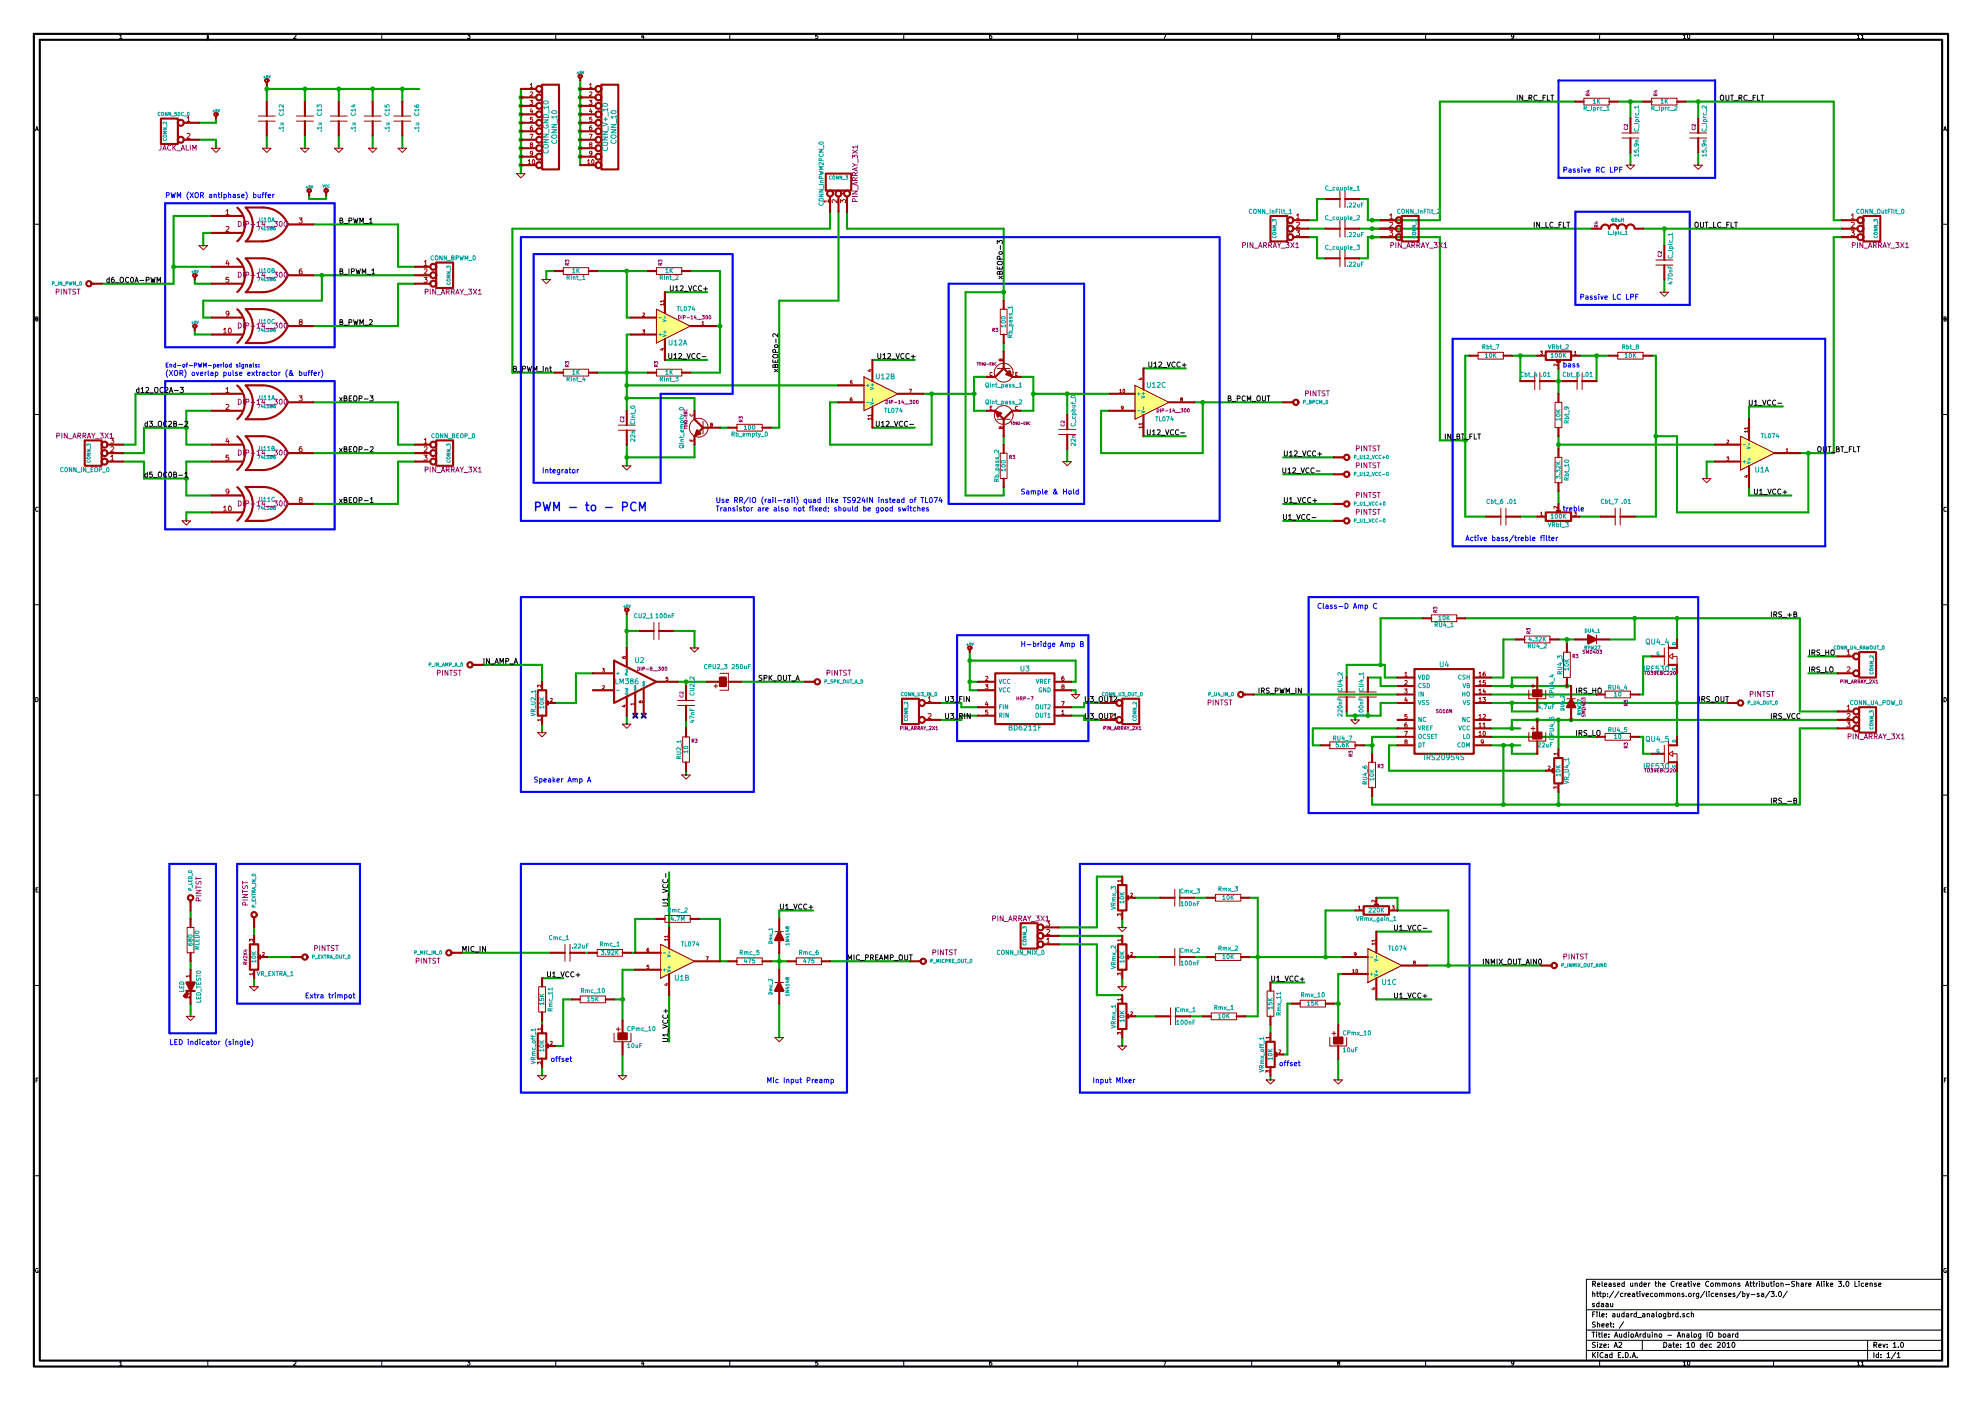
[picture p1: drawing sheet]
<svg xmlns="http://www.w3.org/2000/svg" width="594mm" height="420mm" viewBox="0 0 594 420" stroke-linecap="round" stroke-linejoin="round" font-family="sans-serif">
<path d="M10.2 10.2h574v399.6h-574zM11.9 11.9h570.5v396.2h-570.5zM62.3 10.2v1.7" fill="none" stroke="#000" stroke-width=".63"/>
<g fill="none" stroke="#000" stroke-width=".3">
<path d="M35.9 10.7l.3-.4v1.3M35.9 11.6h.7M88.1 10.4l.4-.1 .3 .4-.8 .9h.8M114.5 10.2v1.7M140.2 10.3h.7l-.4 .5 .4 .1v.5h-.7M166.7 10.2v1.7M192.7 10.2l-.3 1h.8M193 10.7v.9M218.8 10.2v1.7M245.2 10.3h-.6v.6h.6v.5h-.6M271 10.2v1.7M297.3 10.3l-.5 .3-.1 .7 .3 .3 .4-.2 .1-.4-.3-.2-.5 .2"/>
<path d="M323.2 10.2v1.7M348.8 10.3h.9l-.6 1.3M375.4 10.2v1.7M401.3 10.8l-.2-.2 .2-.3 .5 .1v.3a.51 .51 0 0 0-.6 .2 .51 .51 0 0 0-.1 .5h.7v-.3l-.2-.3M427.5 10.2v1.7M454 10.8l-.3 .3-.3-.1-.1-.6 .4-.1 .3 .2-.1 .8-.5 .3M479.7 10.2v1.7M504.8 10.7l.4-.4v1.3M504.8 11.6h.7M506.1 10.4l.2-.1a.62 .62 0 0 1 .5 .6 .62 .62 0 0 1-.6 .6zM531.9 10.2v1.7M557 10.7l.4-.4v1.3"/>
<path d="M557 11.6h.7M558.2 10.7l.4-.4v1.3M558.2 11.6h.7M10.6 39.2l.4-1.3 .5 1.3M10.8 38.9h.6M582.9 39.2l.4-1.3 .4 1.3M583 38.9h.6M10.2 67.2h1.7M582.4 67.2h1.8M10.7 95.6h.6v-.5l-.6-.1v1.3h.5l.2-.4-.2-.3M583 95.6h.5l.1-.5-.6-.1v1.3h.5l.2-.4-.3-.3M10.2 124.3h1.7"/>
<path d="M582.4 124.3h1.8M11.4 152.2a.55 .55 0 0 0-.7 .5 .55 .55 0 0 0 .7 .5M583.7 152.2a.55 .55 0 0 0-.8 .5 .55 .55 0 0 0 .8 .5M10.2 181.4h1.7M582.4 181.4h1.8M10.7 209.2a.64 .64 0 0 1 .7 .6 .64 .64 0 0 1-.7 .6zM583 209.2a.64 .64 0 0 1 .7 .6 .64 .64 0 0 1-.7 .6zM10.2 238.5h1.7M582.4 238.5h1.8M10.8 266.9h.4M11.4 266.2h-.6v1.3h.6M583.1 266.9h.4"/>
<path d="M583.7 266.2h-.6v1.3h.6M10.2 295.5h1.7M582.4 295.5h1.8M10.8 323.9h.5M11.4 323.3h-.6v1.3M583.1 323.9h.4M583.7 323.3h-.6v1.3M10.2 352.6h1.7M582.4 352.6h1.8M11.4 380.5a.56 .56 0 0 0-.7 .5 .56 .56 0 0 0 .7 .5v-.4h-.2M475.7 392.8h106.7M475.7 398.9h106.7"/>
<path d="M477.4 399.5h.9M477.6 388l.6-.1 .1 .9M477.6 385.1l.8-.1v-.6l-.8-.1v1.5M477.6 387.3v1.5M477.6 394.2h.5M477.8 399.5v1.5M478 385.1l.5 .7M478.1 391l-.3-.1-.3 .2 .6 .4v.3h-.6M478.4 393.4h-.8v1.5M478.4 396.5l-.8 .1a.63 .63 0 0 0 .8 .8l-.1 .5h-.8M478.8 399.5v.2M478.8 387.8h.6"/>
<path d="M478.9 393.4v.2M478.9 393.9v1M479 387.3v1.3l.4 .2M479.1 397.1h.6v.9M479.1 385.3l.7-.1-.1-.3-.4-.1-.2 .2v.7h.6M479.1 396.5v1.5M479.5 399.5v1.3l.4 .2M479.5 391l-.4-.1-.3 .3 .1 .6h.6M479.5 390.4v1.5M479.7 393.4v1.3l.2 .2M479.7 387.8h.5M479.9 387.3v1.3l.3 .2"/>
<path d="M480.2 391h.6l.1 .9M480.4 394.4l.7-.1-.1-.3-.4-.1-.2 .3v.7h.6M480.4 397.5l.7-.1-.1-.3-.4-.1-.2 .2v.7h.6M480.4 399.5v1.3l.2 .2M480.4 384.3v1.3l.3 .2M480.7 387.9l.4-.1 .4 .3-.1 .6-.7 .1M480.7 387.8v1.6M480.9 391.3l-.7 .2 .2 .4 .5-.1M481.1 385.3l.8-.1-.1-.3-.4-.1-.3 .2 .1 .7h.6M481.6 391h.6l.1 .9M481.7 397.5l.7-.1-.1-.3-.4-.1-.2 .2v.7h.6M481.7 394.8v.1"/>
<path d="M481.7 394v.2M482.1 388.7v.1M482.1 387.9v.2M482.3 391.3l-.8 .2 .3 .4 .5-.1M482.5 384.9h.6l.1 .9M482.8 397h.6M483 390.9l.1 .9h.5M483 396.5v1.3l.4 .2M483.2 385.2l-.8 .2 .3 .4 .5-.1M483.6 394h.6l.1 .9M483.6 390.9v1M483.9 397.9v.1"/>
<path d="M483.9 397.1v.1M483.9 387.2l-1.3 2M484.3 394.3l-.7 .3 .2 .3h.5M484.4 384.9l-.4-.1-.2 .2 .6 .4v.3h-.6M485 393.9l.1 1 .6-.1M485.1 385.3l.7-.1-.1-.3-.4-.1-.2 .2v.7h.6M485.5 387.2l-1.3 2M485.7 393.9v1M486.7 387.9l-.4-.1-.3 .3v.6l.7 .1M486.9 396.4l-1.3 2M487 394l-.4-.1-.3 .3 .1 .6 .6 .1M487 393.4v1.5"/>
<path d="M487.1 384.9l-.4-.1-.3 .3v.6h.7M487.1 384.3v1.5M487.3 387.8v1M487.7 399.5v1.5M487.8 394h.5l.1 .9M487.8 387.8l-.5 .3M488.2 388.3l.7-.1-.1-.3-.4-.1-.2 .3 .1 .7h.5M488.4 399.5v.2M488.4 394.3l-.7 .3 .2 .3h.5M489 384.8l.1 .9h.5M489.1 393.9v1M489.6 393.9l-.5 .3"/>
<path d="M489.6 387.9h.5l.1 .9M489.6 384.8v1M490.2 388.2l-.7 .3 .2 .3h.5M490.3 384.9h.6l.1 .9M490.3 384.8v1M490.7 394l-.4-.1-.3 .3 .1 .6 .6 .1M490.7 393.4v1.5M490.7 387.8h.6M490.9 387.3v1.3l.4 .2M491.1 395.1h1.1M491.8 387.3v.2M491.8 387.8v1"/>
<path d="M492.4 384.9l-.5-.1-.3 .3 .1 .6h.7M492.4 384.3v1.5M492.4 387.8l.4 1 .3-1M492.6 394h.6l.1 .9M493 385.3l.7-.1v-.3l-.5-.1-.2 .2 .1 .7h.6M493.3 394.3l-.8 .3 .3 .3h.5M493.4 399.5v1.5M493.6 388.3l.8-.1-.1-.3-.4-.1-.3 .3 .1 .7h.6M494 394.1l.6-.1v.9M494 393.9v1M494.4 384.8v1M494.8 384.8l-.4 .3"/>
<path d="M495.4 394h.5l.1 .9M495.5 399.5v.2M495.7 387.9l-.5-.1-.3 .3 .1 .6 .7 .1M496 394.3l-.7 .3 .2 .3h.5M496.3 388l.2-.2 .5 .2v.7h-.7zM496.3 384.8h.6M496.5 384.3v1.3l.4 .2M496.7 393.4v1.3l.3 .2M497.4 384.9h.5l.1 .9M497.4 384.3v1.5M497.5 394.1l.2-.2 .5 .2v.7h-.7zM497.7 388l.5-.1 .1 .9"/>
<path d="M497.7 387.8v1M498.3 388.1l.3-.3 .3 .1 .1 .9M498.7 385.3l.7-.1-.1-.3-.4-.1-.2 .2v.7h.6M499.5 393.9v1.3l-.2 .3-.4-.1M499.5 394l-.4-.1-.3 .3 .1 .6 .6 .1M499.7 388l.6-.1 .1 .9M499.7 387.8v1M500.3 394l.4-.1 .3 .3-.1 .6-.6 .1M500.3 393.4v1.5M500.4 388.1l.2-.3 .3 .1 .1 .9M501.6 393.9v1M501.7 388l.3-.2 .4 .2v.7h-.7z"/>
<path d="M502.1 393.9l-.5 .3M502.1 384.4a.69 .69 0 0 0-1 .7 .69 .69 0 0 0 1 .6M502.7 384.8v1M503.1 388l.6-.1 .1 .9M503.1 387.8v1M503.1 384.8l-.4 .3M503.2 394l-.4-.1-.3 .3 .1 .6 .6 .1M503.2 393.4v1.5M503.6 385.3l.7-.1-.1-.3-.4-.1-.2 .2 .1 .7h.5M503.9 394.8v.1M505 384.9h.5l.1 .9M505 387.9l-.4-.1-.2 .3 .6 .3v.4h-.6"/>
<path d="M505.2 394l-.4-.1-.2 .3 .6 .3v.4h-.6M505.6 385.2l-.7 .2 .2 .4 .5-.1M505.7 388.7v.1M506.1 384.8h.6M506.3 384.3v1.3l.4 .2M506.5 387.9l.4-.1 .3 .3v.5l-.3 .2-.5-.2zM506.6 394l-.5-.1-.3 .3 .1 .6 .7 .1M507.2 384.3v.1M507.2 384.8v1M507.2 394.1l.6-.1 .1 .9M507.2 393.4v1.5M507.2 399.5v1.3l.3 .2"/>
<path d="M507.8 384.8l.4 1 .3-1M507.8 387.8v1M508.3 387.8l-.5 .3M509 385.3l.8-.1-.1-.3-.5-.1-.2 .2 .1 .7h.6M509.4 387.8v1.3l-.3 .3-.3-.1M509.4 387.9l-.4-.1-.3 .3 .1 .6 .6 .1M511.2 387.2l-1.3 2M511.7 387.3v1.3l.3 .2M511.9 399.5v1.5M512.4 384.4a.69 .69 0 0 0-.9 .7 .69 .69 0 0 0 .9 .6M512.5 387.3v.2M512.5 387.8v1"/>
<path d="M512.7 399.7l.3-.2 .6 .2-.2 1.3-.7-.2zM513.2 384.9l.3-.1 .3 .3v.4l-.3 .3-.5-.3zM513.9 387.9l-.4-.1-.3 .3 .1 .6 .6 .1M514.4 384.9h.6l.1 .9M514.4 384.8v1M514.5 388.3l.7-.1-.1-.3-.4-.1-.2 .3 .1 .7h.5M515.1 385l.2-.2 .4 .1 .1 .9M515.4 399.5v1.5M515.8 388l.6-.1 .1 .9M515.8 387.8v1M516.5 384.9h.6v.9M516.5 384.8v1"/>
<path d="M517.1 385l.3-.2 .3 .1 .1 .9M517.7 387.9l-.3-.1-.3 .3 .6 .3v.4h-.6M518.4 388.3l.7-.1v-.3l-.5-.1-.2 .3 .1 .7h.6M518.5 384.9l.2-.1 .5 .1v.8h-.7zM519.9 384.9h.6v.9M519.9 384.8v1M520.3 387.9l-.4-.1-.2 .3 .6 .3v.4h-.6M521.2 399.5v1.5M521.8 384.9l-.4-.1-.2 .2 .6 .4v.3h-.6M522.1 387.2l-1.3 2M522.6 387.9l.4-.1 .3 .3v.6l-.7 .1M522.6 387.3v1.5"/>
<path d="M523.5 385.8l.5-1.5 .5 1.5M523.6 385.4h.7M523.8 387.8l.4 1M524.6 387.8l-.8 1.6M524.8 384.8h.5M525 384.3v1.3l.3 .2M525.1 388.3h1.2M525.6 384.8h.6M525.8 384.3v1.3l.4 .2M526.7 384.8v1M527.1 384.8l-.4 .3M527.5 387.9l-.3-.1-.3 .3 .6 .3v.4h-.6"/>
<path d="M527.6 384.3v.1M527.6 384.8v1M528.3 387.9h.6v.9M528.4 384.9l.4-.1 .3 .3-.1 .6h-.6M528.4 384.3v1.5M528.9 388.2l-.7 .3 .2 .3h.5M529.7 384.8l.1 .9h.6M530.4 384.8v1M530.7 387.2l-1.3 2M530.9 384.8h.6M531.1 387.3h1l-.6 .6 .5 .2v.6h-.9M531.1 384.3v1.3l.4 .2"/>
<path d="M532 384.3v.1M532 384.8v1M532.7 388.7v.1M532.7 384.9l.2-.1 .5 .1v.8h-.7zM533.5 387.5l.2-.2a.74 .74 0 0 1 .6 .8 .74 .74 0 0 1-.7 .7l-.3-.5zM534.1 384.9h.6v.9M534.1 384.8v1M535.5 385.2h1.1M536 387.2l-1.3 2M538.1 384.4h-.8a.63 .63 0 0 0 .8 .8l-.1 .5h-.7M538.8 384.9h.6v.9M538.8 384.3v1.5"/>
<path d="M540.2 384.9h.5l.1 .9M540.8 385.2l-.7 .2 .2 .4 .5-.1M541.5 384.8v1M542 384.8l-.5 .3M542.4 385.3l.7-.1v-.3l-.5-.1-.2 .2 .1 .7h.6M544.7 385.8l.5-1.5 .5 1.5M544.9 385.4h.7M546.2 384.3v1.3l.3 .2M547 384.3v.1M547 384.8v1M547.7 384.3v1.5M547.9 385.2l.4 .6"/>
<path d="M548.3 384.8l-.6 .6M548.9 385.3l.8-.1-.1-.3-.5-.1-.2 .2 .1 .7h.6M551.3 384.3h1l-.5 .6 .4 .1v.7h-.9M552.9 385.7v.1M553.7 384.4l.2-.1a.74 .74 0 0 1 .6 .8 .74 .74 0 0 1-.7 .6l-.2-.5zM556.3 384.3v1.5h.7M557.5 384.3v.1M557.5 384.8v1M558.9 384.9l-.4-.1-.3 .3v.6h.7M559.5 385.3l.7-.1-.1-.3-.4-.1-.2 .2v.7h.6M560.8 384.9h.6l.1 .9M560.8 384.8v1"/>
<path d="M562.7 384.9l-.3-.1-.3 .2 .6 .4v.3h-.6M563.4 385.3l.7-.1-.1-.3-.4-.1-.2 .2v.7h.6M582.4 383.7h-106.7v24.4M583.6 380.5a.56 .56 0 0 0-.7 .5 .56 .56 0 0 0 .8 .5v-.4h-.2M35.9 408.6l.3-.4v1.2M35.9 409.4h.7M62.3 408.1v1.7M88.1 408.3l.4-.1 .3 .4-.8 .8h.8M114.5 408.1v1.7M140.2 408.2h.7l-.4 .5 .4 .1v.5h-.7M166.7 408.1v1.7M192.7 408.1l-.3 .9h.8"/>
<path d="M193 408.6v.8M218.8 408.1v1.7M245.2 408.2h-.6v.6h.6v.5h-.6M271 408.1v1.7M297.3 408.2l-.5 .3-.1 .7 .3 .2 .4-.1 .1-.4-.3-.2-.5 .2M323.2 408.1v1.7M348.8 408.2h.9l-.6 1.2M375.4 408.1v1.7M401.3 408.7l-.2-.2 .2-.3 .5 .1v.3a.51 .51 0 0 0-.6 .2 .51 .51 0 0 0 0 .6l.6-.1v-.3l-.2-.3M427.5 408.1v1.7M454 408.7l-.3 .3-.3-.1-.1-.6 .4-.1 .3 .2-.1 .7-.5 .3M475.7 405h106.7"/>
<path d="M475.7 402h106.7M477.6 405.6v1.5M477.8 406.3l.7 .8M478.4 402.6l-.8 .1a.63 .63 0 0 0 .8 .8l-.1 .5h-.8M478.5 405.6l-.9 .9M478.8 400v1M479.1 402.6v.1M479.1 403.1v1M479.1 405.6v.2M479.1 406.1v1M479.3 400h.6M479.7 403.1h.8l-.8 1h.8"/>
<path d="M479.7 408.1v1.7M480.8 405.8a.69 .69 0 0 0-1 .6 .69 .69 0 0 0 1 .6M481 403.6l.7-.1-.1-.4h-.4l-.2 .2v.7h.6M481.1 400.5l.7-.1v-.3l-.5-.1-.2 .3 .1 .7h.6M481.4 406.2h.6l.1 .9M482.1 406.5l-.8 .3 .3 .3h.5M482.3 404v.1M482.3 403.1v.2M482.5 400.9v.1M482.5 400.1v.2M483.4 406.2l-.4-.1-.3 .3 .1 .6 .6 .1M483.4 405.6v1.5"/>
<path d="M484 404.1l.6-1.5 .5 1.5M484.2 401l.5-1.5 .5 1.5M484.2 403.7h.7M484.3 400.6h.7M485.3 406.3h.5M485.5 402.7l.6-.1 .3 .4-1 1.1h1M485.7 400l.1 1 .5-.1M486.1 405.6h-.8v1.5h.8M486.3 400v1M486.7 407v.1M487.4 405.6a.77 .77 0 0 1 .9 .8 .77 .77 0 0 1-.9 .7zM487.7 400.1l-.4-.1-.3 .3v.6l.7 .1"/>
<path d="M488.4 400v1M488.9 407v.1M489.2 400.2l.2-.2 .4 .2v.7h-.6zM489.5 407.1l.5-1.5 .5 1.5M489.6 406.7h.7M490.3 401l.5-1.5 .5 1.5M490.4 400.6h.8M491 407v.1M491.8 400v1M492.2 400l-.4 .3M492.5 402v3M493.4 400.1l-.4-.1-.3 .3 .1 .6 .6 .1"/>
<path d="M494.1 400l.1 1 .6-.1M494.8 400v1M495.5 400v1M496.2 400.2l.6-.1 .1 .9M496.2 400v1M497.6 400.2l.2-.2 .5 .2v.7h-.7zM499 402.6a.77 .77 0 0 1 .9 .7 .77 .77 0 0 1-.9 .8zM500.2 400.5h1.1M500.5 403.1h.6v1M501.1 403.5l-.7 .2 .2 .4 .5-.1M501.6 403.1h.6M501.9 402.6v1.3l.3 .2"/>
<path d="M502.6 403.6l.8-.1-.1-.4h-.4l-.3 .2 .1 .7h.6M503 401l.5-1.5 .5 1.5M503.1 400.6h.8M504 404v.1M504 403.1v.2M504.5 400.2l.6-.1 .1 .9M504.5 400v1M504.8 408.6l.4-.4v1.2M504.8 409.4h.7M505.8 403l.5-.4v1.5M505.8 404.1h.9M505.9 400.1h.6v.9"/>
<path d="M506.1 408.3l.2-.1a.62 .62 0 0 1 .5 .6 .62 .62 0 0 1-.6 .6zM506.5 400.4l-.7 .3 .2 .3h.5M507.4 402.7l.3-.1a.74 .74 0 0 1 .5 .8 .74 .74 0 0 1-.7 .6l-.2-.5zM508 400.2l.3-.2 .4 .2v.7h-.7zM510.1 400v1.3l-.3 .2h-.4M510.1 400.1l-.5-.1-.3 .3 .1 .6 .7 .1M510.6 403.1h-.4l-.3 .3 .1 .6h.6M510.6 402.6v1.5M511.3 403.6l.7-.1-.1-.4h-.4l-.2 .2 .1 .7h.5M513.3 403.1h-.4l-.3 .3v.6h.7M515 402.7l.6-.1 .3 .4-.9 1.1h.9M515.4 400.1l.5-.1 .3 .3-.1 .6-.7 .1"/>
<path d="M516.6 402.7l.3-.1a.74 .74 0 0 1 .5 .8 .74 .74 0 0 1-.7 .6l-.2-.5zM516.9 400.1l.3-.1 .4 .3v.5l-.4 .2-.5-.2zM517.9 403l.5-.4v1.5M517.9 404.1h.9M518.2 400.1h.6v.9M518.8 400.4l-.7 .3 .2 .3h.5M519.5 402.7l.3-.1a.74 .74 0 0 1 .5 .8 .74 .74 0 0 1-.7 .6l-.2-.5zM519.6 400v1M520 400l-.4 .3M521.2 400.1l-.5-.1-.3 .3 .1 .6 .7 .1M531.9 408.1v1.7M557 408.6l.4-.4v1.2"/>
<path d="M557 409.4h.7M558.2 408.6l.4-.4v1.2M558.2 409.4h.7M560.1 402v6.1M561.9 403.4l.8-.1 .1-.6-.9-.1v1.5M561.9 405.6v1.5M562.3 403.4l.5 .7M563.3 406.2l-.4-.1-.3 .3 .1 .6 .6 .1M563.3 405.6v1.5M563.4 403.6l.7-.1v-.4h-.5l-.2 .2 .1 .7h.6M564.1 407v.1M564.1 406.2v.1"/>
<path d="M564.6 403.1l.4 1 .4-1M565.9 406l.4-.4v1.5M565.9 407.1h.9M565.9 404v.1M565.9 403.1v.2M567.8 403l.4-.4v1.5M567.8 404.1h.9M568.5 405.5l-1.3 2M568.9 406l.5-.4v1.5M568.9 407.1h.9M569.3 404v.1M570.1 402.7l.2-.1a.74 .74 0 0 1 .6 .8 .74 .74 0 0 1-.7 .6l-.3-.5z"/>
</g>
<path d="M92.7 58.4v1.3h5.1v-1.3M340.4 304.8h6.3" fill="none" stroke="#00a000" stroke-width=".63"/>
<path d="M71.1 259.1h36.8v41.9h-36.8z" fill="none" stroke="#00f" stroke-width=".63"/>
<circle cx="174" cy="44.4" r=".41" fill="#00a000"/>
<circle cx="174" cy="44.4" r=".41" fill="none" stroke="#00a000" stroke-width=".63"/>
<circle cx="174" cy="39.4" r=".41" fill="#00a000"/>
<circle cx="174" cy="39.4" r=".41" fill="none" stroke="#00a000" stroke-width=".63"/>
<circle cx="174" cy="34.3" r=".41" fill="#00a000"/>
<circle cx="174" cy="34.3" r=".41" fill="none" stroke="#00a000" stroke-width=".63"/>
<circle cx="174" cy="29.2" r=".41" fill="#00a000"/>
<circle cx="174" cy="29.2" r=".41" fill="none" stroke="#00a000" stroke-width=".63"/>
<circle cx="156.2" cy="47" r=".41" fill="#00a000"/>
<circle cx="156.2" cy="47" r=".41" fill="none" stroke="#00a000" stroke-width=".63"/>
<circle cx="156.2" cy="41.9" r=".41" fill="#00a000"/>
<circle cx="156.2" cy="41.9" r=".41" fill="none" stroke="#00a000" stroke-width=".63"/>
<circle cx="156.2" cy="36.8" r=".41" fill="#00a000"/>
<circle cx="156.2" cy="36.8" r=".41" fill="none" stroke="#00a000" stroke-width=".63"/>
<circle cx="156.2" cy="31.8" r=".41" fill="#00a000"/>
<g fill="none" stroke="#00a000" stroke-width=".63">
<path d="M410.2 66h21.6M57.2 273v2.6M336.5 262.9h-7.6v15.2h-11.4M340.4 287h7.6M402.6 292.1h-1.3v15.2M57.2 301v3.8M381 307.3v2.6M387.3 301h-1.2v15.2h-1.3M400 301h1.3M401.3 317.5v6.3M381 322.6v1.2"/>
<circle cx="156.2" cy="31.8" r=".41"/>
</g>
<path d="M472.4 63.5h34.3v27.9M392.4 179.1v64.7h116.9M254 259.1v68.6h-97.8M323.8 259.1h116.9v68.6h-116.9z" fill="none" stroke="#00f" stroke-width=".63"/>
<circle cx="401.3" cy="301" r=".41" fill="#00a000"/>
<g fill="none" stroke="#00a000" stroke-width=".63">
<path d="M358.1 269.2h3.8M377.2 269.2v35.6h-3.8M374.6 287h28M356.9 304.8h3.8"/>
<circle cx="401.3" cy="301" r=".41"/>
</g>
<circle cx="434.3" cy="289.6" r=".41" fill="#00a000"/>
<g fill="none" stroke="#00a000" stroke-width=".63">
<path d="M199.4 107.9h12.7M342.9 110.5h12.7M261.6 128.3h12.7M384.8 151.1h15.2M542.3 201.9h8.9M551.2 218.4h-11.5v22.9h-128.2M233.7 273h10.1M412.7 269.2h6.4v3.8h15.2v16.6"/>
<circle cx="434.3" cy="289.6" r=".41"/>
</g>
<circle cx="490.2" cy="185.4" r=".41" fill="#00a000"/>
<g fill="none" stroke="#00a000" stroke-width=".63">
<path d="M490.2 185.4v6.4h-7.6"/>
<circle cx="490.2" cy="185.4" r=".41"/>
</g>
<circle cx="469.9" cy="205.7" r=".41" fill="#00a000"/>
<g fill="none" stroke="#00a000" stroke-width=".63">
<path d="M419.1 218.4h-25.4v5.1h2.5M447 205.7h24.2"/>
<circle cx="469.9" cy="205.7" r=".41"/>
</g>
<circle cx="450.8" cy="223.5" r=".41" fill="#00a000"/>
<circle cx="450.8" cy="223.5" r=".41" fill="none" stroke="#00a000" stroke-width=".63"/>
<circle cx="450.8" cy="241.3" r=".41" fill="#00a000"/>
<g fill="none" stroke="#00a000" stroke-width=".63">
<path d="M450.9 223.5v17.8"/>
<circle cx="450.8" cy="241.3" r=".41"/>
</g>
<circle cx="467.4" cy="241.3" r=".41" fill="#00a000"/>
<g fill="none" stroke="#00a000" stroke-width=".63">
<path d="M411.5 238.8v2.5"/>
<circle cx="467.4" cy="241.3" r=".41"/>
</g>
<circle cx="502.9" cy="241.3" r=".41" fill="#00a000"/>
<g fill="none" stroke="#00a000" stroke-width=".63">
<path d="M419.1 223.5h-2.5v7.6h47M502.9 231.1v10.2"/>
<circle cx="502.9" cy="241.3" r=".41"/>
</g>
<circle cx="453.4" cy="223.5" r=".41" fill="#00a000"/>
<g fill="none" stroke="#00a000" stroke-width=".63">
<path d="M447 223.5h8.9M447 221h31.8M453.4 223.5v2.6h7.6M491.5 221h1.3v5.1h2.5"/>
<circle cx="453.4" cy="223.5" r=".41"/>
</g>
<circle cx="502.9" cy="210.8" r=".41" fill="#00a000"/>
<g fill="none" stroke="#00a000" stroke-width=".63">
<path d="M467.4 191.8h5M453.4 203.2h7.6"/>
<circle cx="502.9" cy="210.8" r=".41"/>
</g>
<circle cx="414" cy="199.4" r=".41" fill="#00a000"/>
<g fill="none" stroke="#00a000" stroke-width=".63">
<path d="M426.7 185.4h-12.7v14"/>
<circle cx="414" cy="199.4" r=".41"/>
</g>
<circle cx="410.2" cy="214.6" r=".41" fill="#00a000"/>
<g fill="none" stroke="#00a000" stroke-width=".63">
<path d="M403.9 199.4h11.4v3.8h3.8M281.9 210.8h6.4M293.4 214.6h-5.1v1.3M321.3 214.6h3.8v1.3M325.1 210.8h5.1M410.2 213.4v1.2M414 210.8h5.1"/>
<circle cx="410.2" cy="214.6" r=".41"/>
</g>
<circle cx="290.8" cy="198.1" r=".41" fill="#00a000"/>
<g fill="none" stroke="#00a000" stroke-width=".63">
<path d="M492.8 68.6h59.7M552.5 71.1h-2.6v64.8h-10.2M290.8 198.1h31.8v6.4h-1.3"/>
<circle cx="290.8" cy="198.1" r=".41"/>
</g>
<path d="M156.2 179.1h69.9v58.4h-69.9z" fill="none" stroke="#00f" stroke-width=".63"/>
<circle cx="439.4" cy="132.1" r=".41" fill="#00a000"/>
<g fill="none" stroke="#00a000" stroke-width=".63">
<path d="M431.8 71.1v61h7.6"/>
<circle cx="439.4" cy="132.1" r=".41"/>
</g>
<circle cx="411.5" cy="71.1" r=".41" fill="#00a000"/>
<g fill="none" stroke="#00a000" stroke-width=".63">
<path d="M431.8 30.5v35.5M410.2 71.1h21.6"/>
<circle cx="411.5" cy="71.1" r=".41"/>
</g>
<circle cx="411.5" cy="68.6" r=".41" fill="#00a000"/>
<g fill="none" stroke="#00a000" stroke-width=".63">
<path d="M397.5 59.7h-2.5v6.3h-2.6M509.3 45.7v3.8M392.4 68.6h5.1M392.4 71.1h2.6v6.4h2.5M407.7 68.6h69.8"/>
<circle cx="411.5" cy="68.6" r=".41"/>
</g>
<path d="M467.4 24.1h46.9v29.2h-46.9z" fill="none" stroke="#00f" stroke-width=".63"/>
<circle cx="488.9" cy="30.5" r=".41" fill="#00a000"/>
<g fill="none" stroke="#00a000" stroke-width=".63">
<path d="M485.1 30.5h7.7M248.9 63.5v5.1h-95.2v43.2M254 63.5v5.1h47M358.1 120.6h26.7"/>
<circle cx="488.9" cy="30.5" r=".41"/>
</g>
<path d="M284.5 85.1h40.6v66h-40.6z" fill="none" stroke="#00f" stroke-width=".63"/>
<circle cx="320" cy="118.1" r=".41" fill="#00a000"/>
<g fill="none" stroke="#00a000" stroke-width=".63">
<path d="M320 118.1v6.4"/>
<circle cx="320" cy="118.1" r=".41"/>
</g>
<circle cx="360.7" cy="120.6" r=".41" fill="#00a000"/>
<g fill="none" stroke="#00a000" stroke-width=".63">
<path d="M360.7 120.6v15.3h-30.5v-12.7h2.5"/>
<circle cx="360.7" cy="120.6" r=".41"/>
</g>
<circle cx="301" cy="87.6" r=".41" fill="#00a000"/>
<g fill="none" stroke="#00a000" stroke-width=".63">
<path d="M301 68.6v21.6M301 87.6h-11.4v61h11.4v-2.6M295.9 113h-3.8v10.2h3.8M301 102.9v2.5M306.1 113h3.8v10.2h-3.8M301 130.8v2.5"/>
<circle cx="301" cy="87.6" r=".41"/>
</g>
<circle cx="188" cy="115.6" r=".41" fill="#00a000"/>
<g fill="none" stroke="#00a000" stroke-width=".63">
<path d="M188 115.6h63.5"/>
<circle cx="188" cy="115.6" r=".41"/>
</g>
<circle cx="188" cy="137.2" r=".41" fill="#00a000"/>
<g fill="none" stroke="#00a000" stroke-width=".63">
<path d="M188 100.3v22.9M208.3 133.3v3.9h-20.3"/>
<circle cx="188" cy="137.2" r=".41"/>
</g>
<circle cx="215.9" cy="97.8" r=".41" fill="#00a000"/>
<g fill="none" stroke="#00a000" stroke-width=".63">
<path d="M215.9 81.3v30.5h-8.9"/>
<circle cx="215.9" cy="97.8" r=".41"/>
</g>
<circle cx="188" cy="111.8" r=".41" fill="#00a000"/>
<g fill="none" stroke="#00a000" stroke-width=".63">
<path d="M166.4 81.3h-2.6v2.5M188 81.3v13.9h1.2M153.7 111.8h12.7M179.1 111.8h15.2M36.8 138.4h6.4v5.1M119.4 120.6v12.7h5.1M63.5 153.7h-7.6v2.5"/>
<circle cx="188" cy="111.8" r=".41"/>
</g>
<path d="M49.5 114.3v44.4h50.8v-44.4" fill="none" stroke="#00f" stroke-width=".63"/>
<circle cx="55.9" cy="143.5" r=".41" fill="#00a000"/>
<g fill="none" stroke="#00a000" stroke-width=".63">
<path d="M55.9 148.6h7.6"/>
<circle cx="55.9" cy="143.5" r=".41"/>
</g>
<circle cx="55.9" cy="128.3" r=".41" fill="#00a000"/>
<g fill="none" stroke="#00a000" stroke-width=".63">
<path d="M59.7 41.9h5.1v2.6M94 82.6h30.5M96.5 82.6v7.6h-35.5M63.5 118.1h-22.9v15.2h-3.8M55.9 133.3h7.6"/>
<circle cx="55.9" cy="128.3" r=".41"/>
</g>
<path d="M49.5 61h50.8v43.1h-50.8z" fill="none" stroke="#00f" stroke-width=".63"/>
<circle cx="96.5" cy="82.5" r=".41" fill="#00a000"/>
<g fill="none" stroke="#00a000" stroke-width=".63">
<path d="M63.5 64.8h-11.4v20.3M63.5 69.9h-2.5v3.8M58.4 83.8v1.3M61 95.2h2.5M196.8 275.6h-6.3v10.1"/>
<circle cx="96.5" cy="82.5" r=".41"/>
</g>
<circle cx="91.4" cy="26.7" r=".41" fill="#00a000"/>
<g fill="none" stroke="#00a000" stroke-width=".63">
<path d="M91.4 26.7v3.8"/>
<circle cx="91.4" cy="26.7" r=".41"/>
</g>
<circle cx="111.8" cy="26.7" r=".41" fill="#00a000"/>
<g fill="none" stroke="#00a000" stroke-width=".63">
<path d="M80 26.7h45.7M111.8 26.7v3.8"/>
<circle cx="111.8" cy="26.7" r=".41"/>
</g>
<circle cx="80" cy="26.7" r=".41" fill="#00a000"/>
<g fill="none" stroke="#00a000" stroke-width=".63">
<path d="M80 40.6v3.9M91.4 40.6v3.9M101.6 40.6v3.9M111.8 40.6v3.9M120.6 40.6v3.9M188 214.6v2.6M203.2 204.5h8.9M222.2 204.5h19.1"/>
<circle cx="80" cy="26.7" r=".41"/>
</g>
<circle cx="188" cy="189.2" r=".41" fill="#00a000"/>
<g fill="none" stroke="#00a000" stroke-width=".63">
<path d="M188 189.2h3.8M188 184.1v10.2M208.3 189.2v5.1"/>
<circle cx="188" cy="189.2" r=".41"/>
</g>
<circle cx="542.3" cy="135.9" r=".41" fill="#00a000"/>
<g fill="none" stroke="#00a000" stroke-width=".63">
<path d="M502.9 130.8v22.9h39.4v-17.8"/>
<circle cx="542.3" cy="135.9" r=".41"/>
</g>
<circle cx="496.6" cy="130.8" r=".41" fill="#00a000"/>
<g fill="none" stroke="#00a000" stroke-width=".63">
<path d="M496.6 130.8h6.3"/>
<circle cx="496.6" cy="130.8" r=".41"/>
</g>
<circle cx="467.4" cy="133.4" r=".41" fill="#00a000"/>
<g fill="none" stroke="#00a000" stroke-width=".63">
<path d="M495.3 106.7h1.3v48.2h-6.4M467.4 133.3h46.9M467.4 147.3v3.8"/>
<circle cx="467.4" cy="133.4" r=".41"/>
</g>
<circle cx="478.8" cy="106.7" r=".41" fill="#00a000"/>
<g fill="none" stroke="#00a000" stroke-width=".63">
<path d="M478.8 106.7v7.6"/>
<circle cx="478.8" cy="106.7" r=".41"/>
</g>
<circle cx="467.4" cy="114.3" r=".41" fill="#00a000"/>
<g fill="none" stroke="#00a000" stroke-width=".63">
<path d="M440.7 106.7h-1.3v48.2h6.4M233.7 273v2.6M231.1 288.3h5.1M233.7 285.7v5.1M248.9 288.3h24.1"/>
<circle cx="467.4" cy="114.3" r=".41"/>
</g>
<circle cx="186.7" cy="299.7" r=".41" fill="#00a000"/>
<g fill="none" stroke="#00a000" stroke-width=".63">
<path d="M200.7 261.6v16.5M162.6 293.4h6.3M175.3 285.7h1.2M184.1 299.7h2.6M186.7 290.8h3.8M189.2 285.7h1.3M200.7 298.4v14M215.9 288.3h2.5M162.6 306.1v1.2M186.7 316.2v6.4M162.6 320v2.6"/>
<circle cx="186.7" cy="299.7" r=".41"/>
</g>
<circle cx="233.7" cy="288.3" r=".41" fill="#00a000"/>
<g fill="none" stroke="#00a000" stroke-width=".63">
<path d="M453.4 106.7h7.6M455.9 106.7v7.6M466.1 114.3h2.5M514.3 138.4h-2.5v5.1M524.5 121.9v3.8M171.4 299.7h-2.5v14h-2.5M233.7 301v10.1"/>
<circle cx="233.7" cy="288.3" r=".41"/>
</g>
<circle cx="455.9" cy="106.7" r=".41" fill="#00a000"/>
<g fill="none" stroke="#00a000" stroke-width=".63">
<path d="M80 25.4v5.1M120.6 26.7v3.8M467.4 110.5v7.6M473.7 106.7h8.9M467.4 130.8v3.8M455.9 154.9h5.1M473.7 154.9h6.4M144.8 199.4h17.8v5.1M201.9 189.2h6.4M162.6 217.2v2.5M177.8 201.9h-5.1v8.9h-6.3"/>
<circle cx="455.9" cy="106.7" r=".41"/>
</g>
<circle cx="120.7" cy="26.7" r=".41" fill="#00a000"/>
<g fill="none" stroke="#00a000" stroke-width=".63">
<path d="M101.6 26.7v3.8"/>
<circle cx="120.7" cy="26.7" r=".41"/>
</g>
<circle cx="101.6" cy="26.7" r=".41" fill="#00a000"/>
<g fill="none" stroke="#00a000" stroke-width=".63">
<path d="M52.1 80h11.4M58.4 85.1h5.1M58.4 99.1v1.2h5.1M524.5 146v2.6h12.7M209.5 275.6h6.4v12.7M138.4 285.7h26.7"/>
<circle cx="101.6" cy="26.7" r=".41"/>
</g>
<circle cx="52.1" cy="80" r=".41" fill="#00a000"/>
<g fill="none" stroke="#00a000" stroke-width=".63">
<path d="M64.8 35.6v1.2h-5.1M94 67.3h25.4v12.7h5.1M30.5 85.1h21.6M61 90.2v5M124.5 85.1h-5.1v12.7h-25.4M179.1 81.3h15.2M55.9 128.3h-12.7v7.6h-6.4M63.5 138.4h-7.6v10.2M63.5 123.2h-7.6v10.1M94 120.6h25.4M94 135.9h30.5M124.5 138.4h-5.1v12.7h-25.4"/>
<path d="M43.2 143.5h12.7"/>
<circle cx="52.1" cy="80" r=".41"/>
</g>
<path d="M49.5 114.3h50.8" fill="none" stroke="#00f" stroke-width=".63"/>
<circle cx="188" cy="81.3" r=".41" fill="#00a000"/>
<g fill="none" stroke="#00a000" stroke-width=".63">
<path d="M207 81.3h8.9M214.6 97.8h1.3M188 100.3h1.2M188 119.4h20.3v3.8M188 133.3v6.4"/>
<circle cx="188" cy="81.3" r=".41"/>
</g>
<circle cx="188" cy="119.4" r=".41" fill="#00a000"/>
<g fill="none" stroke="#00a000" stroke-width=".63">
<path d="M276.9 118.1h15.2M279.4 118.1v15.2h-30.5v-12.7h2.6M215.9 128.3h2.5"/>
<circle cx="188" cy="119.4" r=".41"/>
</g>
<circle cx="292.1" cy="118.1" r=".41" fill="#00a000"/>
<circle cx="292.1" cy="118.1" r=".41" fill="none" stroke="#00a000" stroke-width=".63"/>
<circle cx="279.4" cy="118.1" r=".41" fill="#00a000"/>
<g fill="none" stroke="#00a000" stroke-width=".63">
<path d="M261.6 107.9h12.7M309.9 118.1h22.8"/>
<circle cx="279.4" cy="118.1" r=".41"/>
</g>
<circle cx="309.9" cy="118.1" r=".41" fill="#00a000"/>
<g fill="none" stroke="#00a000" stroke-width=".63">
<path d="M431.8 30.5h40.6M488.9 30.5v5.1M509.3 30.5v5.1M488.9 45.7v3.8M251.5 63.5v26.7h-17.8v38.1h-2.6M320 134.6v3.8"/>
<circle cx="309.9" cy="118.1" r=".41"/>
</g>
<path d="M156.2 71.1h209.6v85.1h-209.6zM160 76.2h59.7v41.9h-21.6v26.7h-38.1z" fill="none" stroke="#00f" stroke-width=".63"/>
<circle cx="509.3" cy="30.5" r=".41" fill="#00a000"/>
<g fill="none" stroke="#00a000" stroke-width=".63">
<path d="M499.1 68.6v5.1M499.1 83.8v3.8"/>
<circle cx="509.3" cy="30.5" r=".41"/>
</g>
<circle cx="499.1" cy="68.6" r=".41" fill="#00a000"/>
<g fill="none" stroke="#00a000" stroke-width=".63">
<path d="M407.7 59.7h2.5v6.3M410.2 71.1v6.4h-2.5M411.5 68.6h2.5M411.5 71.1h2.5"/>
<circle cx="499.1" cy="68.6" r=".41"/>
</g>
<circle cx="411.5" cy="66" r=".41" fill="#00a000"/>
<g fill="none" stroke="#00a000" stroke-width=".63">
<path d="M505.5 30.5h44.4v35.5h2.6M524.5 121.9h10.2M205.7 204.5v1.2M205.7 231.1v1.3"/>
<circle cx="411.5" cy="66" r=".41"/>
</g>
<path d="M435.6 101.6h111.8v62.2h-111.8z" fill="none" stroke="#00f" stroke-width=".63"/>
<circle cx="205.7" cy="204.5" r=".41" fill="#00a000"/>
<g fill="none" stroke="#00a000" stroke-width=".63">
<path d="M290.8 195.6v11.4h2.6M290.8 204.5h2.6"/>
<circle cx="205.7" cy="204.5" r=".41"/>
</g>
<circle cx="290.8" cy="204.5" r=".41" fill="#00a000"/>
<g fill="none" stroke="#00a000" stroke-width=".63">
<path d="M403.9 199.4v3.8M281.9 215.9h6.4M288.3 210.8v1.3h5.1M325.1 210.8v1.3h-3.8M325.1 215.9h5.1M406.4 214.6v1.3M410.2 203.2h3.8v2.5h5.1M414 210.8v3.8h-10.1v-1.2M447 210.8h71.2"/>
<circle cx="290.8" cy="204.5" r=".41"/>
</g>
<path d="M287 190.5h39.4v31.7h-39.4z" fill="none" stroke="#00f" stroke-width=".63"/>
<circle cx="406.4" cy="214.6" r=".41" fill="#00a000"/>
<g fill="none" stroke="#00a000" stroke-width=".63">
<path d="M454.7 191.8h-3.8v11.4h-3.9M469.9 191.8v1.2"/>
<circle cx="406.4" cy="214.6" r=".41"/>
</g>
<circle cx="469.9" cy="191.8" r=".41" fill="#00a000"/>
<g fill="none" stroke="#00a000" stroke-width=".63">
<path d="M453.4 203.2v2.5"/>
<circle cx="469.9" cy="191.8" r=".41"/>
</g>
<circle cx="453.4" cy="205.7" r=".41" fill="#00a000"/>
<g fill="none" stroke="#00a000" stroke-width=".63">
<path d="M447 208.3h31.8M453.4 210.8v2.6h7.6"/>
<circle cx="453.4" cy="205.7" r=".41"/>
</g>
<circle cx="453.4" cy="210.8" r=".41" fill="#00a000"/>
<g fill="none" stroke="#00a000" stroke-width=".63">
<path d="M495.3 196.8h-2.5v11.5h-1.3M447 218.4h8.9M453.4 215.9v2.5M502.9 201.9v19.1"/>
<circle cx="453.4" cy="210.8" r=".41"/>
</g>
<circle cx="453.4" cy="218.4" r=".41" fill="#00a000"/>
<g fill="none" stroke="#00a000" stroke-width=".63">
<path d="M467.4 215.9v8.9M419.1 221h-7.6v5.1M467.4 237.5v3.8"/>
<circle cx="453.4" cy="218.4" r=".41"/>
</g>
<circle cx="461" cy="215.9" r=".41" fill="#00a000"/>
<g fill="none" stroke="#00a000" stroke-width=".63">
<path d="M408.9 223.5h2.6"/>
<circle cx="461" cy="215.9" r=".41"/>
</g>
<circle cx="411.5" cy="223.5" r=".41" fill="#00a000"/>
<circle cx="411.5" cy="223.5" r=".41" fill="none" stroke="#00a000" stroke-width=".63"/>
<circle cx="467.4" cy="215.9" r=".41" fill="#00a000"/>
<g fill="none" stroke="#00a000" stroke-width=".63">
<path d="M502.9 185.4v6.4"/>
<circle cx="467.4" cy="215.9" r=".41"/>
</g>
<circle cx="502.9" cy="185.4" r=".41" fill="#00a000"/>
<g fill="none" stroke="#00a000" stroke-width=".63">
<path d="M439.4 185.4h100.3v28M453.4 215.9h97.8"/>
<circle cx="502.9" cy="185.4" r=".41"/>
</g>
<circle cx="471.2" cy="215.9" r=".41" fill="#00a000"/>
<g fill="none" stroke="#00a000" stroke-width=".63">
<path d="M199.4 87.6h12.7M342.9 130.8h12.7M384.8 137.2h15.2M384.8 156.2h15.2M384.8 142.2h15.2M542.3 196.8h8.9M375.9 208.3h43.2M539.7 213.4h11.5M412.7 279.4h16.6M186.7 290.8v15.3M412.7 299.7h16.6M428 289.6h34.3"/>
<circle cx="471.2" cy="215.9" r=".41"/>
</g>
<circle cx="377.2" cy="287" r=".41" fill="#00a000"/>
<g fill="none" stroke="#00a000" stroke-width=".63">
<path d="M374.6 269.2h2.6M406.4 273h-8.9v14"/>
<circle cx="377.2" cy="287" r=".41"/>
</g>
<circle cx="397.5" cy="287" r=".41" fill="#00a000"/>
<g fill="none" stroke="#00a000" stroke-width=".63">
<path d="M411.5 66h2.5M336.5 275.6v2.5M340.4 269.2h7.6M57.2 288.3v2.5M317.5 280.7h19M317.5 283.2h11.4v15.2h7.6M336.5 293.4v2.5M358.1 287h3.8M381 294.6h10.2M336.5 311.1v2.6"/>
<circle cx="397.5" cy="287" r=".41"/>
</g>
<path d="M472.4 63.5v27.9h34.3M392.4 179.1h116.9v64.7M50.8 259.1h14v50.8h-14zM254 259.1h-97.8v68.6" fill="none" stroke="#00f" stroke-width=".63"/>
<circle cx="156.2" cy="29.2" r=".41" fill="#00a000"/>
<circle cx="156.2" cy="29.2" r=".41" fill="none" stroke="#00a000" stroke-width=".63"/>
<circle cx="156.2" cy="34.3" r=".41" fill="#00a000"/>
<circle cx="156.2" cy="34.3" r=".41" fill="none" stroke="#00a000" stroke-width=".63"/>
<circle cx="156.2" cy="39.4" r=".41" fill="#00a000"/>
<circle cx="156.2" cy="39.4" r=".41" fill="none" stroke="#00a000" stroke-width=".63"/>
<circle cx="156.2" cy="44.4" r=".41" fill="#00a000"/>
<g fill="none" stroke="#00a000" stroke-width=".63">
<path d="M156.2 26.7v25.4"/>
<circle cx="156.2" cy="44.4" r=".41"/>
</g>
<circle cx="156.2" cy="49.5" r=".41" fill="#00a000"/>
<circle cx="156.2" cy="49.5" r=".41" fill="none" stroke="#00a000" stroke-width=".63"/>
<circle cx="174" cy="26.7" r=".41" fill="#00a000"/>
<circle cx="174" cy="26.7" r=".41" fill="none" stroke="#00a000" stroke-width=".63"/>
<circle cx="174" cy="31.8" r=".41" fill="#00a000"/>
<circle cx="174" cy="31.8" r=".41" fill="none" stroke="#00a000" stroke-width=".63"/>
<circle cx="174" cy="36.8" r=".41" fill="#00a000"/>
<circle cx="174" cy="36.8" r=".41" fill="none" stroke="#00a000" stroke-width=".63"/>
<circle cx="174" cy="41.9" r=".41" fill="#00a000"/>
<g fill="none" stroke="#00a000" stroke-width=".63">
<path d="M174 24.1v25.4"/>
<circle cx="174" cy="41.9" r=".41"/>
</g>
<circle cx="174" cy="47" r=".41" fill="#00a000"/>
<g fill="none" stroke="#00a000" stroke-width=".63">
<path d="M205.7 215.9v2.5M321.3 207h1.3v1.3M76.2 278.1v2.6M76.2 293.4v2.5M80 287h7.6"/>
<circle cx="174" cy="47" r=".41"/>
</g>
<g fill="none" stroke="#a00000" stroke-width=".63">
<path d="M92.7 57.7v.7M97.8 57.7v.7M76.2 275.1v3M74.9 283.2h2.6v7.6h-2.6zM87.6 287h3.1"/>
<circle cx="92.7" cy="57.1" r=".51"/>
<circle cx="97.8" cy="57.1" r=".51"/>
<circle cx="76.2" cy="274.3" r=".79"/>
<circle cx="91.4" cy="287" r=".79"/>
</g>
<g fill="none" stroke="#00a0a0" stroke-width=".3">
<path d="M91.7 56.2h.6M92 55.9v.5M93 55.7h-.3l-.1 .3h.4l.1 .3-.5 .1M93.3 55.7l.2 .7 .3-.7M96.8 55.4l.2 .8 .3-.8M98 55.5a.33 .33 0 0 0-.5 .3 .33 .33 0 0 0 .5 .3M98.7 55.5a.33 .33 0 0 0-.4 .3 .33 .33 0 0 0 .4 .3M75.6 269.7v.5h1v-.5M75.6 263.9h1l-1 .6h1M75.6 268.8l1 .6M75.6 267.9v.6M75.6 268.2h1"/>
<path d="M75.6 264.9h1M75.6 262.3l.1-.1a.53 .53 0 0 1 .5-.2 .53 .53 0 0 1 .4 .5l-.1 .1a.5 .5 0 0 1-.6 .1 .5 .5 0 0 1-.3-.4zM76.1 269.9v.3M76.1 272v-.5h-.5v.5h1M76.1 267.6v-.5h-.5v.5h1M76.3 266.1v.5M76.6 266.1l-1 .3 1 .3M76.6 268.8l-1 .6M76.6 267l-.5 .4M76.7 262.9v.8M76.7 265.2v.8M76.7 270.5v.7"/>
<path d="M93.7 286.9h.5v-.4l-.5-.1v1M94.5 287.5h.7M95.5 286.9h.3M96 286.4h-.5v1h.5M96.3 286.4l.7 1M97 286.4l-.7 1M97.2 286.4h.6M97.5 286.4v1M98.1 286.9h.5v-.4l-.5-.1v1M98.4 286.9l.3 .5M99 287.4l.3-1 .4 1M99.1 287.1h.5"/>
<path d="M99.8 287.5h.7M100.9 286.5l.4 .1 .1 .5-.2 .3-.4-.1zM101.9 286.4l.1 1 .4-.2v-.8M102.8 286.4h.6M103 286.4v1M103.4 287.5h.8M104.5 286.5l.1-.1a.46 .46 0 0 1 .4 .5 .46 .46 0 0 1-.5 .4z"/>
</g>
<path d="M321.3 208.3h2.5l-1.2 1.2z" fill="none" stroke="#a00000" stroke-width=".3"/>
<g fill="none" stroke="#00f" stroke-width=".3">
<path d="M91.8 298.5h.5M92.5 297.8h-.7v1.5h.7M93 298.3l.8 1M93.8 298.3l-.8 1M94.2 298.3h.6M94.4 297.8v1.3l.4 .2M95.3 298.3v1M95.7 298.3l-.4 .3M96.2 298.4h.6l.1 .9M96.9 298.7l-.8 .3 .3 .3 .5-.1M98.6 298.3h.5M98.8 297.8v1.3l.3 .2"/>
<path d="M99.6 298.3v1M100.1 298.3l-.5 .3M100.6 297.8v.1M100.6 298.3v1M101.3 298.4h.6l.1 .9M101.3 298.3v1M102 298.5l.2-.2 .3 .1 .1 .9M103.3 298.4l.5-.1 .3 .3-.1 .6h-.7M103.3 298.3v1.5M104.7 298.4l.2-.1 .5 .1v.8h-.7zM105.9 298.3h.6M106.1 297.8v1.3l.4 .2"/>
</g>
<g fill="none" stroke="#a000a0" stroke-width=".3">
<path d="M72.7 268.3h1.6l-1.6 .9h1.6M72.7 269.9h1.6M72.7 264.3v.9M72.7 266.9v.9M72.7 267.3h1.6M72.7 264.7h1.6M72.8 265.6l.1 .8a.63 .63 0 0 0 .8-.7h.5v.8M73.6 271.4l-.1-.7-.6-.1-.2 .8h1.6M94.3 284.4l.8-.1v-.6l-.8-.1v1.5M95.9 283.6v1.5M97.5 283.6v1.5l-.9-1.5v1.5M98 283.6h.9"/>
<path d="M98.4 283.6v1.5M100.2 283.6l-.8 .1a.63 .63 0 0 0 .7 .8l-.1 .5h-.7M100.6 283.6h.9M101 283.6v1.5"/>
</g>
<path d="M77.5 287l.5-.5v1z" fill="#a00000"/>
<g fill="none" stroke="#a00000" stroke-width=".63">
<path d="M156.2 26.7h4.6M156.2 29.2h4.6M156.2 31.8h4.6M156.2 34.3h4.6M156.2 36.8h4.6M156.2 39.4h4.6M162.6 25.4h5v25.4h-5zM174 23.4v.7M174 26.7h4.6M174 29.2h4.6M174 31.8h4.6M174 34.3h4.6"/>
<path d="M174 36.8h4.6M174 39.4h4.6M180.3 25.4h5.1v25.4h-5.1zM156.2 41.9h4.6M156.2 44.5h4.6M156.2 47h4.6M156.2 49.5h4.6M174 41.9h4.6M174 44.5h4.6M174 47h4.6M174 49.5h4.6M141.7 199.4h3.1"/>
<path d="M241.3 204.5h3M306.1 276.9h5v7.6h-5zM312.9 278.1h4.6M76.2 280.7v2.5M76.2 290.8v2.6M77.5 287l.5-.5v1zM78 287h2M135.4 285.7h3M273 288.3h3.1M312.9 283.2h4.6M312.9 280.7h4.6M462.3 289.6h3"/>
<path d="M335.3 301h2.5v7.6h-2.5z"/>
<circle cx="161.7" cy="39.4" r=".89"/>
<circle cx="161.7" cy="29.2" r=".89"/>
<circle cx="161.7" cy="31.7" r=".89"/>
<circle cx="161.7" cy="26.7" r=".89"/>
<circle cx="161.7" cy="34.3" r=".89"/>
<circle cx="161.7" cy="36.8" r=".89"/>
<circle cx="174" cy="22.9" r=".51"/>
<circle cx="179.5" cy="39.4" r=".89"/>
<circle cx="179.5" cy="29.2" r=".89"/>
<circle cx="179.5" cy="31.7" r=".89"/>
<circle cx="179.5" cy="26.7" r=".89"/>
<circle cx="179.5" cy="34.3" r=".89"/>
<circle cx="179.5" cy="36.8" r=".89"/>
<circle cx="161.7" cy="41.9" r=".89"/>
<circle cx="161.7" cy="44.4" r=".89"/>
<circle cx="161.7" cy="49.5" r=".89"/>
<circle cx="161.7" cy="47" r=".89"/>
<circle cx="179.5" cy="41.9" r=".89"/>
<circle cx="179.5" cy="44.4" r=".89"/>
<circle cx="179.5" cy="49.5" r=".89"/>
<circle cx="179.5" cy="47" r=".89"/>
<circle cx="141" cy="199.4" r=".79"/>
<circle cx="245.1" cy="204.5" r=".79"/>
<circle cx="312" cy="278.1" r=".89"/>
<circle cx="134.6" cy="285.7" r=".79"/>
<circle cx="276.9" cy="288.3" r=".79"/>
<circle cx="312" cy="280.7" r=".89"/>
<circle cx="312" cy="283.2" r=".89"/>
<circle cx="466.1" cy="289.6" r=".79"/>
</g>
<g fill="none" stroke="#a00000" stroke-width=".3">
<path d="M159 30.1h.7l-.4 .5 .4 .1v.5h-.7M159 25.4l.4-.4v1.3M159 27.7l.5-.1 .2 .3-.7 .9h.7M159 26.3h.7M159.3 32.6l-.3 .9h.8M159.6 37.7l-.5 .3-.1 .8 .3 .2 .4-.1v-.4l-.2-.3-.5 .3M159.6 33.1v.8M159.7 35.2h-.6l-.1 .6h.7v.5h-.7M176.7 30.1h.8l-.4 .5 .4 .1v.5h-.8M176.8 25.4l.4-.4v1.3M176.8 27.7l.5-.1 .2 .3-.8 .9h.8M176.8 26.3h.7"/>
<path d="M177.1 32.6l-.3 .9h.8M177.4 37.7l-.5 .3-.1 .8 .2 .2 .5-.1v-.4l-.2-.3-.5 .3M177.4 33.1v.8M177.5 35.2h-.6l-.1 .6h.7v.5h-.7M154.9 52.1h2.6l-1.3 1.2zM158.4 48.3l.4-.4v1.2M158.4 49.1h.7M159 40.3h.8l-.5 1.2M159.3 43.4l-.2-.5 .4-.1 .2 .4-.7 .4 .3 .5 .4-.3-.2-.4M159.7 45.9l-.2 .2h-.4v-.6l.4-.2 .2 .3v.7l-.6 .3M159.7 48l.2-.1a.62 .62 0 0 1 .5 .6 .62 .62 0 0 1-.6 .6zM176.2 48.3l.4-.4v1.2"/>
<path d="M176.2 49.1h.7M176.7 40.3h.9l-.6 1.2M177 43.4l-.1-.5 .4-.1 .2 .4-.7 .4 .2 .5 .5-.3-.2-.4M177.5 45.9l-.2 .2h-.4v-.6l.4-.2 .2 .3v.7l-.6 .3M177.5 48l.2-.1a.62 .62 0 0 1 .5 .6 .62 .62 0 0 1-.6 .6zM313.8 276.2h1l-.5 .6 .4 .1v.7h-.9M313.9 278.9l.6-.2 .3 .5-1 1.1h1M74.8 282.3v-.6l.4 .3 .1-.3h.4v.6M74.9 295.9h2.6l-1.3 1.3zM75.8 292.1h-1l.3 .3M75.8 291.8v.6M78.7 285.7l.4-.1 .2 .4-.6 .7h.6"/>
<path d="M313.9 281.7l.4-.4v1.5M313.9 282.8h.9M55.9 304.8h2.5l-1.2 1.3z"/>
</g>
<g fill="none" stroke="#00a0a0" stroke-width=".3">
<path d="M162.9 35.9h1.5l-1.5 .9h1.5M163 37.5a.7 .7 0 0 0 .7 .9 .7 .7 0 0 0 .6-.9h-.5v.3M163.1 30.4a.72 .72 0 0 1 .8-.2 .72 .72 0 0 1 .5 .7 .74 .74 0 0 1-.9 .4 .74 .74 0 0 1-.5-.8zM163.1 34.5a.79 .79 0 0 1 1-.1 .79 .79 0 0 1 .3 .8h-1.5zM164.4 32.2h-1.5l.4 .4M164.4 31.7v.9M164.6 32.9v1.2M164.6 38.7v1.2M165.5 38.9h1.5l-1.5 .9h1.5M165.5 37.3h1.5l-1.5 .9h1.5M165.6 33.3a.72 .72 0 0 1 .8-.2 .72 .72 0 0 1 .5 .7 .74 .74 0 0 1-.9 .4 .74 .74 0 0 1-.5-.8zM167 35.1h-1.5l.4 .4"/>
<path d="M167 34.6v.9M167.1 35.8v1.2M173 21.9h.6M173.3 21.6v.5M174.3 21.4h-.4v.3h.4v.3l-.4 .1M174.6 21.4l.2 .7 .3-.7M180.7 39.5h1.5l-1.5 .9h1.5M180.7 36.8l1.5 .5-1.5 .5M180.8 31.2a.73 .73 0 0 1 .8-.3 .73 .73 0 0 1 .5 .8 .74 .74 0 0 1-.8 .3 .74 .74 0 0 1-.5-.8zM181.1 35.7h1.1M181.6 35.2v1.1M182.2 32.9h-1.5l.4 .5"/>
<path d="M182.2 32.5v.9M182.4 33.6v1.2M182.4 38v1.1M183.2 38.9h1.6l-1.6 .9h1.6M183.2 37.3h1.6l-1.6 .9h1.6M183.3 33.4a.73 .73 0 0 1 .9-.3 .73 .73 0 0 1 .5 .7 .74 .74 0 0 1-.9 .4 .74 .74 0 0 1-.5-.8zM184.8 35.1h-1.6l.5 .4M184.8 34.6v.9M184.9 35.8v1.2M162.9 41.8h1.5l-1.5 .9h1.5M162.9 40.2h1.5l-1.5 .9h1.5M163.1 45a.69 .69 0 0 0 .6 .9 .69 .69 0 0 0 .6-.9"/>
<path d="M163.1 43.4h1.1l.2 .8-.5 .2-.8-.1-.2-.3zM165.6 42a.69 .69 0 0 0 .6 1 .69 .69 0 0 0 .7-1M165.7 40.5h1.1l.1 .7-.4 .3-.8-.1-.2-.3zM180.7 41.1h1.5l-1.5 .9h1.5M180.8 42.8l1.2-.1 .2 .6-.5 .4-.8-.1-.2-.3zM180.8 44.2a.69 .69 0 0 0 .7 1 .69 .69 0 0 0 .6-1M183.3 40.7l1.3-.2 .2 .6-.5 .4-.8-.1-.3-.3zM183.4 42a.69 .69 0 0 0 .6 1 .69 .69 0 0 0 .6-1M128.7 199.3h.5v-.5h-.5v1M129.5 199.9h.7M130.5 198.8v1M131.5 198.8v1l-.5-1v1"/>
<path d="M131.8 199.9h.7M132.6 199.8l.4-1 .3 1M132.7 199.5h.5M133.7 199.8v-1l.3 .7 .3-.7v1M134.8 199.3h.5v-.5h-.5v1M135.6 199.9h.7M136.4 199.8l.4-1 .3 1M136.6 199.5h.4M137.2 199.9h.8M138.3 198.9l.1-.1a.46 .46 0 0 1 .4 .5 .46 .46 0 0 1-.5 .4zM247.4 204.4l.5-.1v-.4h-.5v1M248.2 205h.7"/>
<path d="M249.7 203.9l-.6 .2 .6 .4v.3h-.6M250.1 204.4l.5-.1v-.4h-.5v1M251.2 203.9v1M251.3 204.3l.4 .6M251.7 203.9l-.5 .5M251.9 205h.8M253 203.9l.5 .1v.5l-.2 .4-.4-.2zM254 203.9l.2 1 .4-.2v-.8M254.9 203.9h.6M255.2 203.9v1M255.6 205h.7M256.4 204.9l.4-1 .3 1"/>
<path d="M256.5 204.6h.5M257.2 205h.8M258.2 204l.2-.1a.46 .46 0 0 1 .4 .5 .46 .46 0 0 1-.6 .4zM306.7 279.7h1l-1 .5h1M306.7 278.5v-.6l.4 .3 .1-.3h.4v.6M307.8 278.7v.7M75.4 286.1h1.3M75.4 285.4l.8 .7M75.6 286.8a.66 .66 0 0 1 .6-.2 .66 .66 0 0 1 .5 .5 .64 .64 0 0 1-.7 .3 .64 .64 0 0 1-.5-.5zM76.7 288.3h-1.3l.4 .3M76.7 287.9v.7M76.7 285.4l-.7 .6"/>
<path d="M77.1 291.3l.4 1.3 .4-1.3M78.4 292l.6-.1v-.4l-.6-.2v1.3M78.7 292l.4 .6M79.3 292.7h1M80.6 291.9h.4M81.2 291.3h-.6v1.3h.6M81.6 291.3l.8 1.3M82.4 291.3l-.8 1.3M82.8 291.3h.7M83.1 291.3v1.3M83.9 292l.6-.1 .1-.4-.7-.2v1.3M84.2 292l.4 .6"/>
<path d="M85 292.6l.4-1.3 .5 1.3M85.1 292.3h.6M86 292.7h.9M87.2 291.7l.4-.4v1.3M87.2 292.6h.7M124.4 285.7l.4-.1v-.4l-.4-.1v1.1M125.1 286.3h.8M126.1 286.2v-1.1l.4 .8 .3-.8v1.1M127.3 285.1v1.1M128.3 285.2a.44 .44 0 0 0-.6 .4 .44 .44 0 0 0 .6 .5M128.5 286.3h.8M129.6 285.1v1.1"/>
<path d="M130.6 285.1v1.1l-.6-1.1v1.1M130.9 286.3h.7M132 285.2l.1-.1a.46 .46 0 0 1 .3 .6 .46 .46 0 0 1-.5 .4zM279.1 288.2h.5v-.5h-.5v1M279.9 288.8h.8M280.9 288.7v-1l.4 .7 .3-.7v1M282.1 287.7v1M283.1 287.8a.44 .44 0 0 0-.6 .4 .44 .44 0 0 0 .6 .4M283.6 288.2h.5v-.5h-.5v1M284.6 288.2h.5v-.5h-.5v1M284.8 288.2l.4 .5M285.6 288.2h.4"/>
<path d="M286.1 287.7h-.5v1h.5M286.3 288.8h.7M287.4 287.7l.5 .1v.6l-.2 .3-.4-.2zM288.4 287.7l.1 1 .4-.2v-.8M289.3 287.7h.6M289.6 287.7v1M289.9 288.8h.8M291 287.8l.1-.1a.46 .46 0 0 1 .4 .5 .46 .46 0 0 1-.5 .4zM299.8 285.1a.55 .55 0 0 0-.7 .5 .55 .55 0 0 0 .7 .5M300.4 285.2l.2-.2 .5 .2-.1 1-.6-.1zM302.4 285v1.3l-.7-1.3v1.3M303.7 285v1.3l-.7-1.3v1.3"/>
<path d="M304 286.4h1M305.3 285v1.3M306.6 285v1.3l-.7-1.3v1.3M306.7 280.7h1l-1 .6h1M306.8 281.9l.8-.1 .1 .4-.3 .2h-.5zM306.8 282.8a.44 .44 0 0 0 .4 .6 .44 .44 0 0 0 .4-.6M306.9 286.4h1M308.2 286.3v-1.3l.4 .9 .4-.9v1.3M309.7 285v1.3M310.1 285l.9 1.3M311 285l-.9 1.3M311.2 286.4h.9"/>
<path d="M312.5 285.1l.2-.1a.62 .62 0 0 1 .4 .6 .62 .62 0 0 1-.5 .6zM468.4 289.5l.5-.1v-.4h-.5v1M469.1 290.1h.8M470.2 289v1M471.2 289v1l-.6-1v1M471.7 290v-1l.3 .7 .4-.7v1M472.9 289v1M473.3 289l.6 1M473.9 289l-.6 1M474.1 290.1h.7M475.2 289l.4 .1 .1 .5-.2 .4-.4-.2zM476.1 289l.2 1 .4-.2v-.8"/>
<path d="M477.1 289h.5M477.3 289v1M477.7 290.1h.8M478.6 290l.3-1 .3 1M478.7 289.7h.5M479.6 289v1M480.6 289v1l-.5-1v1M481.2 289h.1a.46 .46 0 0 1 .4 .5 .46 .46 0 0 1-.5 .4z"/>
</g>
<g fill="none" stroke="#a000a0" stroke-width=".3">
<path d="M131.2 201.8h.7l.1-.6-.8-.2v1.5M132.7 201v1.5M134.3 201v1.5l-.9-1.5v1.5M134.8 201h.9M135.3 201v1.5M137 201.1l-.8 .1a.63 .63 0 0 0 .7 .8v.5h-.8M137.4 201h.9M137.9 201v1.5M248 201.8h.7l.1-.6-.8-.2v1.5M249.5 201v1.5M251.2 201v1.5l-.9-1.5v1.5M251.7 201h.8"/>
<path d="M252.1 201v1.5M253.8 201.1l-.8 .1a.63 .63 0 0 0 .8 .8l-.1 .5h-.7M254.3 201h.8M254.7 201v1.5M297.7 275.5l.7-.1 .1-.6-.8-.1v1.5M299.2 274.7v1.5M300.8 274.7v1.5l-.9-1.5v1.5M301.2 276.4h1.2M302.5 276.2l.5-1.5 .5 1.5M302.6 275.8h.8M304 275.5l.7-.1 .1-.6-.8-.1v1.5M304.4 275.5l.5 .7"/>
<path d="M305.5 275.5l.8-.1v-.6l-.8-.1v1.5M305.9 275.5l.5 .7M306.9 276.2l.5-1.5 .5 1.5M307 275.8h.7M308.2 274.7l.5 .8 .5-.8M308.7 275.5v.7M309.3 276.4h1.2M310.7 274.7h.9l-.5 .6 .5 .1v.7h-.9M312.1 274.7l1.1 1.5M313.2 274.7l-1.1 1.5M313.6 275.1l.5-.4v1.5M313.6 276.2h.9"/>
<path d="M73.1 287.6l1 .4-1 .3M73.1 285.7l1 .7M73.4 284.9h.7M73.6 289.2l-.1-.5h-.4v.5h1M73.7 284.8v.6l-.7-.2M74.1 286.8v.6l-.7-.6-.3 .1 .1 .4M74.1 288.6l-.5 .3M74.1 285.7l-1 .7M124.8 288.2l.8-.1v-.6l-.8-.1v1.5M126.3 287.4v1.5M128 287.4v1.5l-.9-1.5v1.5M128.5 287.4h.8"/>
<path d="M128.9 287.4v1.5M130.7 287.5h-.9a.63 .63 0 0 0 .8 .8l-.1 .5h-.7M131.1 287.4h.9M131.5 287.4v1.5M279.8 285.6h.7l.1-.6-.8-.2v1.6M281.3 284.8v1.6M282.9 284.8v1.6l-.9-1.6v1.6M283.4 284.8h.9M283.8 284.8v1.6M285.6 284.9l-.8 .1a.63 .63 0 0 0 .7 .8l-.1 .5h-.7M286 284.8h.9M286.5 284.8v1.6"/>
<path d="M469 286.9l.7-.1 .1-.5-.8-.2v1.5M470.5 286.1v1.5M472.1 286.1v1.5l-.9-1.5v1.5M472.6 286.1h.9M473.1 286.1v1.5M474.8 286.2l-.8 .1a.63 .63 0 0 0 .8 .7l-.1 .6h-.8M475.3 286.1h.8M475.7 286.1v1.5"/>
</g>
<g fill="none" stroke="#000" stroke-width=".3">
<path d="M283.6 214v1.2l.3 .3 .6-.3v-1.2M283.6 208.9v1.2l.3 .3 .6-.3v-1.2M285 214h1l-.5 .6 .4 .1v.7h-.9M285 208.9h1l-.5 .6 .4 .1v.7h-.9M286.3 215.6h1.1M286.3 210.6h1.1M287.8 214.8l.7-.1 .1-.6-.8-.1v1.5M287.8 209.6h.5M288.2 214.8l.5 .7M288.5 208.9h-.7v1.5M289.1 208.9v1.5M289.3 214v1.5"/>
<path d="M290.7 208.9v1.5l-.9-1.5v1.5M290.9 214v1.5l-.9-1.5v1.5M325.5 214v1.2l.3 .3 .6-.3v-1.2M325.5 208.9v1.2l.3 .3 .6-.3v-1.2M326.9 214h1l-.5 .6 .4 .1v.7h-.9M326.9 208.9h1l-.5 .6 .4 .1v.7h-.9M328.2 215.6h1.1M328.2 210.6h1.1M329.8 214h.5l.3 .2v1.1l-.3 .2-.6-.2-.1-.8zM329.8 209l.5-.1 .3 .2v1.1l-.3 .2-.6-.2-.1-.8zM331.3 214v1.2l.3 .3 .6-.3v-1.2M331.3 208.9v1.2l.3 .3 .6-.3v-1.2"/>
<path d="M332.7 214h.9M332.7 208.9h.9M333.1 208.9v1.5M333.1 214v1.5M334 214.4l.4-.4v1.5M334 209l.6-.1 .3 .4-1 1.1h1M334 215.5h.9M444.9 287.6v1.6M446.5 287.6v1.6l-.9-1.6v1.6M447.2 289.2v-1.6l.5 1.1 .5-1.1v1.6M448.9 287.6v1.6M449.6 287.6l1 1.6"/>
<path d="M450.6 287.6l-1 1.6M450.8 289.3h1.1M452.3 287.9l.3-.3 .6 .3-.2 1.2-.7-.1zM453.9 287.6v1.3l.3 .3 .6-.3v-1.3M455.3 287.6h.9M455.7 287.6v1.6M456.3 289.3h1.2M457.6 289.2l.5-1.6 .5 1.6M457.8 288.7h.7M459.1 287.6v1.6M460.8 287.6v1.6l-.9-1.6v1.6M461.5 287.8l.3-.2a.74 .74 0 0 1 .5 .8 .74 .74 0 0 1-.7 .7l-.2-.5z"/>
</g>
<g fill="none" stroke="#00f" stroke-width=".3">
<path d="M51.2 311.8v1.5h.7M52.4 312.5h.5M53.1 311.8h-.7v1.5h.7M53.8 311.8a.77 .77 0 0 1 .9 .7 .77 .77 0 0 1-.9 .8zM56.5 311.8v.1M56.5 312.3v1M57.2 312.4l.6-.1 .1 1M57.2 312.3v1M59.2 312.3h-.4l-.3 .3 .1 .6h.6M59.2 311.8v1.5M59.9 311.8v.1M59.9 312.3v1"/>
<path d="M61.3 312.3h-.4l-.3 .3 .1 .6h.6M62 312.3h.6v1M62.6 312.6l-.7 .3 .2 .4 .5-.1M63.1 312.3h.6M63.3 311.8v1.3l.4 .2M64.2 312.4l.2-.1 .5 .1v.8h-.7zM65.6 312.3v1M66 312.3l-.4 .3M68.1 311.6a1.74 1.74 0 0 0 0 2.3M69.2 312.3h-.3l-.3 .2 .6 .4v.3h-.6M70 311.8v.1M70 312.3v1"/>
<path d="M70.7 312.4l.6-.1v1M70.7 312.3v1M72.7 312.3v1.2l-.3 .3-.3-.1M72.7 312.3h-.4l-.3 .3 .1 .6h.6M73.4 311.8v1.3l.3 .2M74.1 312.8l.8-.2-.1-.3h-.4l-.3 .2 .1 .7h.6M75.4 311.6a1.75 1.75 0 0 1 0 2.3M328 323.2v1.5M328.8 323.8h.5l.1 .9M328.8 323.7v1M330.1 323.8l.5-.1 .3 .3-.1 .6h-.7M330.1 323.7v1.5"/>
<path d="M331.5 323.7l.1 .9h.6M332.2 323.7v1M332.7 323.7h.5M332.9 323.2v1.3l.3 .2M334.9 324.7v-1.5l.5 1.1 .5-1.1v1.5M336.7 323.2v.1M336.7 323.7v1M337.3 323.7l.7 1M338 323.7l-.7 1M338.6 324.2l.7-.1-.1-.3-.4-.1-.2 .2v.7h.6M339.9 323.7v1M340.4 323.7l-.5 .3"/>
</g>
<path d="M337.8 304.8l.5-.5v1z" fill="#a00000"/>
<path d="M335.3 283.2h2.5v7.6h-2.5zM336.5 298.4v2.6M336.5 308.6v2.5M337.8 304.8l.5-.5v1zM338.3 304.8h2.1" fill="none" stroke="#a00000" stroke-width=".63"/>
<path d="M335.3 295.9h2.5l-1.3 1.3zM336.2 299.7h-1l.3 .3M336.2 299.4v.6M335.2 310.2v-.6l.4 .3 .1-.3h.4v.6M335.3 313.7h2.5l-1.3 1.3zM339.1 303.5l.3-.1 .2 .3-.6 .7h.6" fill="none" stroke="#a00000" stroke-width=".3"/>
<g fill="none" stroke="#00a0a0" stroke-width=".3">
<path d="M333.2 307.5l1.3 .4-1.3 .4M333.7 305.8h.8M333.7 303.5l.8 .7M333.9 307v-.6h-.5l-.2 .6h1.3M334.5 305.2l-.8 .1 .1 .5M334.5 304.7h-.8l.2 .5M334.5 301.8h-1.3l.4 .3M334.5 306.3l-.6 .4M334.5 303.5l-.8 .7M334.5 301.4v.7M334.6 302.4v1M335.8 303.9h1.3"/>
<path d="M335.8 303.2l.7 .7M335.9 304.6a.66 .66 0 0 1 .7-.2 .66 .66 0 0 1 .5 .5 .64 .64 0 0 1-.7 .3 .64 .64 0 0 1-.5-.6zM337.1 306h-1.3l.4 .4M337.1 305.7v.7M337.1 303.2l-.8 .5"/>
</g>
<path d="M337.8 287l.5-.5v1z" fill="#a00000"/>
<path d="M335.3 265.4h2.5v7.6h-2.5zM336.5 280.7v2.5M336.5 290.8v2.6M337.8 287l.5-.5v1zM338.3 287h2.1" fill="none" stroke="#a00000" stroke-width=".63"/>
<path d="M335.2 292.4v-.6l.4 .4 .1-.4h.4v.6M336.2 281.9h-1l.3 .3M336.2 281.7v.5M339.1 285.7l.3-.1 .2 .4-.6 .7h.6" fill="none" stroke="#a00000" stroke-width=".3"/>
<g fill="none" stroke="#00a0a0" stroke-width=".3">
<path d="M333.2 289.7l1.3 .4-1.3 .4M333.7 288h.8M333.7 285.7l.8 .7M333.9 289.3v-.7h-.5l-.2 .7h1.3M334.5 287.5h-.8l.1 .5M334.5 286.9l-.8 .1 .2 .5M334.5 283.6v.8l-.9-.8-.4 .3 .2 .5M334.5 288.5l-.6 .5M334.5 285.7l-.8 .7M334.6 284.6v1M335.8 286.1h1.3M335.8 285.4l.7 .7"/>
<path d="M335.9 286.9a.74 .74 0 0 1 1.2 .2 .64 .64 0 0 1-.7 .3 .64 .64 0 0 1-.5-.5zM337.1 288.3h-1.3l.4 .3M337.1 287.9v.7M337.1 285.4l-.8 .6"/>
</g>
<path d="M337.8 269.2l.5-.5v1z" fill="#a00000"/>
<path d="M336.5 262.9v2.5M336.5 273v2.6M337.8 269.2l.5-.5v1zM338.3 269.2h2.1M381 294.6v2.6M379.7 312.4h2.6v7.6h-2.6zM381 304.8v2.5" fill="none" stroke="#a00000" stroke-width=".63"/>
<path d="M335.2 274.6v-.6l.4 .4 .1-.3h.4v.5M335.3 278.1h2.5l-1.3 1.3zM336.2 264.2h-1l.3 .2M336.2 263.9v.5M339.1 268l.3-.1 .2 .3-.6 .7h.6M380 297.2h2v7.6h-2zM379.7 323.8h2.6l-1.3 1.3z" fill="none" stroke="#a00000" stroke-width=".3"/>
<g fill="none" stroke="#00a0a0" stroke-width=".3">
<path d="M333.2 271.9l1.3 .4-1.3 .4M333.2 266.6v-.7l.5 .4 .2-.4h.5v.7M333.7 270.2h.8M333.7 268l.8 .6M333.9 271.5v-.6l-.5-.1-.2 .7h1.3M334.5 269.7h-.8l.1 .5M334.5 269.1l-.8 .1 .2 .5M334.5 270.8l-.6 .4M334.5 268l-.8 .6M334.6 266.8v1M335.8 268.4h1.3M335.8 267.6l.7 .8"/>
<path d="M335.9 269.1a.74 .74 0 0 1 1.2 .2 .64 .64 0 0 1-.7 .3 .64 .64 0 0 1-.5-.5zM337.1 270.5h-1.3l.4 .3M337.1 270.1v.7M337.1 267.6l-.8 .6M380.2 299.4l.8 .7M381.5 299.4l-.7 .5M384 299.1h-1.2l.4 .4M384 297.9h-1.2l.4 .3M384 297.5v.7M384 298.8v.7M384.2 299.7v1M380.2 300.7v.6l.6 .1v-.7h.6v.7"/>
<path d="M380.2 300.1h1.3M381.5 302.2h-1.3l.4 .4M381.5 301.9v.7M383.2 303.1h.8M383.2 300.9l.8 .6M383.4 304.4v-.6l-.5-.1-.1 .7h1.2M384 302.6h-.7v.5M384 302l-.7 .1 .1 .5M384 303.7l-.6 .4M384 300.9l-.8 .6"/>
</g>
<path d="M382.3 316.2l.5-.5v1z" fill="#a00000"/>
<path d="M381 309.9v2.5M382.3 316.2l.5-.5v1zM382.8 316.2h2M387.3 301h2.6M397.5 301h2.5M381 320v2.6" fill="none" stroke="#a00000" stroke-width=".63"/>
<path d="M389.9 300h7.6v2h-7.6zM380.6 311.1h-1l.3 .3M380.6 310.9v.5M383.5 315l.4-.1 .2 .3-.6 .7h.6M398.8 311.1v2.6h5.1v-2.6M379.6 321.6v-.6l.4 .4 .1-.3h.4v.5" fill="none" stroke="#a00000" stroke-width=".3"/>
<g fill="none" stroke="#00a0a0" stroke-width=".3">
<path d="M390.3 298.3h.6l.1-.5-.7-.1v1.3M390.6 298.3l.4 .7M391.6 298.2h.5v.8M391.6 298.1v.9M392.1 298.3l.5-.1 .1 .8M393.2 298.1l.6 .9M393.8 298.1l-.6 .9M394 299.1h1M395.2 298.1l.4-.4v1.3M395.2 299h.7M396.5 297.8l.2-.1a.62 .62 0 0 1 .5 .6 .62 .62 0 0 1-.6 .6zM377.7 313.8l.2 .3h1.1"/>
<path d="M377.7 313.1l.2 .3h1.1M378.1 319h.9M378.1 316.7l.9 .7M378.1 313.1v.5M378.1 313.8v.5M378.2 314.8l.5-.1 .2 .5-.6 .1zM379 318.4l-.8 .1 .1 .5M379 317.9l-.8 .1 .1 .4M379 311.4h-1.3l.4 .4M379 319.5l-.6 .4M379 316.7l-.9 .7M379 311v.8"/>
<path d="M379.1 312v1M379.1 315.6v1M380.2 315.3h1.3M380.2 314.6l.8 .7M380.4 316a.66 .66 0 0 1 .6-.2 .66 .66 0 0 1 .5 .5 .64 .64 0 0 1-.7 .3 .64 .64 0 0 1-.5-.5zM381.5 317.5h-1.3l.4 .3M381.5 317.1v.7M381.5 314.6l-.7 .6M392.1 300.6l.4-.4v1.3M392.1 301.5h.7M394 300.2h-.6l-.1 .6h.7v.6h-.7M394.6 300.2v1.3"/>
<path d="M394.8 300.8l.5 .7M395.3 300.2l-.7 .8M377.7 320.7l1.3 .4-1.3 .4M378.4 320.2l-.1-.6h-.5l-.1 .6h1.3"/>
</g>
<path d="M400 311.1h2.6v1.8h-2.6z" fill="#a00000"/>
<g fill="none" stroke="#a00000" stroke-width=".63">
<path d="M348 269.2h4.3M353.8 269.2h4.3M361.9 269.2h2.6M372.1 269.2h2.5M408.9 271.8h7.7v2.5h-7.7zM348 287h4.3M353.8 287h4.3M361.9 287h2.6M372.1 287h2.5M346.7 304.8h4.3M352.6 304.8h4.3M360.7 304.8h2.5"/>
<path d="M370.8 304.8h2.6M400 311.1h2.6v1.8h-2.6zM401.3 307.3v3.8M401.3 313.7v3.8"/>
</g>
<path d="M352.3 266.7v5.1M353.8 266.7v5.1M364.5 268.2h7.6v2.1h-7.6zM352.3 284.5v5.1M353.8 284.5v5.1M364.5 286h7.6v2h-7.6zM351 302.3v5M352.6 302.3v5M363.2 303.8h7.6v2h-7.6zM399.5 309.9h1.1M400 309.3v1.2M400 323.8h2.6l-1.3 1.3z" fill="none" stroke="#a00000" stroke-width=".3"/>
<g fill="none" stroke="#00a0a0" stroke-width=".3">
<path d="M354.2 270.8l.3-.4v1.3M354.2 271.7h.7M354.8 266.7a.55 .55 0 0 0-.8 .5 .55 .55 0 0 0 .8 .5M355.4 267.1h.5v.7M355.4 267v.8M355.5 270.5l.2-.1a.62 .62 0 0 1 .4 .6 .62 .62 0 0 1-.5 .6zM355.9 267.2l.5-.1 .1 .7M356.7 270.5l.2-.1a.62 .62 0 0 1 .5 .6 .62 .62 0 0 1-.6 .6zM356.9 267l.7 .8M357.6 267l-.7 .8M357.8 268h.9M357.9 270.9h.5v.8"/>
<path d="M357.9 270.8v.9M358.9 266.6h.8l-.4 .5 .4 .1v.5h-.8M359 271h.5M359.6 270.4h-.6v1.3M365.5 266.6l.6-.1 .1-.4-.7-.2v1.3M365.8 266.6l.4 .6M366.7 268.9l.4-.4v1.2M366.7 269.7h.7M366.8 266.5l.5-.1v.8M366.8 266.4v.8M367.3 266.5l.5-.1 .1 .8M368 268.6l.2-.1a.62 .62 0 0 1 .5 .6 .62 .62 0 0 1-.6 .6z"/>
<path d="M368.4 266.4l.6 .8M369 266.4l-.6 .8M369.2 268.5v1.2M369.2 267.3h1M369.4 269l.5 .7M369.9 268.5l-.7 .7M370.4 265.9h.7l-.4 .5 .4 .1v.6h-.7M354.2 288.5l.3-.3v1.2M354.2 289.4h.7M354.8 284.5a.55 .55 0 0 0-.8 .5 .55 .55 0 0 0 .8 .5M355.4 284.9l.5-.1v.8M355.4 284.8v.8"/>
<path d="M355.5 288.3l.2-.1a.62 .62 0 0 1 .4 .6 .62 .62 0 0 1-.5 .6zM355.9 285l.5-.2 .1 .8M356.7 288.3l.2-.1a.62 .62 0 0 1 .5 .6 .62 .62 0 0 1-.6 .6zM356.9 284.8l.7 .8M357.6 284.8l-.7 .8M357.8 285.7h.9M357.9 288.7l.5-.1v.8M357.9 288.6v.8M359 284.5l.5-.1 .2 .3-.8 .9h.8M359 288.8h.5M359.6 288.2h-.6v1.2M365.5 284.4l.6-.1 .1-.5-.7-.1v1.3"/>
<path d="M365.8 284.4l.4 .6M366.7 286.6l.4-.3v1.2M366.7 287.5h.7M366.8 284.3l.5-.1v.8M366.8 284.1v.9M367.3 284.3l.5-.1 .1 .8M368 286.4l.2-.1a.62 .62 0 0 1 .5 .6 .62 .62 0 0 1-.6 .6zM368.4 284.1l.6 .9M369 284.1l-.6 .9M369.2 286.3v1.2M369.2 285.1h1M369.4 286.8l.5 .7"/>
<path d="M369.9 286.3l-.7 .7M370.4 283.8l.5-.1 .2 .4-.7 .9h.7M352.9 306.3l.4-.4v1.3M352.9 307.2h.7M353.5 302.3a.55 .55 0 0 0-.7 .5 .55 .55 0 0 0 .7 .5M354.1 302.7l.5-.1v.8M354.1 302.6v.8M354.2 306.1l.2-.2a.62 .62 0 0 1 .5 .7 .62 .62 0 0 1-.6 .6zM354.6 302.7l.5-.1 .1 .8M355.4 306.1l.2-.2a.62 .62 0 0 1 .5 .7 .62 .62 0 0 1-.6 .6zM355.7 302.6l.6 .8M356.3 302.6l-.6 .8"/>
<path d="M356.5 303.5h1M356.6 306.5l.5-.1v.8M356.6 306.4v.8M357.7 302.5l.4-.4v1.3M357.7 303.4h.7M357.8 306.6h.4M358.4 305.9h-.6v1.3M364.3 302.2l.6-.1v-.5l-.6-.1v1.3M364.6 302.2l.4 .6M365.4 304.4l.4-.4v1.3M365.4 305.3h.7M365.5 302.1l.5-.1 .1 .8"/>
<path d="M365.5 301.9v.9M366.1 302.1l.4-.1 .1 .8M366.8 304.2l.1-.2a.62 .62 0 0 1 .5 .7 .62 .62 0 0 1-.6 .6zM367.1 301.9l.7 .9M367.8 301.9l-.7 .9M367.9 304v1.3M367.9 302.9h1M368.1 304.6l.5 .7M368.6 304l-.7 .8M369.2 301.9l.3-.4v1.3M369.2 302.8h.7M402.8 314.6l.4-.4v1.3"/>
<path d="M402.8 315.5h.8M403.6 309.2a.55 .55 0 0 0-.8 .6 .55 .55 0 0 0 .8 .5M404.2 309.8l.6-.1v-.5l-.6-.1v1.3M404.2 314.3l.1-.1a.62 .62 0 0 1 .5 .6 .62 .62 0 0 1-.6 .6zM405.3 314.6l.1 .8 .5-.1M405.4 309.7l.5-.1 .1 .8M405.4 309.5v.9M405.9 314.6v.9M406 309.7l.5-.1v.8M406.5 314.8h.4M407 309.5l.7 .9M407.1 314.2h-.6v1.3"/>
<path d="M407.7 309.5l-.7 .9M407.8 310.5h1M409.1 309.5l.3-.4v1.3M409.1 310.4h.7M410.4 309.2l.2-.1a.62 .62 0 0 1 .4 .7 .62 .62 0 0 1-.5 .5z"/>
</g>
<path d="M383.9 318.8l.2-.2 .5 .2v.7h-.7zM385.1 318.6h.5M385.6 318.1l-.3 .2v1.3M385.9 318.6h.6M386.5 318.1l-.4 .2v1.3M387.5 318.7l-.4-.1-.2 .2 .6 .4v.4h-.6M388.2 319.1l.7-.1-.1-.3-.4-.1-.2 .2v.8h.6M389.3 318.6h.6M389.5 318.1v1.3l.4 .2" fill="none" stroke="#00f" stroke-width=".3"/>
<path d="M381.4 292.7v1.3l.3 .2 .5-.2v-1.3M382.9 293.1l.4-.4v1.5M382.9 294.2h.9M384 294.4h1.2M385.4 292.7l.5 1.5 .5-1.5M387.8 292.9a.69 .69 0 0 0-1 .6 .69 .69 0 0 0 1 .6M389.3 292.9a.69 .69 0 0 0-1 .6 .69 .69 0 0 0 1 .6M389.9 293.6h1.2M390.5 293.1v1.1" fill="none" stroke="#000" stroke-width=".3"/>
<path d="M412.2 271.3h1.1l-.6 .5z" fill="#a00000"/>
<path d="M406.4 273h2.5M412.2 271.3h1.1l-.6 .5zM412.7 269.2v2.1M416.6 273h2.5" fill="none" stroke="#a00000" stroke-width=".63"/>
<path d="M407.4 272l.3-.3v1M407.4 272.7h.5M412.4 270v.6l-.7-.6-.3 .2 .1 .3M417.5 271.7h.6l-.3 .4 .3 .1v.4h-.6" fill="none" stroke="#a00000" stroke-width=".3"/>
<g fill="none" stroke="#00a0a0" stroke-width=".3">
<path d="M406.8 274.8l.4 1.3 .4-1.3M408 275.5l.6-.1 .1-.4-.7-.2v1.3M408.3 275.5l.4 .6M409.3 275.4l.5-.1v.8M409.3 275.3v.8M409.8 275.4l.5-.1 .1 .8M410.5 272.4l.5-.1 .2 .4-.7 .9h.7M410.9 275.3l.6 .8M411.5 275.3l-.6 .8M411.7 276.2h1M411.8 272.4l.4-.1 .3 .4-.8 .9h.8M413.1 272.4l.2-.1a.62 .62 0 0 1 .4 .6 .62 .62 0 0 1-.5 .6z"/>
<path d="M413.5 275.3v1.1l-.5 .1M413.5 275.3h-.3l-.3 .2 .1 .5h.5M414.1 275.3h.5l.1 .8M414.2 272.3v1.3M414.4 272.8l.6 .8M414.7 275.6l-.6 .2v.2h.6M415 272.3l-.8 .7M415.3 274.8v.2M415.3 275.3v.8M415.9 275.4l.5-.1v.8M415.9 275.3v.8M416.7 276.2h1"/>
<path d="M417.9 275.2l.4-.4v1.3M417.9 276.1h.7"/>
</g>
<g fill="none" stroke="#00f" stroke-width=".3">
<path d="M230.2 324.7v-1.5l.5 1.1 .5-1.1v1.5M232 323.2v.1M232 323.7v1M233.4 323.8l-.5-.1-.3 .3 .1 .6h.7M235.2 323.2v1.5M235.9 323.8h.6l.1 .9M235.9 323.7v1M237.3 323.8l.4-.1 .3 .3-.1 .6h-.6M237.3 323.7v1.5M238.7 323.7v.9h.6M239.3 323.7v1M239.8 323.7h.6"/>
<path d="M240 323.2v1.3l.4 .2M242.1 324l.7-.1 .1-.6-.8-.1v1.5M243.6 323.7v1M244 323.7l-.4 .3M244.4 324.2l.8-.1-.1-.3-.4-.1-.3 .2 .1 .7h.6M245.8 323.8h.6l.1 .9M246.5 324.1l-.8 .3 .3 .3 .5-.1M247.2 323.8h.6l.1 .9M247.2 323.7v1M247.9 323.9l.2-.2 .3 .1 .1 .9M249.2 323.8l.5-.1 .3 .3-.1 .6h-.7M249.2 323.7v1.5"/>
</g>
<path d="M234 271.1v1.3l.3 .2 .6-.2v-1.3M235.6 271.6l.4-.5v1.5M235.6 272.6h.8M236.7 272.8h1.2M238 271.1l.6 1.5 .5-1.5M240.4 271.3a.69 .69 0 0 0-.9 .6 .69 .69 0 0 0 .9 .6M242 271.3a.69 .69 0 0 0-1 .6 .69 .69 0 0 0 1 .6M242.6 272.1h1.2M243.2 271.5v1.1" fill="none" stroke="#000" stroke-width=".3"/>
<path d="M410.2 284.5l10.2 5.1-10.2 5z" fill="#ffff80"/>
<path d="M410.2 284.5l10.2 5.1-10.2 5z" fill="none" stroke="#ffff80" stroke-width=".3"/>
<g fill="none" stroke="#a00000" stroke-width=".3">
<path d="M553.9 195.4l.5-.5v1.5M553.9 196.4h.9M469.9 209.5h2.5M553.9 216.5h.9l-.5 .6 .4 .1v.7h-.8M553.9 200.2l.6-.2 .3 .4-.9 1.1h.9M553.9 211.9l.5-.5v1.6M553.9 214.1l.6-.1 .3 .4-.9 1.1h.9M553.9 213h.9M405.6 291l.3-.3v1M405.6 291.7h.6M406.7 286.1l-.5 .1v-.5l.5 .2v.5l-.5 .3M406.7 290.8l.1-.1a.46 .46 0 0 1 .4 .6 .46 .46 0 0 1-.5 .3z"/>
<path d="M410.2 284.5l10.2 5.1-10.2 5zM411.7 296.3h.7M412.1 296.2v.6l-.8-.2M412.4 283.1h-1l.3 .2M412.4 282.1h-1l.3 .3M412.4 281.8v.6M412.4 282.8v.5M424.1 288.6l-.1-.4h.4v.3l-.5 .3 .2 .4 .3-.1-.1-.5"/>
</g>
<g fill="none" stroke="#a00000" stroke-width=".63">
<path d="M400 137.2h3.1M400 151.1h3.1M400 156.2h3.1M400 142.2h3.1M551.2 196.8h4.6M557.5 195.6h5.1v7.6h-5.1zM551.2 201.9h4.6M551.2 213.4h4.6M551.2 215.9h4.6M551.2 218.4h4.6M557.5 212.1h5.1v7.6h-5.1zM412.7 279.4v6.3"/>
<path d="M402.6 287h7.6M402.6 292.1h7.6M412.7 293.4v6.3M420.4 289.6h7.6"/>
<circle cx="403.9" cy="137.2" r=".79"/>
<circle cx="403.9" cy="142.2" r=".79"/>
<circle cx="403.9" cy="156.2" r=".79"/>
<circle cx="403.9" cy="151.1" r=".79"/>
<circle cx="556.6" cy="196.8" r=".89"/>
<circle cx="556.6" cy="201.9" r=".89"/>
<circle cx="556.6" cy="213.4" r=".89"/>
<circle cx="556.6" cy="218.4" r=".89"/>
<circle cx="556.6" cy="215.9" r=".89"/>
</g>
<g fill="none" stroke="#00a0a0" stroke-width=".3">
<path d="M406.1 137.1l.5-.1v-.4h-.5v1M406.9 137.7h.8M407.9 136.6l.2 1 .4-.2v-.8M408.9 136.9l.3-.3v1M408.9 137.6h.6M409.9 136.7l.4-.1 .2 .3-.6 .7h.6M410.7 137.7h.7M411.5 136.6l.4 1 .3-1M413.1 136.7a.44 .44 0 0 0-.6 .4 .44 .44 0 0 0 .6 .4M414.1 136.7a.44 .44 0 0 0-.6 .4 .44 .44 0 0 0 .6 .4M414.6 137.2h.7M415 136.8v.8"/>
<path d="M415.9 136.6h.1a.46 .46 0 0 1 .4 .5 .46 .46 0 0 1-.5 .4zM406.1 151.1l.5-.1v-.4l-.5-.1v1M406.1 156.1h.5v-.4l-.5-.1v1M406.1 142.2l.5-.1v-.4l-.5-.1v1M406.9 151.6h.8M406.9 156.7h.8M406.9 142.7h.8M407.9 150.5l.2 1 .4-.1v-.9M407.9 155.6l.2 1 .4-.2v-.8M407.9 141.6l.2 1 .4-.1v-.9M408.9 150.8l.3-.3v1M408.9 155.9l.3-.3v1"/>
<path d="M408.9 141.9l.3-.3v1M408.9 151.5h.6M408.9 156.6h.6M408.9 142.6h.6M409.7 151.6h.8M409.7 156.7h.8M409.9 141.7l.4-.1 .2 .3-.6 .7h.6M410.6 150.5l.3 1 .3-1M410.6 155.6l.3 1 .3-1M410.7 142.7h.7M411.5 141.6l.4 1 .3-1M412.1 150.6a.44 .44 0 0 0-.6 .4 .44 .44 0 0 0 .6 .4"/>
<path d="M412.1 155.7a.44 .44 0 0 0-.6 .4 .44 .44 0 0 0 .6 .4M413.1 141.7a.44 .44 0 0 0-.6 .4 .44 .44 0 0 0 .6 .4M413.2 150.6a.44 .44 0 0 0-.7 .4 .44 .44 0 0 0 .7 .4M413.2 155.7a.44 .44 0 0 0-.7 .4 .44 .44 0 0 0 .7 .4M413.6 151.2h.8M413.6 156.2h.8M414 150.8v.7M414.1 141.7a.44 .44 0 0 0-.6 .4 .44 .44 0 0 0 .6 .4M414.6 142.3h.7M415 150.6l.1-.1a.46 .46 0 0 1 .3 .5 .46 .46 0 0 1-.5 .4zM415 155.7l.1-.1a.46 .46 0 0 1 .3 .5 .46 .46 0 0 1-.5 .4zM415.9 141.7l.1-.1a.46 .46 0 0 1 .4 .6 .46 .46 0 0 1-.5 .3z"/>
<path d="M550.6 193.8a.44 .44 0 0 0-.6 .4 .44 .44 0 0 0 .6 .4M551.2 193.8l.4 .1 .1 .5-.2 .3-.4-.1zM552.7 193.7v1l-.6-1v1M553.8 193.7v1l-.6-1v1M554 194.8h.8M555 193.7l.2 1 .4-.2v-.8M556.3 193.6l-.2 .8h.6M556.5 194.1v.6M556.8 194.8h.8M557.8 194.2h.5v-.4l-.5-.1v1M558.1 194.2l.3 .5M558.7 194.7l.3-1 .4 1"/>
<path d="M558.8 194.4h.5M559.6 193.7l.2 1 .2-.7 .2 .7 .3-1M560.7 199.5h1l-1 .5h1M560.7 198.4h1l-1 .6h1M561 193.8l.4 .1 .1 .5-.2 .3-.4-.1zM561.7 196.6v.6l-.7-.6-.3 .2 .1 .4M561.8 197.4v.7M561.9 193.7l.2 1 .4-.2v-.8M562.9 193.7h.5M563.1 193.7v1M563.5 194.8h.8M564.6 193.8l.1-.1a.46 .46 0 0 1 .4 .5 .46 .46 0 0 1-.5 .4z"/>
<path d="M555.7 210.2a.55 .55 0 0 0-.8 .5 .55 .55 0 0 0 .8 .5M556.2 210.2l.3-.1 .4 .1-.1 1.1-.6-.1zM558.3 210.1v1.2l-.7-1.2v1.2M559.6 210.1v1.2l-.7-1.2v1.2M559.9 211.5h1M560.7 216h1l-1 .5h1M560.7 214.9h1l-1 .6h1M560.7 213.7v-.6l.4 .4 .1-.3h.4v.5M560.8 200.6l.8-.1 .1 .4-.3 .2h-.5zM560.8 217.1l.8-.1 .1 .4-.3 .3-.5-.1zM560.8 201.5a.44 .44 0 0 0 .4 .7 .44 .44 0 0 0 .4-.7M560.8 218.1a.44 .44 0 0 0 .4 .6 .44 .44 0 0 0 .4-.6"/>
<path d="M561.2 210.1v1l.2 .2 .5-.2v-1M561.8 213.9v.8M562.7 210l-.3 .9h.8M563 210.5v.8M563.4 211.5h1M564.7 210.7h.6v-.5l-.6-.1v1.2M565.9 210.2l.3-.1 .4 .1-.1 1.1-.6-.1zM567.1 210.1l.3 1.2 .3-.9 .2 .9 .3-1.2M568.4 211.5h1M569.7 210.2l.2-.1a.62 .62 0 0 1 .5 .6 .62 .62 0 0 1-.6 .6zM411 287h.7M411 292.1h.7"/>
<path d="M411.4 291.7v.8M412.1 292.1l1.1 .3-1.1 .4M412.1 287.6l1.1 .4-1.1 .3M412.4 291.4h.8M412.8 286.5v.8M412.8 291v.7M414.6 293.7v1.3l.3 .2 .6-.2v-1.3M416.2 294.2l.4-.5v1.5M416.2 295.2h.8M416.4 283.7h.7M416.8 283.7v1.3M417.6 283.7v1.3h.6"/>
<path d="M418.6 293.9a.69 .69 0 0 0-1 .6 .69 .69 0 0 0 1 .6M418.6 283.8l.2-.1a.62 .62 0 0 1 .5 .7 .62 .62 0 0 1-.6 .5zM419.7 283.7h.8l-.5 1.3M421.2 283.7l-.2 .9h.7M421.5 284.1v.9"/>
</g>
<g fill="none" stroke="#000" stroke-width=".3">
<path d="M201 85.7v1.2l.3 .3 .6-.3v-1.2M202.5 86.1l.5-.4v1.5M202.5 87.2h.9M204 85.9l.6-.2 .3 .4-1 1.1h1M205.2 87.4h1.1M206.5 85.7l.5 1.5 .5-1.5M208.9 85.9a.69 .69 0 0 0-1 .6 .69 .69 0 0 0 1 .6M210.4 85.9a.69 .69 0 0 0-1 .6 .69 .69 0 0 0 1 .6M211 86.6h1.2M211.6 86.1v1.1M200.6 106v1.3l.3 .2 .5-.2v-1.3M202.1 106.5l.4-.5v1.5"/>
<path d="M202.1 107.5h.9M203.5 106.2l.6-.2 .3 .5-.9 1h.9M204.7 107.7h1.2M206 106l.5 1.5 .5-1.5M208.4 106.2a.69 .69 0 0 0-1 .6 .69 .69 0 0 0 1 .6M209.9 106.2a.69 .69 0 0 0-.9 .6 .69 .69 0 0 0 .9 .6M210.6 107h1.1M263.2 106v1.3l.4 .2 .5-.2v-1.3M264.8 106.5l.4-.5v1.5M264.8 107.5h.9M266.2 106.2l.6-.2 .3 .5-.9 1h.9M267.4 107.7h1.2"/>
<path d="M268.7 106l.5 1.5 .5-1.5M271.1 106.2a.69 .69 0 0 0-1 .6 .69 .69 0 0 0 1 .6M272.6 106.2a.69 .69 0 0 0-1 .6 .69 .69 0 0 0 1 .6M273.3 107h1.1M273.8 106.4v1.1M344.5 108.6v1.2l.3 .3 .6-.3v-1.2M346 109l.5-.4v1.5M346 110.1h.9M347.5 108.7l.6-.1 .3 .4-1 1.1h1M348.7 110.2h1.1M350 108.6l.5 1.5 .5-1.5M352.4 108.7a.69 .69 0 0 0-1 .6 .69 .69 0 0 0 1 .7"/>
<path d="M353.9 108.7a.69 .69 0 0 0-1 .6 .69 .69 0 0 0 1 .7M354.5 109.5h1.2M355.1 108.9v1.2M524.6 120v1.2l.3 .3 .6-.3v-1.2M528.6 120l.5 1.5 .5-1.5M262.8 126.3v1.3l.3 .3 .6-.3v-1.3M264.3 126.8l.5-.5v1.6M264.3 127.9h.9M265.8 126.5l.5-.2 .3 .5-.9 1.1h.9M266.9 128h1.2M268.2 126.3l.6 1.6 .5-1.6M270.6 126.5a.69 .69 0 0 0-.9 .6 .69 .69 0 0 0 .9 .6"/>
<path d="M272.2 126.5a.69 .69 0 0 0-1 .6 .69 .69 0 0 0 1 .6M272.8 127.3h1.2M344.1 128.9v1.2l.3 .3 .6-.3v-1.2M345.6 129.3l.4-.4v1.5M345.6 130.4h.9M347 129l.6-.1 .3 .4-.9 1.1h.9M348.2 130.6h1.2M349.5 128.9l.5 1.5 .5-1.5M351.9 129a.69 .69 0 0 0-1 .7 .69 .69 0 0 0 1 .6M353.4 129a.69 .69 0 0 0-.9 .7 .69 .69 0 0 0 .9 .6M354.1 129.8h1.1M385.2 135.2v1.3l.3 .3 .6-.3v-1.3"/>
<path d="M386.7 135.7l.4-.5v1.6M386.7 136.8h.9M388.1 135.4l.6-.2 .3 .5-.9 1.1h.9M389.3 136.9h1.2M390.6 135.2l.5 1.6 .5-1.6M393 135.4a.69 .69 0 0 0-1 .6 .69 .69 0 0 0 1 .6M394.5 135.4a.69 .69 0 0 0-.9 .6 .69 .69 0 0 0 .9 .6M395.2 136.2h1.1M395.8 135.6v1.2M526.1 120.4l.5-.4v1.5M526.1 121.5h.9M527.3 121.7h1.1"/>
<path d="M531 120.1a.69 .69 0 0 0-1 .7 .69 .69 0 0 0 1 .6M532.5 120.1a.69 .69 0 0 0-1 .7 .69 .69 0 0 0 1 .6M533.1 120.9h1.2M384.7 140.3v1.3l.3 .2 .6-.2v-1.3M384.9 154.3v1.2l.3 .3 .6-.3v-1.2M385.2 149.2v1.2l.3 .3 .6-.3v-1.2M386.2 140.7l.5-.4v1.5M386.2 141.8h.9M386.4 154.7l.5-.4v1.5M386.4 155.8h.9M386.7 149.6l.4-.4v1.5M386.7 150.7h.9"/>
<path d="M387.6 156h1.1M387.7 140.5l.6-.2 .3 .4-1 1.1h1M387.9 150.9h1.1M388.8 142h1.2M388.9 154.3l.5 1.5 .5-1.5M389.2 149.2l.5 1.5 .5-1.5M390.2 140.3l.5 1.5 .5-1.5M391.3 154.4a.69 .69 0 0 0-1 .7 .69 .69 0 0 0 1 .6M391.6 149.4a.69 .69 0 0 0-1 .6 .69 .69 0 0 0 1 .6M392.6 140.5a.69 .69 0 0 0-1 .6 .69 .69 0 0 0 1 .6M392.8 154.4a.69 .69 0 0 0-1 .7 .69 .69 0 0 0 1 .6M393.1 149.4a.69 .69 0 0 0-1 .6 .69 .69 0 0 0 1 .6"/>
<path d="M393.4 155.2h1.2M393.7 150.1h1.2M394.1 140.5a.69 .69 0 0 0-1 .6 .69 .69 0 0 0 1 .6M394.3 149.6v1.1M394.7 141.2h1.2M526.1 146.7v1.2l.3 .3 .6-.3v-1.2M527.7 147.1l.4-.4v1.5M527.7 148.2h.8M528.8 148.3h1.2M530.2 146.7l.5 1.5 .5-1.5M532.5 146.8a.69 .69 0 0 0-.9 .6 .69 .69 0 0 0 .9 .7M534.1 146.8a.69 .69 0 0 0-1 .6 .69 .69 0 0 0 1 .7"/>
<path d="M534.7 147.6h1.2M535.3 147v1.2M531.2 183.5v1.5M532 184.3l.7-.1 .1-.6-.8-.1v1.5M532.3 184.3l.5 .7M534.3 183.6h-.8a.63 .63 0 0 0 .7 .8l-.1 .5h-.7M534.6 185.2h1.1M536.1 184.4h1.2M536.7 183.9v1.1M538 184.2l.6-.1 .1-.5-.7-.1v1.5h.6l.3-.5-.4-.3M542.6 194.9v1.5M542.6 200v1.5"/>
<path d="M543.4 195.7h.7l.1-.6-.8-.2v1.5M543.8 195.7l.5 .7M545.7 195l-.8 .1a.63 .63 0 0 0 .7 .8v.5h-.8M546 196.6h1.2M547.5 200v1.5h.8M547.5 194.9v1.5M547.5 195.7h.9M548.4 194.9v1.5M549.1 195.1l.3-.2 .6 .2-.1 1.3-.8-.2zM377.5 206.3v1.6M378.3 207.2l.7-.1 .1-.6-.8-.2v1.6M378.7 207.2l.5 .7"/>
<path d="M380.6 206.4l-.8 .1a.63 .63 0 0 0 .7 .8v.5h-.8M380.9 208h1.2M382.4 207.2l.8-.1v-.6l-.8-.2v1.6M383.8 206.3l.4 1.6 .3-1.1 .3 1.1 .3-1.6M385.7 207.9v-1.6l.5 1.1 .5-1.1v1.6M387.1 208h1.2M388.6 206.3v1.6M390.2 206.3v1.6l-.8-1.6v1.6M472.8 206.3v1.6M472.8 219v1.6M473.5 219.9l.8-.1v-.6l-.8-.2v1.6M473.5 207.2l.8-.1v-.6l-.8-.2v1.6"/>
<path d="M473.9 219.9l.5 .7M473.9 207.2l.5 .7M475.9 219.1l-.8 .1a.63 .63 0 0 0 .7 .8l-.1 .5h-.7M475.9 206.4l-.8 .1a.63 .63 0 0 0 .7 .8l-.1 .5h-.7M476.1 208h1.2M477.7 219v1.6h.7M477.7 206.3v1.6M477.7 207.1h.9M478.6 206.3v1.6M478.9 219.3l.3-.3 .6 .3 .1 .8-.2 .4-.8-.1zM479.3 206.6l.3-.3 .6 .3-.2 1.2-.7-.1zM509.6 208.9v1.5"/>
<path d="M510.4 209.7l.7-.1 .1-.6-.8-.1v1.5M510.7 209.7l.6 .7M512.7 209h-.8a.63 .63 0 0 0 .7 .8l-.1 .5h-.7M513 210.6h1.1M514.5 209.1l.3-.2 .6 .2-.2 1.2-.7-.1zM516.1 208.9v1.2l.3 .3 .6-.3v-1.2M517.5 208.9h.9M517.9 208.9v1.5M531.2 214v1.5M532 214.8l.7-.1 .1-.6-.8-.1v1.5M532.3 214.8l.5 .7M534.3 214l-.8 .1a.63 .63 0 0 0 .7 .8l-.1 .5h-.7"/>
<path d="M534.6 215.6h1.1M535.9 214l.5 1.5 .5-1.5M538.3 214.1a.69 .69 0 0 0-1 .6 .69 .69 0 0 0 1 .7M539.8 214.1a.69 .69 0 0 0-1 .6 .69 .69 0 0 0 1 .7M543.4 200.8l.7-.1 .1-.5-.8-.2v1.5M543.8 200.8l.5 .7M545.7 200.1l-.8 .1a.63 .63 0 0 0 .7 .7v.5h-.8M546 201.7h1.2M548.8 200.2l.3-.2 .6 .2-.2 1.2-.7-.1zM476.1 220.7h1.2M531.2 239.4v1.5M534.3 239.4l-.8 .1a.63 .63 0 0 0 .7 .8l-.1 .5h-.7"/>
<path d="M532 240.2l.7-.1 .1-.6-.8-.1v1.5M532.3 240.2l.5 .7M534.6 241h1.1M536.1 240.3h1.2M538 240.1l.6-.1 .1-.5-.7-.1v1.5h.6l.3-.5-.4-.3M198.7 270.8h1.3l.3 .3-.3 .6h-1.3M198.7 266.7l1.6 .5-1.6 .5M198.9 265.3a.69 .69 0 0 0 .6 1 .69 .69 0 0 0 .6-1M198.9 263.8a.69 .69 0 0 0 .6 1 .69 .69 0 0 0 .6-1M199.7 262v1.1M200.3 269.7h-1.6l.5 .5M200.3 269.3v.9"/>
<path d="M200.4 267.8v1.2M418.2 277.5v1.2l.3 .3 .6-.3v-1.2M419.7 277.9l.5-.4v1.5M419.7 279h.9M420.9 279.1h1.1M422.2 277.5l.5 1.5 .5-1.5M424.6 277.6a.69 .69 0 0 0-1 .6 .69 .69 0 0 0 1 .7M426.1 277.6a.69 .69 0 0 0-1 .6 .69 .69 0 0 0 1 .7M426.7 278.4h1.2M164.2 291.4v1.3l.3 .3 .6-.3v-1.3M165.7 291.9l.5-.5v1.6M165.7 293h.9"/>
<path d="M166.9 293.1h1.1M168.2 291.4l.5 1.6 .5-1.6M170.6 291.6a.69 .69 0 0 0-1 .6 .69 .69 0 0 0 1 .6M172.1 291.6a.69 .69 0 0 0-1 .6 .69 .69 0 0 0 1 .6M172.7 292.4h1.2M173.3 291.8v1.2M418.2 297.8v1.2l.3 .3 .6-.3v-1.2M419.7 298.2l.5-.4v1.5M419.7 299.3h.9M420.9 299.5h1.1M422.2 297.8l.5 1.5 .5-1.5M424.6 297.9a.69 .69 0 0 0-1 .7 .69 .69 0 0 0 1 .6"/>
<path d="M426.1 297.9a.69 .69 0 0 0-1 .7 .69 .69 0 0 0 1 .6M426.7 298.7h1.2M427.3 298.2v1.1M198.7 311.5h1.3l.3 .3-.3 .5h-1.3M198.7 307.3l1.6 .5-1.6 .5M198.9 305.9a.69 .69 0 0 0 .6 1 .69 .69 0 0 0 .6-1M198.9 304.4a.69 .69 0 0 0 .6 1 .69 .69 0 0 0 .6-1M199.1 303.2h1.2M199.7 302.6v1.2M200.3 310.4h-1.6l.5 .4M200.3 309.9v.9M200.4 308.5v1.2"/>
</g>
<g fill="none" stroke="#a000a0" stroke-width=".3">
<path d="M406.8 139.6l.7-.1 .1-.6-.8-.1v1.5M406.8 134.5l.7-.1 .1-.5-.8-.2v1.5M408.3 133.7v1.5M408.3 138.8v1.5M409.9 138.8v1.5l-.9-1.5v1.5M409.9 133.7v1.5l-.9-1.5v1.5M410.4 138.8h.9M410.4 133.7h.9M410.8 133.7v1.5M410.8 138.8v1.5M412.6 138.9h-.8a.63 .63 0 0 0 .7 .8l-.1 .5h-.7M412.6 133.8l-.8 .1a.63 .63 0 0 0 .7 .7l-.1 .6h-.7"/>
<path d="M413 138.8h.9M413 133.7h.9M413.5 133.7v1.5M413.5 138.8v1.5M406.8 148.5l.7-.1 .1-.6-.8-.1v1.5M406.8 153.6l.7-.1 .1-.6-.8-.1v1.5M408.3 147.7v1.5M408.3 152.8v1.5M409.9 147.7v1.5l-.9-1.5v1.5M409.9 152.8v1.5l-.9-1.5v1.5M410.4 147.7h.9M410.4 152.8h.9"/>
<path d="M410.8 147.7v1.5M410.8 152.8v1.5M412.6 147.8h-.8a.63 .63 0 0 0 .7 .8l-.1 .5h-.7M412.6 152.8l-.8 .1a.63 .63 0 0 0 .7 .8l-.1 .5h-.7M413 147.7h.9M413 152.8h.9M413.5 147.7v1.5M413.5 152.8v1.5M552 204.4l.5-.1v-.4h-.5v1M553 203.9v1M554.1 203.9v1l-.6-1v1M554.3 205h.8"/>
<path d="M555.2 204.9l.3-1 .3 1M555.3 204.6h.5M556.2 204.4l.5-.1v-.4h-.5v1M556.4 204.4l.3 .5M557.2 204.4l.5-.1v-.4h-.5v1M557.4 204.4l.4 .5M558.1 204.9l.3-1 .3 1M558.2 204.6h.4M558.9 203.9l.4 .5 .3-.5M559.3 204.4v.5M559.7 205h.7M560.7 204l.3-.1 .2 .3-.6 .7h.6"/>
<path d="M561.6 203.9l.6 1M562.2 203.9l-.6 1M562.6 204.2l.3-.3v1M562.6 204.9h.5M554.2 220.9l.8-.1v-.6l-.8-.1v1.5M555.8 220.1v1.5M557.4 220.1v1.5l-.9-1.5v1.5M557.7 221.7h1.2M559.1 221.6l.5-1.5 .5 1.5M559.2 221.2h.7M560.6 220.9l.7-.1 .1-.6-.8-.1v1.5M560.9 220.9l.5 .7"/>
<path d="M562.1 220.9l.7-.1 .1-.6-.8-.1v1.5M562.5 220.9l.5 .7M563.4 221.6l.5-1.5 .5 1.5M563.5 221.2h.8M564.7 220.1l.5 .8 .5-.8M565.2 220.9v.7M565.8 221.7h1.2M567.2 220.1h1l-.5 .5 .4 .2v.7h-.9M568.7 220.1l1 1.5M569.7 220.1l-1 1.5M570.2 220.5l.4-.4v1.5M570.2 221.6h.9"/>
</g>
<g fill="none" stroke="#00f" stroke-width=".3">
<path d="M396.2 181.1a.69 .69 0 0 0-1 .6 .69 .69 0 0 0 1 .6M396.8 180.9v1.4l.3 .2M397.6 181.5h.6l.1 1M398.3 181.8l-.7 .3 .2 .4 .5-.1M399.5 181.5h-.3l-.3 .2 .6 .3v.4h-.6M400.8 181.5h-.4l-.2 .2 .6 .3v.4h-.6M401.5 181.9h1.2M403.4 180.9a.77 .77 0 0 1 .9 .8 .77 .77 0 0 1-.9 .8zM405.9 182.5l.5-1.6 .5 1.6M406 182h.7M407.4 181.6l.5-.1 .1 1M407.4 181.5v1"/>
<path d="M408 181.7l.3-.2h.3l.1 1M409.4 181.5h.4l.3 .3v.5l-.7 .1M409.4 181.5v1.5M412.8 181.1a.69 .69 0 0 0-.9 .6 .69 .69 0 0 0 .9 .6"/>
</g>
<path d="M471.2 209.5l1.2 2.6h-2.5z" fill="#a00000"/>
<path d="M471.2 209.5l1.2 2.6h-2.5zM471.2 205.7v3.8M471.2 212.1v3.8M396.2 223.5h2.6M406.4 223.5h2.5M411.5 226.1v2.5M411.5 236.2v2.6M466.1 227.3h2.5v7.6h-2.5z" fill="none" stroke="#a00000" stroke-width=".63"/>
<g fill="none" stroke="#00a0a0" stroke-width=".3">
<path d="M468 211.4l1 .2-.1 .3h-.9M468.2 212.5a.54 .54 0 0 1 .6-.1 .54 .54 0 0 1 .2 .6h-1zM468.4 210.4h.6M468.7 210.3v.6l-.7-.2M469 208.6v.6l-.7-.6-.3 .2 .1 .4M469.1 209.4v.8M473.1 212.8l.5 .3-.5 .4M473.1 211.7l1 .2-.7 .2 .7 .2-1 .2M473.6 214l.2-.2 .3 .1v.4h-1l.1-.5 .3 .1 .1 .4M473.6 213.1h.5M474.1 210.8v.6l-.7-.6-.3 .1 .1 .4M474.1 210.2l-1-.4v.6"/>
<path d="M399.9 221.4l.6-.1 .1-.4-.7-.2v1.3M400.2 221.4l.4 .6M401.2 220.7v1.1l.2 .2 .5-.2v-1.1M401.3 222.8h-.6v.6h.6v.5h-.6M402 223.9v.1M402.7 220.7l-.3 .9h.8M403 221.2v.8M403.1 222.8l-.5 .3-.1 .7 .2 .2 .5-.1v-.4l-.2-.3-.5 .3M403.4 222.1h1M403.8 222.8v1.2M404 223.3l.5 .7M404.5 222.8l-.7 .7"/>
<path d="M404.5 220.7h.9l-.5 1.3M408.7 233.1h1l.3 .2-.3 .5h-1M408.7 229.8l.3 .5 .7 .1 .3-.3-.2-.4h-.4l-.2 .2 .2 .5M409.1 232h.9M409.3 235.1v-.6l-.5-.1-.1 .7h1.3M409.5 231.8v.8l-.9-.3M410 234.4l-.7 .4M410.1 230.6v1M410.7 231.5h1.3M410.7 230.8l.8 .7M410.8 232.3a.74 .74 0 0 1 1.2 .2 .64 .64 0 0 1-.7 .3 .64 .64 0 0 1-.5-.5zM412 233.7h-1.3l.4 .3"/>
<path d="M412 233.3v.7M412 230.8l-.7 .5"/>
</g>
<g fill="none" stroke="#a000a0" stroke-width=".3">
<path d="M474.4 209.9v-.6l.4 .3 .1-.3h.4v.6M474.4 214.4l.2 .5 .4-.5h.3v.5M474.4 210.4l.1-.1a.53 .53 0 0 1 .5-.1 .53 .53 0 0 1 .4 .4l-.1 .1a.5 .5 0 0 1-.6 .1 .5 .5 0 0 1-.3-.4zM474.5 212.2a.54 .54 0 0 1 .6 0 .54 .54 0 0 1 .3 .5h-1zM474.7 211.3h.7M475.1 211.2v.6l-.8-.3M475.4 213.2h-1l.7 .4-.7 .3h1M404.5 225.9v-.6l.4 .3 .1-.3h.4v.6M405.1 226.8l-.1-.5h-.4l-.1 .5h1M405.5 226.2l-.4 .4M413.3 229.8l.5-.1v-.4h-.5v1M413.5 229.8l.3 .5"/>
<path d="M414.2 229.3h.6l-.3 .3 .3 .1v.5h-.6"/>
</g>
<path d="M398.8 222.5h7.6v2h-7.6zM410.5 228.6h2v7.6h-2z" fill="none" stroke="#a00000" stroke-width=".3"/>
<path d="M465.6 230.6l.5 .5-.5 .5z" fill="#a00000"/>
<path d="M463.6 231.1h2M465.6 230.6l.5 .5-.5 .5zM467.4 224.8v2.5M467.4 234.9v2.6" fill="none" stroke="#a00000" stroke-width=".63"/>
<path d="M458.5 219.7v2.5h5.1v-2.5M464.3 229.9l.4-.1 .1 .3-.6 .7h.6M466 236.6v-.7l.4 .4 .1-.3h.4v.6M467 226.1h-1l.3 .2M467 225.8v.5" fill="none" stroke="#a00000" stroke-width=".3"/>
<g fill="none" stroke="#00a0a0" stroke-width=".3">
<path d="M466.6 230.3h1.3M466.6 229.5l.7 .8M466.7 231a.74 .74 0 0 1 1.2 .2 .64 .64 0 0 1-.7 .3 .64 .64 0 0 1-.5-.5zM467.9 232.4h-1.3l.4 .3M467.9 232v.7M467.9 229.5l-.7 .6M469.1 234.2l1.3 .4-1.3 .4M469.1 230.8h1.1l.2 .2-.2 .5h-1.1M469.6 229.7h.8M469.8 233.8l-.1-.7h-.4l-.2 .7h1.3M470 229.5v.8l-.9-.3M470.4 227.7h-1.3l.4 .4"/>
<path d="M470.4 233l-.6 .5M470.4 227.4v.7M470.5 228.3v1M470.5 231.8v1"/>
</g>
<path d="M459.7 219.7h2.6v1.8h-2.6z" fill="#a00000"/>
<g fill="none" stroke="#a00000" stroke-width=".63">
<path d="M495.3 196.8h3.8M500.4 199.4h2.5v2.5M502.9 191.8v2.5h-2.5M459.7 219.7h2.6v1.8h-2.6zM461 215.9v3.8M478.8 208.3h2.5M488.9 208.3h2.6M461 222.2v3.9M478.8 221h2.5M488.9 221h2.6M495.3 226.1h3.8M500.4 228.6h2.5v2.5"/>
<path d="M502.9 221v2.5h-2.5"/>
</g>
<g fill="none" stroke="#a00000" stroke-width=".3">
<path d="M499.1 194.3v5.1M500.4 196.8l1.2-.7v1.5zM500.4 193v7.7M501.6 196.8h1.3v2.6M458.5 207v2.5h5.1v-2.5M459.2 218.5h1.1M459.7 217.9v1.1M481.3 220h7.6v2h-7.6zM481.3 207.3h7.6v2h-7.6zM499.1 223.5v5.1M500.4 226.1l1.2-.8v1.5zM500.4 222.2v7.7"/>
<path d="M501.6 226.1h1.3v2.5"/>
</g>
<g fill="none" stroke="#00a0a0" stroke-width=".3">
<path d="M493.1 199.7v1.6M493.7 191.8l.3-.2 .6 .2-.1 1.3-.8-.2zM494 192.8l.7 .5M495.3 191.6v1.3l.3 .2 .6-.2v-1.3M496.1 199.7h-.7v1.6M497.2 191.5l-.3 1.1h.9M497.4 199.7h-.8v.8l.7-.1 .1 .7h-.8M497.5 195.5a.45 .45 0 0 0-.6 .5 .45 .45 0 0 0 .6 .4v-.3h-.2M497.6 192.1v1M498 199.7h.9l-.5 .6 .4 .2v.6h-.8M498 193.3h1.2M499.6 199.9l.2-.2a.74 .74 0 0 1 .6 .8 .74 .74 0 0 1-.7 .7l-.2-.5z"/>
<path d="M499.8 191.5l-.3 1.1h.9M500.2 192.1v1M501.7 192.8a.53 .53 0 0 1 .6 0 .53 .53 0 0 1 .3 .5h-1.1zM464.7 218.5h1l.3 .2-.3 .5h-1M464.7 215.1v.6l.6 .1v-.7h.5v.7M465.1 217.4h.9M465.6 217.2v.8l-1-.3M466.1 216v1M482.4 218.8h.7v-.5l-.7-.1v1.3M482.4 206.1h.7v-.5l-.7-.1v1.3M482.8 218.8l.4 .7M482.8 206.1l.4 .7"/>
<path d="M483.7 218.2v1l.2 .3 .5-.3v-1M483.7 205.5v1l.2 .3 .5-.3v-1M484.2 207.9l.3-.4v1.3M484.2 208.8h.7M485.3 218.1l-.3 .9h.8M485.3 205.4l-.3 .9h.8M485.5 207.6l.2-.1a.62 .62 0 0 1 .4 .7 .62 .62 0 0 1-.5 .5zM485.6 205.9v.9M485.6 218.6v.9M486 219.6h.9M486 206.9h.9M487.5 205.4l-.3 .9h.7"/>
<path d="M487.8 205.9v.9M487.8 218.2h-.6v.6h.6v.5h-.6M493.8 200.6l.8-.1v-.6l-.8-.2v1.6M494.2 200.6l.5 .7M495.4 200.5h.5M501.6 200.4l.2 .5 .4-.5h.3v.5M461.3 222.9l.4-.1 .3 .3-.8 .9h.8M462.5 222.9l.5-.1 .2 .3-.8 .9h.8M463.8 223.2v.8l.5-.1M464.3 223.2v.8M464.8 221.1a.55 .55 0 0 0 .5 .7 .55 .55 0 0 0 .5-.7M464.9 223.4h.4"/>
<path d="M465.4 220.5l-.1-.6-.5-.1-.1 .7h1.3M465.5 222.8h-.6v1.2M484.2 220.6l.3-.4v1.3M484.2 221.5h.7M485.5 220.3l.2-.1a.62 .62 0 0 1 .4 .7 .62 .62 0 0 1-.5 .5zM493.1 229v1.5M493.7 221.1l.3-.3 .6 .3-.1 1.2-.8-.2zM493.8 229.8l.8-.1v-.6l-.8-.1v1.5M494 222l.7 .5M494.2 229.8l.5 .7M495.3 220.8v1.3l.3 .3 .6-.3v-1.3M495.4 229.7h.5"/>
<path d="M496.1 229h-.7v1.5M497.2 220.8l-.3 1h.9M497.4 229h-.8v.7l.7-.1 .1 .8h-.8M497.5 224.7a.45 .45 0 0 0-.6 .5 .45 .45 0 0 0 .6 .4v-.3h-.2M497.6 221.3v1.1M498 229h.9l-.5 .5 .4 .2v.7h-.8M498 222.5h1.2M499.6 229.1l.2-.1a.74 .74 0 0 1 .6 .7 .74 .74 0 0 1-.7 .7l-.2-.5zM500.3 220.8h-.8v.8l.7-.1 .1 .7h-.8M501.6 229.6l.2 .5 .4-.5h.3v.5M501.7 222a.53 .53 0 0 1 .6 0 .53 .53 0 0 1 .3 .5h-1.1z"/>
</g>
<g fill="none" stroke="#a000a0" stroke-width=".3">
<path d="M487.1 210.6v-.6l.4 .4 .1-.3h.4v.5M487.6 211.6v-.5h-.5v.5h1M488.1 211l-.5 .3M493.1 201.3h.6M493.4 201.3v1M494.1 201.4l.5 .1 .1 .5-.3 .3-.3-.1zM495 201.3h.6l-.3 .4 .3 .1v.4h-.6M496.6 201.8l-.5 .1v-.5l.5 .1v.6l-.5 .2M497.1 201.8h.3M497.5 201.3h-.4v1h.4M498 201.8h.4v-.4l-.4-.1v1h.3l.2-.3-.2-.2M499.5 201.4a.44 .44 0 0 0-.6 .4 .44 .44 0 0 0 .6 .4"/>
<path d="M499.9 201.4l.4-.1 .2 .3-.6 .7h.6M500.9 201.4l.4-.1 .2 .3-.6 .7h.6M502 201.4l.1-.1a.46 .46 0 0 1 .4 .6 .46 .46 0 0 1-.5 .3zM487.1 223.3v-.6l.4 .4 .1-.3h.4v.5M487.6 224.3v-.5h-.5v.5h1M488.1 223.7l-.5 .3M493.1 230.5h.6M493.4 230.5v1M494.1 230.6l.5 .1 .1 .5-.3 .3-.3-.1zM495 230.5h.6l-.3 .4 .3 .1v.4h-.6M496.6 231l-.5 .1v-.5l.5 .1v.6l-.5 .2M497.1 231h.3"/>
<path d="M497.5 230.5h-.4v1h.4M498 231h.4v-.4l-.4-.1v1h.3l.2-.3-.2-.2M499.5 230.6a.44 .44 0 0 0-.6 .4 .44 .44 0 0 0 .6 .4M499.9 230.6l.4-.1 .2 .3-.6 .7h.6M500.9 230.6l.4-.1 .2 .3-.6 .7h.6M502 230.6l.1-.1a.46 .46 0 0 1 .4 .6 .46 .46 0 0 1-.5 .3z"/>
</g>
<path d="M459.7 207h2.6v1.8h-2.6z" fill="#a00000"/>
<path d="M469.9 193v2.6M459.7 207h2.6v1.8h-2.6zM461 203.2v3.8M461 209.5v3.9M469.9 203.2v2.5" fill="none" stroke="#a00000" stroke-width=".63"/>
<path d="M468.9 195.6h2v7.6h-2zM478.8 190.5v2.5M459.2 205.8h1.1M459.7 205.2v1.1" fill="none" stroke="#a00000" stroke-width=".3"/>
<g fill="none" stroke="#00a0a0" stroke-width=".3">
<path d="M467.1 197.4v-.8l.5 .5 .1-.4h.5v.7M467.5 199h.9M468 198.8v.7l-.9-.2M468.5 197.6v1M469.1 198.5h1.3M469.1 197.8l.8 .7M469.3 199.2a.66 .66 0 0 1 .6-.2 .66 .66 0 0 1 .5 .5 .64 .64 0 0 1-.7 .3 .64 .64 0 0 1-.5-.6zM470.4 197.8l-.7 .5M461.5 211.3l-.2 .9h.7M461.8 211.8v.8M462.5 212.5v.1M463 211.3h.9l-.6 1.3"/>
<path d="M464.4 211.8v.7h.5M464.7 205.8h1l.3 .2-.3 .5h-1M464.8 208.4a.55 .55 0 0 0 .5 .7 .55 .55 0 0 0 .5-.7M464.9 211.8v.8M465.1 204.7h.9M465.1 202.5h.9M465.4 207.8l-.1-.6-.5-.1-.1 .7h1.3M465.5 211.9h.4M465.6 204.5v.8l-1-.3M465.6 202.3v.8l-1-.3M466.1 203.3v1M466.1 211.3h-.6v1.3"/>
<path d="M467.1 200.1h1l.3 .2-.3 .5h-1M467.8 202.1l-.1-.6-.5-.1-.1 .7h1.3M468.4 201.4l-.6 .4M470.4 200.6h-1.3l.4 .4M470.4 200.3v.7"/>
</g>
<path d="M471.7 196.8l.5-.1v-.4l-.5-.1v1.1M471.9 196.8l.4 .5M472.6 196.2h.6l-.3 .4 .3 .1v.5h-.6" fill="none" stroke="#a000a0" stroke-width=".3"/>
<path d="M476.2 190.5l2.6 1.3-2.6 1.2z" fill="#a00000"/>
<g fill="none" stroke="#a00000" stroke-width=".63">
<path d="M426.7 185.4h2.6M436.9 185.4h2.5M454.7 191.8h2.5M464.8 191.8h2.6M472.4 191.8h3.8M476.2 190.5l2.6 1.3-2.6 1.2zM478.8 191.8h3.8M372.9 208.3h3M403.9 203.2v4.3M403.9 209v4.4M410.2 203.2v4.3M410.2 209v4.4"/>
<path d="M518.2 210.8h3"/>
<circle cx="372.1" cy="208.3" r=".79"/>
<circle cx="522" cy="210.8" r=".79"/>
</g>
<g fill="none" stroke="#00a0a0" stroke-width=".3">
<path d="M430.4 187.4l.6-.1v-.5l-.6-.1v1.3M430.7 187.4l.4 .6M431.5 185l.3-.3v1.2M431.5 185.9h.7M431.6 186.7v1l.3 .3 .5-.3v-1M432.8 184.8l.2-.1a.62 .62 0 0 1 .4 .6 .62 .62 0 0 1-.5 .6zM433.2 186.6l-.3 1h.8M433.5 187.1v.9M433.9 188.1h.9M434 184.7v1.2M434.1 185.2l.6 .7M434.7 184.7l-.7 .7"/>
<path d="M435.1 187.1l.4-.4v1.3M435.1 188h.7M458.3 193.7l.6-.1 .1-.4-.7-.2v1.3M458.6 193.7l.4 .6M458.8 191l-.3 .9h.8M459.1 191.4v.9M459.6 193v1.1l.2 .2 .5-.2v-1.1M459.8 192.2v.1M460.2 191h.8l-.4 .5 .4 .1v.6h-.8M461.1 193l-.2 .9h.7M461.4 193.5v.8M461.5 191.1l.5-.1 .3 .4-.8 .9h.8"/>
<path d="M461.8 194.4h1M462.8 191v1.3M463 191.6l.5 .7M463 193.2l.5-.2 .3 .4-.8 .9h.8M463.5 191l-.7 .7M475.3 194.2l.4-.1 .1-.3-.5-.1v1h.4l.1-.3-.2-.2M475.4 188.6a.51 .51 0 0 1 .6 .5 .51 .51 0 0 1-.6 .5zM476.1 193.7l.4 .5 .3-.5M476.4 188.6l.2 1 .4-.1v-.9M476.5 194.2v.5M477.1 193.7l.2 1 .2-.7 .2 .7 .2-1M477.6 188.6l-.2 .7h.6"/>
<path d="M477.9 189v.6M478.2 189.7h.7M478.3 193.8l.4-.1 .1 .3-.6 .7h.6M479.1 188.9l.3-.3v1M479.1 189.6h.6M479.2 193.7h.7l-.5 1M362.5 208.2h.5v-.5h-.5v1M363.2 208.8h.8M364.3 207.7l.1 1 .4-.2v-.8M365.5 207.6l-.2 .8h.6M365.8 208v.7M366 208.8h.8"/>
<path d="M367.1 207.7v1M368.1 207.7v1l-.6-1v1M368.4 208.8h.7M369.4 207.8l.1-.1a.46 .46 0 0 1 .4 .5 .46 .46 0 0 1-.5 .4zM401.2 205.2h1l.3 .2-.3 .5h-1M401.2 209.3v.6h1.3M401.3 211.8a.74 .74 0 0 1 1.2 .3 .64 .64 0 0 1-.7 .3 .64 .64 0 0 1-.5-.6zM401.3 206.5a.55 .55 0 0 0 .5 .7 .55 .55 0 0 0 .5-.7M401.6 204h.9M401.6 211.1h.9M401.8 209.5v.4M402.1 203.9v.7l-1-.3"/>
<path d="M402.5 201.7v.8l-.9-.8-.4 .3 .1 .4M402.5 214.1v.8l-.9-.8-.4 .2 .1 .5M402.5 212.9v.7l-.9-.7-.4 .2 .1 .5M402.5 210.5l-.8 .1 .1 .5M402.6 202.7v1M407.5 205.2h1.1l.2 .2-.2 .5h-1.1M407.5 209.3v.6h1.3M407.6 213a.74 .74 0 0 1 1.2 .3 .64 .64 0 0 1-.7 .3 .64 .64 0 0 1-.5-.6zM407.6 211.8a.74 .74 0 0 1 1.2 .3 .64 .64 0 0 1-.7 .3 .64 .64 0 0 1-.5-.6zM407.7 206.5a.55 .55 0 0 0 .5 .7 .55 .55 0 0 0 .5-.7M408 204h.8M408 211.1h.8"/>
<path d="M408.2 209.5v.4M408.4 203.9v.7l-.9-.3M408.8 202.1h-1.3l.4 .3M408.8 214.4h-1.3l.4 .4M408.8 210.5l-.8 .1 .1 .5M408.8 201.7v.7M408.8 214.1v.7M408.9 202.7v1M524.3 210.7h.4v-.4l-.4-.1v1M525 211.3h.8M526 210.2l.2 1 .4-.2v-.8M527.3 210.2l-.3 .7h.7"/>
<path d="M527.5 210.6v.6M527.8 211.3h.8M528.9 210.3l.5 .1v.5l-.2 .3-.4-.1zM529.9 210.2l.2 1 .4-.2v-.8M530.8 210.2h.6M531.1 210.2v1M531.5 211.3h.7M532.6 210.3l.1-.1a.46 .46 0 0 1 .3 .5 .46 .46 0 0 1-.5 .4z"/>
</g>
<g fill="none" stroke="#a000a0" stroke-width=".3">
<path d="M429.9 182.7v-.6l.4 .3 .1-.3h.4v.6M430.5 183.6l-.1-.5h-.4l-.1 .5h1M430.9 183.1l-.4 .3M457.9 189.1v-.7l.3 .4 .1-.3h.5v.6M458.4 190l-.1-.5h-.4v.5h1M458.9 189.4l-.5 .3M475.3 195l-.6 .2 .5 .4v.3h-.5M475.7 196v-1l.3 .7 .4-.7v1M476.9 195a.51 .51 0 0 1 .6 .5 .51 .51 0 0 1-.6 .5zM478.1 194.9l-.3 .8h.7M478.3 195.3v.7M478.9 195.1l.1-.1a.46 .46 0 0 1 .4 .5 .46 .46 0 0 1-.5 .4z"/>
<path d="M479.7 195h.6l-.3 .4 .3 .1v.4h-.6M362.3 210.7l.7-.1 .1-.5-.8-.2v1.5M363.8 209.9v1.5M365.5 209.9v1.5l-.9-1.5v1.5M366 209.9h.8M366.4 209.9v1.5M368.1 210l-.8 .1a.63 .63 0 0 0 .8 .7l-.1 .6h-.7M368.6 209.9h.8M369 209.9v1.5M524.9 208.2l.7-.1 .1-.6-.8-.1v1.5M526.4 207.4v1.5M528 207.4v1.5l-.9-1.5v1.5"/>
<path d="M528.5 207.4h.9M529 207.4v1.5M530.7 207.4l-.8 .1a.63 .63 0 0 0 .7 .8v.5h-.8M531.1 207.4h.9M531.6 207.4v1.5"/>
</g>
<path d="M429.3 184.4h7.6v2h-7.6zM457.2 190.8h7.6v2h-7.6zM401.3 207.5h5.1M401.3 209h5.1M405.1 215.9h2.6l-1.3 1.3zM407.7 207.5h5M407.7 209h5" fill="none" stroke="#a00000" stroke-width=".3"/>
<g fill="#a00000">
<circle cx="425.4" cy="204.5" r=".32"/>
<circle cx="440.7" cy="223.5" r=".32"/>
</g>
<g fill="none" stroke="#a00000" stroke-width=".63">
<path d="M290.8 194.8v.8M270.5 209.5h5.1v7.7h-5.1zM277.4 210.8h4.5M277.4 215.9h4.5M298.4 201.9h17.8v15.3h-17.8zM330.2 210.8h4.6M330.2 215.9h4.6M336.5 209.5h5.1v7.7h-5.1zM419.1 203.2h5.1M419.1 205.7h5.1M419.1 208.3h5.1M419.1 210.8h5.1"/>
<path d="M419.1 215.9h5.1M419.1 218.4h5.1M424.2 200.7h17.8v25.4h-17.8zM442 203.2h5M442 205.7h5M442 208.3h5M442 210.8h5M442 215.9h5M442 218.4h5M419.1 221h5.1M419.1 223.5h5.1M442 221h5"/>
<path d="M442 223.5h5"/>
<circle cx="290.8" cy="194.3" r=".51"/>
<circle cx="276.5" cy="210.8" r=".89"/>
<circle cx="276.5" cy="215.9" r=".89"/>
<circle cx="335.7" cy="210.8" r=".89"/>
<circle cx="335.7" cy="215.9" r=".89"/>
</g>
<g fill="none" stroke="#00a0a0" stroke-width=".3">
<path d="M289.8 193.3h.6M290.1 193v.6M291.1 192.8h-.3v.4h.3l.1 .2-.4 .1M291.4 192.8l.3 .8 .2-.8M431.9 198.5v1.2l.3 .3 .6-.3v-1.2M433.8 198.4l-.4 1.1h1M434.2 199v1M270.9 207.8a.44 .44 0 0 0-.6 .4 .44 .44 0 0 0 .6 .4M271.2 213.4h1l-1 .6h1M271.2 212.4h1l-1 .5h1M271.2 214.6l.8-.1 .2 .4-.3 .2h-.6zM271.3 215.5a.44 .44 0 0 0 .4 .6 .44 .44 0 0 0 .4-.6"/>
<path d="M271.4 207.7l.5 .1 .1 .6-.3 .3-.4-.2zM272.2 210.6v.6l-.7-.6-.3 .2 .1 .4M272.3 211.4v.7M273 207.7v1l-.6-1v1M274 207.7v1l-.5-1v1M274.3 208.8h.8M275.3 207.7l.2 1 .4-.2v-.8M276.3 207.7h.6l-.3 .4 .3 .1v.4h-.6M277.1 208.8h.8M278.1 207.7v1M279.1 207.7v1l-.5-1v1M279.4 208.8h.8"/>
<path d="M280.4 207.8l.2-.1a.46 .46 0 0 1 .4 .5 .46 .46 0 0 1-.6 .4zM331.2 207.8a.44 .44 0 0 0-.7 .4 .44 .44 0 0 0 .7 .4M331.7 207.7l.5 .1v.6l-.2 .3-.4-.2zM333.2 207.7v1l-.5-1v1M334.3 207.7v1l-.5-1v1M334.6 208.8h.7M335.6 207.7l.2 1 .3-.2v-.8M336.5 207.7h.7l-.4 .4 .3 .1v.4h-.6M337.4 208.8h.7M338.5 207.7l.4 .1 .1 .6-.2 .3-.4-.2zM339.4 207.7l.2 1 .4-.2v-.8M339.8 213.4h1l-1 .6h1"/>
<path d="M339.8 212.4h1l-1 .5h1M339.8 214.6l.8-.1 .2 .4-.4 .2h-.5zM339.9 215.5a.44 .44 0 0 0 .4 .6 .44 .44 0 0 0 .4-.6M340.4 207.7h.5M340.6 207.7v1M340.8 210.6v.6l-.7-.6-.3 .2 .1 .4M340.9 211.4v.7M341 208.8h.8M342.1 207.7h.1a.46 .46 0 0 1 .4 .5 .46 .46 0 0 1-.5 .4zM425.3 202.4l.4 1.3 .5-1.3M425.3 210.1l.4 1.2 .5-1.2M425.3 217.7l.4 1.2 .5-1.2"/>
<path d="M425.5 207.5v1.3M426.2 205.1a.55 .55 0 0 0-.8 .5 .55 .55 0 0 0 .8 .5M426.2 215.1v1.3l-.7-1.3v1.3M426.6 202.4a.64 .64 0 0 1 .7 .7 .64 .64 0 0 1-.7 .6zM426.6 218.3h.6l.1-.5-.7-.1v1.2M426.8 207.5v1.3l-.7-1.3v1.3M426.9 218.3l.4 .6M427.3 210.1h-.7v.4a.5 .5 0 0 1 .5 .2 .5 .5 0 0 1 0 .6h-.6M427.4 205.1h-.6v.4a.5 .5 0 0 1 .5 .2 .5 .5 0 0 1 0 .5h-.6M427.5 215.3a.55 .55 0 0 0-.7 .5 .55 .55 0 0 0 .7 .5M427.9 202.4a.64 .64 0 0 1 .7 .7 .64 .64 0 0 1-.7 .6zM427.9 218.3h.4"/>
<path d="M428 205a.64 .64 0 0 1 .7 .6 .64 .64 0 0 1-.7 .6zM428.5 210.1h-.6l-.1 .4a.5 .5 0 0 1 .5 .2 .5 .5 0 0 1 0 .6h-.5M428.5 217.7h-.6v1.2h.6M429 218.3h.4M429.6 217.7h-.6v1.2M437.4 217.7l.4 1.2 .5-1.2M438.2 202.6a.55 .55 0 0 0-.8 .5 .55 .55 0 0 0 .8 .5M438.6 207.5v1.3M438.6 208.1h.7M438.7 205l.4 1.2 .4-1.2M438.8 210.1l.4 1.2 .4-1.2M439.3 207.5v1.3"/>
<path d="M439.4 215.1v1.3l-.7-1.3v1.3M439.4 202.5h-.6l-.1 .4a.5 .5 0 0 1 .5 .2 .5 .5 0 0 1 0 .6h-.5M439.4 217.8a.55 .55 0 0 0-.7 .5 .55 .55 0 0 0 .7 .5M439.9 207.7l.3-.2 .4 .2-.1 1-.6-.1zM439.9 202.4v1.3M439.9 203h.7M440 205.6l.5-.1 .1-.4-.6-.1v1.2h.5l.2-.4-.3-.2M440.6 202.4v1.3M440.7 217.8a.55 .55 0 0 0-.8 .5 .55 .55 0 0 0 .8 .5M440.7 215.3a.55 .55 0 0 0-.8 .5 .55 .55 0 0 0 .8 .5M440.7 210.1h-.6l-.1 .4a.5 .5 0 0 1 .5 .2 .5 .5 0 0 1 .1 .6h-.6M425.5 220.4l.2-.2 .5 .2-.1 1-.6-.1z"/>
<path d="M425.5 222.8a.64 .64 0 0 1 .7 .6 .64 .64 0 0 1-.7 .6zM426.6 222.8h.7M427 222.8v1.2M427.2 226.3v1.6M427.5 220.3a.55 .55 0 0 0-.7 .6 .55 .55 0 0 0 .7 .5M428 227.2l.7-.1 .1-.6-.8-.2v1.6M428.3 227.2l.6 .7M428.8 220.3h-.7v.4a.5 .5 0 0 1 .5 .2 .5 .5 0 0 1 0 .5h-.6M429.3 220.8h.4M429.9 220.2h-.6v1.3h.6M430.3 220.2h.7M430.3 226.4l-.8 .1a.63 .63 0 0 0 .7 .8l-.1 .5h-.7"/>
<path d="M430.6 220.2v1.3M430.9 226.5l.5-.2 .3 .5-.9 1.1h.9M432.5 226.4l.2-.1a.74 .74 0 0 1 .5 .8 .74 .74 0 0 1-.7 .7l-.2-.5zM434.6 227l-.3 .3-.4-.1-.1-.7 .5-.2 .3 .3v.9l-.7 .4M436 226.3h-.7l-.1 .8 .7-.1 .1 .7h-.8M437 226.3l-.3 1.1h.9M437.4 226.8v1.1M437.9 222.9a.55 .55 0 0 0-.7 .5 .55 .55 0 0 0 .7 .5M438.5 222.9l.2-.1 .5 .1-.1 1.1-.6-.1zM438.9 220.2v1.3h.6M439 226.4l-.8 .1a.63 .63 0 0 0 .7 .8l-.1 .5h-.7M439.8 224v-1.2l.4 .9 .4-.9v1.2"/>
<path d="M439.9 220.4l.3-.2 .4 .2-.1 1-.6-.1z"/>
</g>
<g fill="none" stroke="#a00000" stroke-width=".3">
<path d="M278.3 209.3l.5-.4v1.5M278.3 214.1l.6-.1 .3 .4-.9 1.1h.9M278.3 210.4h.9M332.9 209.3l.5-.4v1.5M332.9 214.1l.6-.1 .3 .4-.9 1.1h.9M332.9 210.4h.9M421.2 206.6h.8l-.4 .5 .3 .1v.6h-.7M421.2 219.3h.8l-.5 1.3M421.3 201.9l.3-.4v1.3M421.3 204.2l.5-.1 .2 .4-.8 .9h.8M421.3 202.8h.7M421.6 209.1l-.3 .9h.7"/>
<path d="M421.9 216.8l-.6 .3v.7l.2 .3 .4-.2 .1-.4-.2-.2-.5 .2M421.9 209.6v.8M421.9 214.2h-.6v.7h.6v.5h-.6M443.5 219.7l.4-.4v1.3M443.5 217.2l.4-.4v1.3M443.5 214.6l.4-.4v1.3M443.5 209.5l.4-.3v1.2M443.5 207l.4-.4v1.3M443.5 204.5l.4-.4v1.3M443.5 201.9l.4-.4v1.3M443.5 202.8h.7M443.5 218.1h.7"/>
<path d="M443.5 215.5h.7M443.5 210.4h.7M443.5 207.9h.7M443.5 205.4h.7M444.7 209.2h.8l-.5 .5 .4 .1v.5h-.7M444.8 217.2l.3-.4v1.3M444.8 214.4l.4-.2 .3 .4-.8 .9h.8M444.8 218.1h.7M444.9 219.5l.1-.2a.62 .62 0 0 1 .5 .7 .62 .62 0 0 1-.6 .5zM445 206.6l-.2 .9h.7M445.3 201.5l-.5 .4v.7l.2 .2 .4-.1 .1-.4-.3-.3-.4 .3M445.3 207.1v.8"/>
<path d="M445.4 204.1h-.6v.6h.6v.5h-.6M421.5 222.4l-.2-.2 .2-.3 .4 .1v.3a.51 .51 0 0 0-.5 .2 .51 .51 0 0 0-.1 .5h.6l.1-.3-.2-.3M443.5 220.6h.7M444.9 222.4l-.3 .3-.4-.1v-.6l.4-.1 .3 .2-.1 .7-.6 .3"/>
</g>
<g fill="none" stroke="#a000a0" stroke-width=".3">
<path d="M270.1 218.4l.4-.1v-.4l-.4-.1v1M271.1 217.8v1M272.1 217.8v1l-.5-1v1M272.4 218.9h.7M273.2 218.8l.4-1 .3 1M273.3 218.6h.5M274.2 218.4l.5-.1v-.4l-.5-.1v1M274.5 218.4l.3 .4M275.3 218.4l.4-.1v-.4l-.4-.1v1M275.5 218.4l.3 .4M276.1 218.8l.4-1 .3 1M276.2 218.6h.5"/>
<path d="M277 217.8l.3 .6 .3-.6M277.3 218.4v.4M277.7 218.9h.8M278.7 217.9l.4-.1 .2 .3-.6 .7h.6M279.6 217.8l.7 1M280.3 217.8l-.7 1M280.6 218.1l.3-.3v1M280.6 218.8h.6M331 218.4l.5-.1v-.4l-.5-.1v1M332 217.8v1M333.1 217.8v1l-.6-1v1M333.3 218.9h.8"/>
<path d="M334.2 218.8l.3-1 .3 1M334.3 218.6h.5M335.2 218.4l.5-.1v-.4l-.5-.1v1M335.4 218.4l.4 .4M336.2 218.4l.5-.1v-.4l-.5-.1v1M336.4 218.4l.4 .4M337.1 218.8l.3-1 .3 1M337.2 218.6h.5M337.9 217.8l.4 .6 .3-.6M338.3 218.4v.4M338.7 218.9h.8M339.7 217.9l.4-.1 .1 .3-.6 .7h.6"/>
<path d="M340.6 217.8l.6 1M341.2 217.8l-.6 1M341.6 218.1l.3-.3v1M341.6 218.8h.6M431.3 212.8l-.5 .2 .5 .4v.3h-.5M431.9 212.8l.4 .1 .1 .5-.2 .4-.4-.2zM432.8 213.1l.3-.3v1M432.8 213.8h.5M434.2 212.8l-.3 .1-.1 .7 .1 .2 .4-.1-.1-.5-.4 .1M435.3 212.8v1l-.5-1v1"/>
</g>
<g fill="none" stroke="#00f" stroke-width=".3">
<path d="M306.4 192.4v1.5M306.4 193.1h.9M307.3 192.4v1.5M308 193.3h1.2M309.9 193l.4-.1 .3 .3v.6h-.7M309.9 192.4v1.5M311.3 192.9v1M311.7 192.9l-.4 .3M312.2 192.4v.1M312.2 192.9v1M313.6 193l-.4-.1-.3 .3 .1 .6h.6M313.6 192.4v1.5"/>
<path d="M315 192.9v1.2l-.3 .3-.4-.1M315 193l-.4-.1-.4 .3 .1 .6h.7M315.6 193.4l.8-.1-.1-.3-.5-.1-.2 .2 .1 .7h.6M318 193.9l.5-1.5 .5 1.5M318.1 193.5h.7M319.5 193h.5l.1 .9M319.5 192.9v1M320.1 193.1l.2-.2 .4 .1 .1 .9M321.5 193l.4-.1 .3 .3-.1 .6h-.6M321.5 192.9v1.5M324 193.1l.7-.1 .1-.5-.8-.1v1.5h.6l.3-.5-.4-.3"/>
</g>
<g fill="#a00000">
<circle cx="299.7" cy="200.7" r=".32"/>
<circle cx="315" cy="219.7" r=".32"/>
</g>
<g fill="none" stroke="#a00000" stroke-width=".63">
<path d="M472.4 30.5h2.6M482.6 30.5h2.5M488.9 35.6v4.3M492.8 30.5h2.5M502.9 30.5h2.6M509.3 35.6v4.3M247.6 52.1h7.7v5h-7.7zM248.9 58.9v4.6M251.5 58.9v4.6M254 58.9v4.6M397.5 59.7h4.3M403.4 59.7h4.3"/>
<path d="M488.9 41.4v4.3M509.3 41.4v4.3M381 64.8h5.1v7.6h-5.1zM387.9 66h4.5M387.9 68.6h4.5M387.9 71.1h4.5M397.5 68.6h4.3M397.5 77.5h4.3M403.4 68.6h4.3M403.4 77.5h4.3M414 66h4.6M414 68.6h4.6"/>
<path d="M414 71.1h4.6M420.4 64.8h5v7.6h-5zM477.5 68.6h2.6M480.2 68.6a1.22 1.22 0 0 1 1.2-1.2 1.22 1.22 0 0 1 1.2 1.2M482.5 68.6a1.3 1.3 0 0 1 1.3-1.3 1.3 1.3 0 0 1 1.3 1.3M485.1 68.6a1.29 1.29 0 0 1 1.3-1.3 1.29 1.29 0 0 1 1.3 1.3 1.27 1.27 0 0 1 1.3-1.3 1.27 1.27 0 0 1 1.2 1.3M490.2 68.6h2.6M499.1 73.7v4.3M499.1 79.5v4.3M552.5 66h4.5M552.5 68.6h4.5M552.5 71.1h4.5"/>
<path d="M558.8 64.8h5.1v7.6h-5.1zM320 124.5v4.3M320 130.3v4.3M384.8 120.6h3.1M184.1 198.1l12.7 6.4-12.7 6.3zM188 183.4v.7M188 194.3v5.7M177.8 207h6.3M177.8 201.9h6.3M188 208.9v5.7M190.5 207.6v7M193 206.4v8.2"/>
<path d="M196.8 204.5h6.4M205.7 205.7v4.4M205.7 211.6v4.3M205.7 218.4v2.6M293.4 214.6h5M293.4 204.5h5M293.4 207h5M293.4 212.1h5M316.2 214.6h5.1M316.2 204.5h5.1M316.2 207h5.1M316.2 212.1h5.1"/>
<path d="M205.7 228.6v2.5"/>
<circle cx="248.9" cy="58" r=".89"/>
<circle cx="251.5" cy="58" r=".89"/>
<circle cx="254" cy="58" r=".89"/>
<circle cx="387" cy="68.6" r=".89"/>
<circle cx="387" cy="66" r=".89"/>
<circle cx="387" cy="71.1" r=".89"/>
<circle cx="419.5" cy="68.6" r=".89"/>
<circle cx="419.5" cy="66" r=".89"/>
<circle cx="419.5" cy="71.1" r=".89"/>
<circle cx="557.9" cy="68.6" r=".89"/>
<circle cx="557.9" cy="66" r=".89"/>
<circle cx="557.9" cy="71.1" r=".89"/>
<circle cx="388.6" cy="120.6" r=".79"/>
<circle cx="188" cy="182.9" r=".51"/>
</g>
<g fill="none" stroke="#00a0a0" stroke-width=".3">
<path d="M475.1 32.4h.6v-.5l-.6-.1v1.2M475.4 32.4l.4 .6M476 33.1h1M477.3 31.8v1l.2 .2M477.8 30.1l.4-.4v1.3M477.8 31h.7M478 32.2l.6 .2-.2 .6h-.4M478 32.2v1.3M479.1 29.7v1.3M479.1 32.2v.8M479.2 30.3l.6 .7M479.4 32.2l-.3 .2"/>
<path d="M479.8 29.7l-.7 .8M480.4 32.2h-.3l-.3 .2 .1 .6h.5M480.7 33.1h.9M481.9 32.1l.3-.3v1.2M481.9 33h.7M490.2 38.6a.55 .55 0 0 0 .5 .8 .55 .55 0 0 0 .5-.8M490.5 34.9l.3 .4M490.5 35.3h.9M490.6 33.9l-.1 .4 .3 .2 .5-.1v-.5M491.3 36.4l.1-.4-.3-.2-.5 .1v.5h1.2M491.4 36.9l-.2 .2h-1.1M491.4 32.1h-1.3l.4 .4"/>
<path d="M491.4 31.8v.7M491.5 32.7v1M491.5 37.4v.9M495.4 32.4h.6v-.5l-.6-.1v1.2M495.7 32.4l.4 .6M496.3 33.1h1M497.6 31.8v1l.2 .2M498.1 30.1l.4-.4v1.3M498.1 31h.7M498.3 32.2l.6 .2-.1 .6h-.5M498.3 32.2v1.3M499.4 29.7v1.3"/>
<path d="M499.4 32.2v.8M499.6 30.3l.5 .7M499.8 32.2l-.4 .2M500.1 29.7l-.7 .8M500.7 32.2h-.3l-.2 .2 .1 .6h.4M501 33.1h1M502.2 31.9l.5-.1 .2 .3-.8 .9h.8M510.5 38.6a.55 .55 0 0 0 .5 .7 .55 .55 0 0 0 .6-.7M510.8 34.9l.3 .4M510.8 35.3h.9M510.9 33.9l-.1 .4 .3 .2 .5-.1v-.5M511.6 36.4l.1-.4-.2-.2-.6 .1v.5h1.2"/>
<path d="M511.7 36.9l-.2 .2h-1.1M511.7 31.8v.7l-.9-.7-.4 .2 .1 .5M511.8 32.7v1M511.8 37.4v.9M245.6 58.2h1.3l-1.3 .7h1.3M245.6 56.9h1.3l-1.3 .7h1.3M245.6 51.3l1.3 .3-.9 .3 .9 .2-1.3 .3M245.6 55.3h1.3M245.7 59.6l.8-.1 .3 .1 .1 .4-.4 .3-.7-.1zM245.7 42.7a.74 .74 0 0 1 1.2 .3 .64 .64 0 0 1-.7 .3 .64 .64 0 0 1-.5-.6zM245.7 46.2a.55 .55 0 0 0 .6 .8 .55 .55 0 0 0 .5-.8M246 54.7h.9"/>
<path d="M246.3 53.6l-.1-.6-.5-.1-.1 .7h1.3M246.3 48.2l-.1-.6-.5-.1-.1 .7h1.3M246.9 54.2h-.8l.1 .5M246.9 50h-1.3l.9 .4-.9 .5h1.3M246.9 48.7v.8l-.9-.8-.4 .3 .1 .5M246.9 44.8h-1.3l.9 .4-.9 .4h1.3M247 43.5v1M247 55.6v1M249.3 52.8a.44 .44 0 0 0-.6 .4 .44 .44 0 0 0 .6 .4M249.8 52.8l.5 .1 .1 .5-.3 .3-.3-.1zM251.4 52.7v1l-.6-1v1M252.5 52.7v1l-.6-1v1"/>
<path d="M252.7 53.8h.8M253.6 52.7h.6l-.3 .4 .3 .1v.4h-.6M398.3 55.9a.55 .55 0 0 0-.8 .5 .55 .55 0 0 0 .8 .5M398.5 57.2h1M400.3 56.2h-.3l-.3 .2 .1 .6h.5M400.9 56.2l.6 .2-.1 .6-.5-.1zM402 56.2l.1 .8 .5-.1M402.6 56.2v.8M403.2 56.2l.6 .2-.1 .6h-.5M403.2 56.2v1.3M404.3 55.8v1l.2 .2M404.9 56.6l.6-.1v-.3l-.6 .2 .1 .6h.5"/>
<path d="M405.8 57.2h.9M407 56.1l.3-.3v1.2M407 57h.7M490.1 45v.6l.6 .1v-.7h.5v.7M490.5 42.6h.9M490.7 43.1l.2 .3-.1 .3-.6 .1-.1-.4 .2-.3 .8 .1 .3 .5M491.2 44.4h.2M491.4 46.5h-1.3l.4 .4M491.4 42l-.8 .1 .1 .5M491.4 46.2v.7M510.4 45v.6l.6 .1v-.7h.6v.7M510.8 42.6h.9"/>
<path d="M511 43.1l.2 .3-.1 .3-.6 .1-.1-.4 .3-.3 .7 .1 .3 .5M511.6 44.4h.1M511.7 46.5h-1.3l.4 .4M511.7 42l-.8 .1 .1 .5M511.7 46.2v.7M245.7 60.8a.55 .55 0 0 0 .6 .8 .55 .55 0 0 0 .5-.8M375.4 62.9a.55 .55 0 0 0-.8 .5 .55 .55 0 0 0 .8 .5M376 62.9l.2-.2 .5 .2-.1 1.1-.6-.2zM378 62.7v1.3l-.7-1.3v1.3M379.3 62.7v1.3l-.7-1.3v1.3M379.6 64.1h1M380.9 62.7v1.3"/>
<path d="M381.5 63.3l.5-.1v.8M381.5 63.2v.8M381.7 68.7h1l-1 .5h1M381.7 67.6h1l-1 .5h1M381.7 66.4v-.6l.3 .3 .1-.3h.5v.6M381.7 69.8l.8-.1 .2 .4-.4 .2h-.5zM381.8 70.7a.44 .44 0 0 0 .4 .7 .44 .44 0 0 0 .4-.7M382.7 63.3h.4M382.8 66.6v.7M383.3 62.7h-.6v1.3M383.7 62.7v.2M383.7 63.2v.8"/>
<path d="M384.4 62.7v1.1l.1 .2M384.8 63.2h.5M385 62.7v1.1l.3 .2M385.4 64.1h1M386.7 63.1l.3-.4v1.3M386.7 64h.7M398.3 73.7a.55 .55 0 0 0-.8 .5 .55 .55 0 0 0 .8 .5M398.3 64.8a.55 .55 0 0 0-.8 .5 .55 .55 0 0 0 .8 .5M398.5 74.9h1M398.5 66h1M400.3 74h-.3l-.3 .2 .1 .6h.5M400.3 65.1h-.3l-.3 .2 .1 .6h.5"/>
<path d="M400.9 74l.6 .2-.1 .6-.5-.1zM400.9 65.1l.6 .2-.1 .6-.5-.1zM402 74l.1 .8 .5-.1M402 65.1l.1 .8 .5-.1M402.6 65.1v.8M402.6 74v.8M403.2 74.8l.6-.2-.1-.6h-.5v1.2M403.2 65.1l.6 .2-.1 .6h-.5M403.2 65.1v1.2M404.1 79.8v.1M404.1 70.9v.1M404.1 62v.1"/>
<path d="M404.3 73.5v1.1l.2 .2M404.3 64.6v1.1l.2 .2M404.6 78.7l.5-.1 .2 .4-.8 .9h.8M404.6 69.9l.5-.2 .2 .4-.8 .9h.8M404.6 61l.5-.2 .2 .4-.8 .9h.8M404.9 74.4l.6-.1v-.3l-.6 .1 .1 .7h.5M404.9 65.5l.6-.1v-.3l-.6 .2 .1 .6h.5M405.8 74.9h.9M405.8 66h.9M405.8 78.7l.5-.1 .3 .4-.8 .9h.8M405.8 69.9l.5-.2 .3 .4-.8 .9h.8M405.8 61l.5-.2 .3 .4-.8 .9h.8"/>
<path d="M406.9 73.5h.8l-.4 .5 .3 .1v.6h-.7M407 64.8l.5-.2 .2 .4-.8 .9h.8M407.1 79l.1 .8h.4M407.1 70.2l.1 .7h.4M407.1 61.3l.1 .8 .4-.1M407.6 61.3v.8M407.6 70.2v.8M407.6 79v.9M408.3 79.2h.4M408.3 70.3h.4M408.3 61.4h.4M408.9 78.6h-.6v1.3"/>
<path d="M408.9 69.7h-.6v1.3M408.9 60.8h-.6v1.3M419.9 62.9a.55 .55 0 0 0-.8 .5 .55 .55 0 0 0 .8 .5M420.4 62.9l.2-.2 .5 .2-.1 1.1-.6-.2zM422.5 62.7v1.3l-.8-1.3v1.3M423.6 68.7h1l-1 .5h1M423.6 67.6h1l-1 .5h1M423.6 66.4v-.6l.3 .3 .2-.3h.4v.6M423.6 69.8l.8-.1 .2 .4-.3 .2h-.6zM423.7 70.7a.44 .44 0 0 0 .4 .7 .44 .44 0 0 0 .4-.7M423.8 62.7v1.3l-.7-1.3v1.3M424.1 64.1h.9"/>
<path d="M424.7 66.6v.7M425.3 62.7v1.3M426 63.3l.4-.1 .1 .8M426 63.2v.8M427.1 63.3h.4M427.7 62.7h-.6v1.3M428.2 62.7v.2M428.2 63.2v.8M428.8 62.7v1.1l.2 .2M429.3 63.2h.5M429.5 62.7v1.1l.3 .2M429.9 64.1h1"/>
<path d="M431.1 62.9l.5-.2 .2 .4-.8 .9h.8M482.3 69.2v1.1h.5M482.9 70.4h.7M483.9 65.4l-.4 .1-.1 .8 .2 .1 .3-.1v-.4l-.5 .1M483.9 69.2l.1 1.1M484.4 69.6l.5 .2-.1 .4h-.4M484.4 69.6v1M484.5 65.9l-.1-.4h.4l.1 .3-.5 .3 .1 .3 .4-.1-.2-.4M485.3 69.2l.2 1.1M485.4 65.8v.6l.4-.1M485.8 65.8v.6M486.3 65.4v1"/>
<path d="M486.3 65.9h.5M486.3 69.6l-.5 .2 .1 .4h.4M486.5 70.4h.7M486.8 65.4v1M487.5 69.5l.2-.3v1.1M487.5 70.3h.5M500.3 79.8v.6h1.2M500.4 76.6a.55 .55 0 0 0 .5 .8 .55 .55 0 0 0 .5-.8M500.7 74.4h1.3M500.7 74.4l.2-.6 .6 .2v.4M500.7 72.1v.4l.2 .2 .6-.1v-.5M500.9 80v.4"/>
<path d="M501.5 74.9l-.2 .2h-1M501.5 73.1l-.2 .2h-1M501.5 70.3h-1.2l.3 .3M501.5 69.9v.7M501.6 70.9v1M501.6 75.4v1M557.6 62.9a.55 .55 0 0 0-.8 .5 .55 .55 0 0 0 .8 .5M558.1 62.9l.2-.2 .5 .2-.1 1.1-.6-.2zM560.1 62.7v1.3l-.7-1.3v1.3M561.5 62.7v1.3l-.7-1.3v1.3M561.8 64.1h.9M562 68.7h1l-1 .5h1"/>
<path d="M562 67.6h1l-1 .5h1M562 66.4v-.6l.4 .3 .1-.3h.4v.6M562 69.8l.9-.1 .1 .4-.3 .2h-.5zM562.1 70.7a.44 .44 0 0 0 .4 .7 .44 .44 0 0 0 .4-.7M563 62.9l.3-.2 .5 .2-.1 1.1-.7-.2zM563.1 66.6v.7M564.4 63.2v.8l.5-.1M564.9 63.2v.8M565.3 63.2h.5M565.5 62.7v1.1l.3 .2M566.2 63.3h.5M566.9 62.7h-.7v1.3"/>
<path d="M567.3 62.7v.2M567.3 63.2v.8M567.9 62.7v1.1l.2 .2M568.4 63.2h.5M568.6 62.7v1.1l.3 .2M569 64.1h1M570.4 62.9l.1-.2a.62 .62 0 0 1 .5 .7 .62 .62 0 0 1-.6 .6zM500.4 82.2a.66 .66 0 0 1 .6-.2 .66 .66 0 0 1 .5 .5 .64 .64 0 0 1-.7 .3 .64 .64 0 0 1-.5-.5zM500.7 84.7h.8M500.7 81.5h.8M501.1 84.5v.7l-.9-.2M501.5 83.8l-1.2-.5v.8"/>
<path d="M501.5 81l-.8 .1 .1 .4M321.3 118.8a.74 .74 0 0 1 1.2 .2 .64 .64 0 0 1-.7 .3 .64 .64 0 0 1-.5-.5zM322.6 119.6v.9M321.2 120.6l.2 .4h1.1M321.2 123.2h1.3M321.3 127a.55 .55 0 0 0 .5 .8 .55 .55 0 0 0 .5-.8M321.6 121.6h.9M321.6 120.6v.5M321.6 131.1h.9M321.7 124.9l-.1 .4 .2 .2 .6-.1v-.5M321.7 123.2l.1-.6 .6 .2v.4M322.3 121.6l.1 .4-.8 .1"/>
<path d="M322.4 124.4l-.2-.6-.5 .1v.5h1.2M322.5 132.9v.8l-.9-.8-.4 .2 .1 .5M322.5 131.7v.8l-.9-.8-.4 .2 .1 .5M322.5 130.6h-.8v.5M322.6 125.8v.9M390.9 120.6l.5-.1v-.4l-.5-.1v1.1M391.7 121.2h.7M392.7 120.5h.4l.1-.4-.5-.1v1.1h.4l.1-.4-.2-.2M393.7 120.6l.5-.1v-.4l-.5-.1v1.1M395.3 120.1a.44 .44 0 0 0-.6 .4 .44 .44 0 0 0 .6 .5M395.7 121.1v-1.1l.4 .8 .3-.8v1.1M396.6 121.2h.8"/>
<path d="M397.7 120.1l.1-.1a.46 .46 0 0 1 .4 .6 .46 .46 0 0 1-.5 .4zM187 181.9h.6M187.3 181.6v.6M188.3 181.4h-.4v.4l.3-.1 .1 .3-.4 .1M188.5 181.4l.3 .8 .3-.8M190.6 197.2v1.3l.3 .2 .6-.2v-1.3M192.1 197.4l.6-.2 .3 .4-.9 1.1h.9M306.2 199.7v1.3l.3 .3 .6-.3v-1.3M307.6 199.7h1l-.5 .6 .4 .2v.6h-.9M184.7 203.6v1.5h.7M184.9 207h.8M184.9 202h.8"/>
<path d="M185.3 201.6v.7M185.9 205.1v-1.5l.5 1 .5-1v1.5M187.5 206.5h.7v.2l-.4 .1v-.3M187.5 203.6h1l-.5 .5 .4 .2v.7h-.9M187.6 207.8a.34 .34 0 0 0 .3 .5 .34 .34 0 0 0 .3-.5l-.3 .1M187.8 201.1l.5 .2-.4 .1 .4 .1-.5 .2M187.8 200.6l.1 .2M187.8 207.5h.5M187.8 200.8h.5M187.9 202.4l-.1-.4h-.2l-.1 .4h.8M188.3 207.1l-.5 .1v.3M189.3 204.2l-.3-.3 .1-.2 .7-.1v.5l-.8 .4 .3 .6 .6-.3-.3-.6"/>
<path d="M190.2 206h.1M190.2 206.8l.1 .2 .4-.1-.2-.1M190.4 206h.3M190.4 205.8h.3M190.5 206.3l.1 .2 .1-.2M190.7 206.3l-.3 .2M190.7 205.6h-.3v.2M191.2 203.6h-.4l-.2 .3-.1 .9 .3 .3 .5-.1-.1-.8-.4-.1-.3 .3M192.8 205.5l.1 .2 .3-.1h-.2M192.7 204.8h.1M192.9 204.8h.3M192.9 204.5h.3"/>
<path d="M193 205l.1 .3 .1-.3M193.2 205l-.3 .2M193.2 204.3h-.3l.1 .2M206.9 206.5h1l.3 .2-.3 .5h-1M206.9 212.5v.6h1.3M207 207.7a.55 .55 0 0 0 .5 .8 .55 .55 0 0 0 .5-.8M207.3 216.1h.9M207.3 214.2h.9M207.5 212.6v.5M207.7 216v.7l-.9-.3M208.2 205.2v.8l-.9-.8-.4 .2 .1 .5M208.2 203v.8l-.9-.8-.4 .2 .1 .5"/>
<path d="M208.2 215.3l-1.3-.6v.9M208.2 213.7h-.8v.5M208.3 204v.9M299.6 203.7l.4 1.3 .4-1.3M299.6 206.2l.4 1.3 .4-1.3M299.8 214.5h.6v-.5l-.6-.1v1.2M299.8 211.9h.4M300.1 214.5l.4 .6M300.4 211.3h-.6v1.3M300.9 211.3v1.3M301 213.9v1.2M301.6 203.8a.55 .55 0 0 0-.8 .5 .55 .55 0 0 0 .8 .6"/>
<path d="M301.6 206.4a.55 .55 0 0 0-.8 .5 .55 .55 0 0 0 .8 .5M302.2 211.3v1.3l-.7-1.3v1.3M302.4 213.9v1.2l-.7-1.2v1.2M302.6 218.2l.7-.1 .1-.5-.8-.2v1.6h.6l.3-.5-.4-.3M302.8 203.8a.55 .55 0 0 0-.7 .5 .55 .55 0 0 0 .7 .6M302.8 206.4a.55 .55 0 0 0-.7 .5 .55 .55 0 0 0 .7 .5M304.2 217.4a.77 .77 0 0 1 .9 .8 .77 .77 0 0 1-.9 .8zM306.3 217.4l-.6 .4-.1 .9 .3 .3 .5-.2-.1-.7-.4-.1-.3 .3M307.1 217.6l.5-.2 .3 .5-.9 1.1h.9M308.5 217.9l.5-.5v1.6M308.5 219h.9M310 217.9l.4-.5v1.6"/>
<path d="M310 219h.8M310.7 214l.2-.1 .5 .1-.1 1.1-.6-.1zM310.7 211.5l.2-.2 .5 .2-.1 1-.6-.1zM310.7 203.7l.4 1.3 .5-1.3M311.5 218.2h.5M312 213.9v1l.2 .2 .5-.2v-1M312 204.4l.6-.1 .1-.5-.7-.1v1.3M312 211.3v1.1l.2 .2 .5-.2v-1.1M312.2 217.4h-.7v1.6M312.3 206.3a.56 .56 0 0 0-.7 .6 .56 .56 0 0 0 .8 .5v-.4h-.3M312.3 204.4l.4 .6M313.2 213.9h.7"/>
<path d="M313.2 211.3h.7M313.3 204.3h.4M313.5 211.3v1.3M313.5 213.9v1.2M313.6 206.2v1.3l-.7-1.3v1.3M313.9 203.7h-.6v1.3h.6M314.2 214.2l.4-.3v1.2M314.2 211.5l.5-.2 .3 .4-.8 .9h.8M314.2 206.2a.64 .64 0 0 1 .8 .7 .64 .64 0 0 1-.8 .6zM314.2 215.1h.8M314.4 204.3h.5M315 203.7h-.6v1.3"/>
<path d="M202.9 225.5h1.1l.2 .2-.2 .5h-1.1M203.6 227.5v-.6l-.5-.1-.2 .7h1.3M204.2 224.2v.8l-.9-.8-.4 .3 .2 .4M204.2 222.4h-1.3l.4 .4M204.2 226.8l-.6 .4M204.2 222v.8M204.3 223v1M205.1 224a.74 .74 0 0 1 1.1 .3 .64 .64 0 0 1-.6 .3 .64 .64 0 0 1-.5-.6zM206.2 225.4h-1.2l.4 .4M206.2 225v.8"/>
</g>
<g fill="none" stroke="#a00000" stroke-width=".3">
<path d="M475 29.5h7.6v2h-7.6zM486.4 39.9h5.1M495.3 29.5h7.6v2h-7.6zM506.7 39.9h5.1M248.5 59.9v.9M251.1 59.9v.9l-1.1-.9-.5 .3 .2 .6M401.8 57.2v5M403.4 57.2v5M486.4 41.4h5.1M487.7 49.5h2.5l-1.3 1.3zM506.7 41.4h5.1M508 49.5h2.5l-1.2 1.3z"/>
<path d="M248.5 60.3h-1.5l.4 .5M252.1 60.8v-.9l.6 .5 .1-.5h.7v.9M388.8 69.2h.9l-.5 .6 .4 .1v.7h-.8M388.8 64.5l.5-.4v1.5M388.8 66.8l.6-.2 .3 .5-.9 1.1h.9M388.8 65.6h.9M401.8 66v5.1M401.8 74.9v5.1M403.4 66v5.1M403.4 74.9v5.1M416.7 69.2h1l-.6 .6 .5 .1v.7h-.9M416.8 64.5l.4-.4v1.5"/>
<path d="M416.8 66.8l.5-.2 .4 .5-1 1.1h1M416.8 65.6h.9M496.6 78h5M496.6 79.5h5M555.1 69.2h1l-.5 .6 .4 .1v.7h-.9M555.2 64.5l.5-.4v1.5M555.2 66.8l.6-.2 .3 .5-1 1.1h1M555.2 65.6h.9M497.8 87.6h2.6l-1.3 1.3zM317.5 128.8h5.1M317.5 130.3h5.1M318.8 138.4h2.5l-1.3 1.3z"/>
<path d="M186.6 197l.1 .3 .7 .1 .2-.1-.1-.4-.5 .1 .2 .4M180.6 200.6h.7l-.4 .3 .3 .1v.5h-.6M180.7 205.7l.4-.1 .2 .3-.7 .8h.7M186.9 211.6h.7M187.3 211.4v.6l-.8-.2M190.1 211.1h-1l.3 .3M190.1 210.8v.6M192.1 210.4l.2-.2 .4 .2-.1 .3-.3 .1-.3-.6-.3 .1v.4l.4-.1M200.3 203.1h-.5l-.1 .5 .5-.1 .1 .5h-.6M203.2 210.1h5.1M203.2 211.6h5.1M295.5 205.4h.8l-.5 .4 .4 .2v.5h-.7"/>
<path d="M295.6 202.9l.4-.1 .3 .4-.8 .9h.8M295.8 210.4l-.2 .9h.7M296.1 210.9v.8M296.2 213h-.6v.6h.6v.5h-.6M318.3 210.4h.9l-.6 1.3M318.4 213.4l.4-.4v1.2M318.4 214.2h.7M318.6 205.9l-.2-.2 .2-.3 .5 .1v.3a.51 .51 0 0 0-.6 .1 .51 .51 0 0 0 0 .6h.6v-.4l-.2-.2M319 202.8l-.5 .3-.1 .8 .2 .2 .5-.1v-.4l-.2-.3-.5 .3M204.5 232.4h2.5l-1.3 1.3zM204.7 221h2.1v7.6h-2.1z"/>
</g>
<g fill="none" stroke="#a000a0" stroke-width=".3">
<path d="M476 27.2h.7M476.2 28.7l-.1-.5h-.4l-.1 .5h1.1M476.3 27.1v.6l-.7-.2M476.7 28.1l-.5 .3M487.2 38.3a.44 .44 0 0 0 .4 .6 .44 .44 0 0 0 .4-.6M488.1 37.3v.6l-.7-.6-.3 .2 .1 .4M496.3 27.2h.7M496.5 28.7l-.1-.5h-.4v.5h1M496.6 27.1v.6l-.7-.2M497 28.1l-.5 .3M507.5 38.3a.44 .44 0 0 0 .4 .6 .44 .44 0 0 0 .4-.6M508.4 37.3v.6l-.7-.6-.3 .2 .1 .4"/>
<path d="M255.6 57.3h1.5l-1.5 .9h1.5M255.6 49l.8 .5-.8 .5M255.6 47.4v-.9l.6 .5 .2-.4h.6v.8M255.6 58.9h1.5M255.6 45l1.5 1M256.4 54.1v-.7l-.6-.1-.2 .8h1.5M256.4 52.6v-.7l-.6-.1-.2 .8h1.5M256.4 49.5h.7M256.7 50.4v.8M256.7 54.8v.7M257.1 54.6l-1.5 .5 1.5 .5M257.1 50.3l-1.5 .5 1.5 .5"/>
<path d="M257.1 44h-1.5l.5 .5M257.1 53.2l-.7 .5M257.1 51.7l-.7 .5M257.1 45l-1.5 1M257.1 43.6v.9M257.3 47.7v1.1M257.3 55.8v1.1M256.4 60.5v-.8l-.6-.1-.2 .9h1.5M372.6 73.6l.8-.1v-.6l-.8-.2v1.6M374.1 72.7v1.6M375.8 72.7v1.6l-.9-1.6v1.6M376.1 74.4h1.2"/>
<path d="M377.4 74.3l.6-1.6 .5 1.6M377.6 73.8h.7M378.9 73.6l.8-.1 .1-.6-.9-.2v1.6M379.3 73.6l.5 .7M380.5 73.6l.7-.1 .1-.6-.8-.2v1.6M380.8 73.6l.6 .7M381.8 74.3l.5-1.6 .5 1.6M381.9 73.8h.8M383.1 72.7l.5 .9 .5-.9M383.6 73.6v.7M384.2 74.4h1.2M385.6 72.7h1l-.5 .6 .4 .2v.6h-.9"/>
<path d="M387.1 72.7l1 1.6M388.1 72.7l-1 1.6M388.6 73.2l.4-.5v1.6M388.6 74.3h.9M417.1 73.6l.7-.1 .1-.6-.8-.2v1.6M418.6 72.7v1.6M420.2 72.7v1.6l-.9-1.6v1.6M420.6 74.4h1.1M421.9 74.3l.5-1.6 .5 1.6M422 73.8h.8M423.4 73.6l.7-.1 .1-.6-.8-.2v1.6M423.8 73.6l.5 .7"/>
<path d="M424.9 73.6l.8-.1v-.6l-.8-.2v1.6M425.3 73.6l.5 .7M426.2 74.3l.5-1.6 .6 1.6M426.4 73.8h.7M427.5 72.7l.5 .9 .5-.9M428 73.6v.7M428.7 74.4h1.1M430.1 72.7h.9l-.5 .6 .4 .2v.6h-.8M431.5 72.7l1 1.6M432.5 72.7l-1 1.6M433 73.2l.5-.5v1.6M433 74.3h.9"/>
<path d="M478.5 66.6h.7M478.7 68v-.4h-.5v.4h1M478.9 66.5v.6l-.8-.2M479.2 67.5l-.5 .3M497.3 76.4a.44 .44 0 0 0 .4 .6 .44 .44 0 0 0 .4-.6M498.2 75.4v.6l-.7-.6-.3 .2 .1 .4M555.5 73.6l.7-.1 .1-.6-.8-.2v1.6M557 72.7v1.6M558.6 72.7v1.6l-.8-1.6v1.6M559 74.4h1.2M560.3 74.3l.5-1.6 .5 1.6M560.4 73.8h.8"/>
<path d="M561.8 73.6l.8-.1v-.6l-.8-.2v1.6M562.2 73.6l.5 .7M563.3 73.6l.8-.1 .1-.6-.9-.2v1.6M563.7 73.6l.5 .7M564.7 74.3l.5-1.6 .5 1.6M564.8 73.8h.7M566 72.7l.5 .9 .5-.9M566.5 73.6v.7M567.1 74.4h1.2M568.5 72.7h.9l-.5 .6 .5 .2v.6h-.9M569.9 72.7l1.1 1.6M571 72.7l-1.1 1.6"/>
<path d="M571.4 73.2l.5-.5v1.6M571.4 74.3h.9M391.5 118l.8-.1v-.6l-.8-.1v1.5M393 117.2v1.5M394.7 117.2v1.5l-.9-1.5v1.5M395.2 117.2h.8M395.6 117.2v1.5M397.4 117.3h-.9a.63 .63 0 0 0 .8 .8l-.1 .5h-.7M397.8 117.2h.9M398.2 117.2v1.5M318.3 127.2a.44 .44 0 0 0 .4 .6 .44 .44 0 0 0 .4-.6M319.2 126.2v.6l-.7-.6-.3 .2 .1 .4"/>
<path d="M191.3 200.1a.51 .51 0 0 1 .5 .5 .51 .51 0 0 1-.5 .5zM192.3 200.1v1M192.8 200.6l.4-.1v-.4h-.4v1M193.8 200.7h.7M195.2 200.5l-.1-.4h.4v.3l-.5 .3 .2 .4 .3-.1-.1-.5M195.8 201.2h1.5M197.4 200.1h.6l-.3 .3 .3 .1v.5h-.6M198.5 200.2l.2-.1a.46 .46 0 0 1 .3 .5 .46 .46 0 0 1-.5 .4zM199.5 200.2l.1-.1a.46 .46 0 0 1 .4 .5 .46 .46 0 0 1-.5 .4zM204 208.5a.44 .44 0 0 0 .4 .6 .44 .44 0 0 0 .4-.6M204.9 207.5v.6l-.7-.6-.3 .2 .1 .4M304.9 208.9v1.1"/>
<path d="M304.9 209.4h.6M305.5 208.9v1.1M306 209.5l.5-.1v-.4l-.5-.1v1.1M306.2 209.5l.4 .5M307 209.5l.5-.1v-.4l-.5-.1v1.1M308 209.6h.8M309.2 208.9h.7l-.5 1.1M207.5 222.2l.5-.1v-.4l-.5-.1v1.1M207.8 222.2l.3 .5M208.5 221.6h.6l-.4 .4 .3 .1v.5h-.5"/>
</g>
<g fill="none" stroke="#000" stroke-width=".3">
<path d="M455 28.5v1.6M456.6 28.5v1.6l-.8-1.6v1.6M457 30.2h1.2M458.5 29.4l.8-.1v-.6l-.8-.2v1.6M458.9 29.4l.5 .7M460.9 28.7a.69 .69 0 0 0-.9 .6 .69 .69 0 0 0 .9 .6M461.2 30.2h1.2M462.7 29.3h.5M463.5 28.5h-.8v1.6M464 28.5v1.6h.8M465.1 28.5h.8M465.5 28.5v1.6"/>
<path d="M516.1 28.6l.5-.1 .3 .3v1.1l-.3 .2-.6-.2-.1-.8zM517.6 28.5v1.3l.3 .3 .6-.3v-1.3M519 28.5h.8M519.4 28.5v1.6M520 30.2h1.2M521.5 29.4l.7-.1 .1-.6-.8-.2v1.6M521.9 29.4l.5 .7M523.9 28.7a.69 .69 0 0 0-.9 .6 .69 .69 0 0 0 .9 .6M524.2 30.2h1.2M525.7 29.3h.5M526.5 28.5h-.8v1.6M527 28.5v1.6h.8"/>
<path d="M528.1 28.5h.8M528.5 28.5v1.6M460.1 66.6v1.6M461.7 66.6v1.6l-.9-1.6v1.6M462.1 68.3h1.1M463.6 66.6v1.6h.7M465.7 66.8a.69 .69 0 0 0-.9 .6 .69 .69 0 0 0 .9 .6M466 68.3h1.2M467.5 67.4h.5M468.3 66.6h-.8v1.6M468.8 66.6v1.6h.8M469.9 66.6h.8"/>
<path d="M470.3 66.6v1.6M508.4 66.9l.3-.3 .5 .3-.1 1.2-.7-.1zM510 66.6v1.3l.3 .3 .5-.3v-1.3M511.4 66.6h.8M511.8 66.6v1.6M512.4 68.3h1.1M513.9 66.6v1.6h.7M516 66.8a.69 .69 0 0 0-.9 .6 .69 .69 0 0 0 .9 .6M516.3 68.3h1.2M517.8 67.4h.5M518.6 66.6h-.8v1.6M519.1 66.6v1.6h.8"/>
<path d="M520.2 66.6h.8M520.6 66.6v1.6M368.3 119.5l.7-.1 .1-.5-.8-.2v1.5h.6l.3-.5-.4-.2M371 119.5h.8v-.6l-.8-.2v1.5M373.4 118.9a.69 .69 0 0 0-.9 .6 .69 .69 0 0 0 .9 .6M377 118.9l.3-.2 .6 .2-.2 1.3-.7-.2zM378.6 118.7v1.3l.3 .2 .6-.2v-1.3M380 118.7h.8M380.4 118.7v1.5M369.5 120.4h1.2M374.1 120.2v-1.5l.5 1.1 .5-1.1v1.5M375.5 120.4h1.1"/>
<path d="M433.4 130.1v1.6M435 130.1v1.6l-.8-1.6v1.6M435.4 131.8h1.2M436.9 130.9l.7-.1 .1-.5-.8-.2v1.6h.6l.3-.5-.4-.3M438.3 130.1h.8M438.7 130.1v1.6M439.3 131.8h1.1M440.8 130.9h.5M441.5 130.1h-.7v1.6M442.1 130.1v1.6h.7M443.1 130.1h.9M443.6 130.1v1.6"/>
<path d="M545.3 134h.5l.3 .2v1.1l-.3 .2-.6-.2-.1-.8zM546.8 134v1.2l.3 .3 .6-.3v-1.2M548.2 134h.8M548.6 134v1.5M549.2 135.6h1.2M550.7 134.7l.7-.1 .1-.5-.8-.1v1.5h.6l.3-.5-.4-.3M552 134h.9M552.5 134v1.5M553.1 135.6h1.1M554.6 134.7h.5M555.3 134h-.7v1.5M555.9 134v1.5h.7"/>
<path d="M556.9 134h.9M557.4 134v1.5M145.1 197.5v1.5M146.8 197.5v1.5l-.9-1.5v1.5M147.1 199.1h1.2M148.4 199l.5-1.5 .6 1.5M148.6 198.6h.7M149.9 199v-1.5l.5 1.1 .6-1.1v1.5M151.7 198.3l.7-.1 .1-.6-.8-.1v1.5M152.9 199.1h1.1M154.2 199l.5-1.5 .5 1.5M154.3 198.6h.7"/>
</g>
<g fill="none" stroke="#00f" stroke-width=".3">
<path d="M469 51l.7-.1 .1-.6-.8-.2v1.6M470.5 50.7h.6l.1 1M471.2 51l-.8 .3 .3 .4 .5-.1M472.4 50.7l-.4-.1-.2 .3 .6 .3v.4h-.6M473.6 50.7l-.3-.1-.2 .3 .5 .3v.4h-.5M474.4 50.1v.2M474.4 50.6v1.1M475 50.6l.3 1.1 .4-1.1M476.2 51.2l.7-.2v-.3l-.5-.1-.2 .3 .1 .7h.6M478.7 51l.8-.1 .1-.6-.9-.2v1.6M479.1 51l.5 .7M481.1 50.3a.69 .69 0 0 0-.9 .6 .69 .69 0 0 0 .9 .6"/>
<path d="M483 50.1v1.6h.7M484.2 51l.7-.1 .1-.6-.8-.2v1.6M485.7 50.9h.5M486.5 50.1h-.8v1.6M474.1 89.1l.7-.1 .1-.6-.8-.2v1.6M475.6 88.8h.6v1M476.2 89.1l-.7 .3 .2 .4 .5-.1M477.5 88.8l-.4-.1-.2 .3 .6 .3v.4h-.6M478.7 88.8l-.3-.1-.3 .3 .6 .3v.4h-.6M479.4 88.2v.2M479.4 88.7v1.1M480.1 88.7l.3 1.1 .4-1.1"/>
<path d="M481.3 89.3l.7-.2-.1-.3-.4-.1-.2 .3 .1 .7h.5M483.8 88.2v1.6h.8M486 88.4a.69 .69 0 0 0-1 .6 .69 .69 0 0 0 1 .6M487.8 88.2v1.6h.7M489 89.1l.7-.1 .1-.6-.8-.2v1.6M490.5 89h.5M491.3 88.2h-.8v1.6M162.9 140.3v1.5M163.7 141l.5-.1 .1 .9M163.7 140.8v1M164.8 140.8h.6M165 140.3v1.3l.4 .2"/>
<path d="M165.8 141.3l.7-.1v-.3l-.5-.1-.2 .2 .1 .8h.6M167.8 140.8v1.3l-.2 .2h-.4M167.8 140.9l-.4-.1-.3 .3 .1 .6 .6 .1M168.6 140.8v1M169 140.8l-.4 .3M169.5 140.9h.6l.1 .9M170.2 141.2l-.8 .3 .2 .3h.6M170.7 140.8h.5M170.9 140.3v1.3l.3 .2M171.7 141l.3-.2 .4 .2v.7h-.7zM173.1 140.8v1M173.5 140.8l-.4 .3"/>
<path d="M307.2 146.7l-.8 .1a.63 .63 0 0 0 .8 .8l-.1 .5h-.8M307.9 147.2h.6v1M308.5 147.5l-.7 .3 .2 .4 .5-.1M309.2 147.3l.6-.1 .1 1M309.2 147.2v1M309.9 147.4l.2-.2h.4l.1 1M311.3 147.2h.4l.3 .3-.1 .6h-.6M311.3 147.2v1.5M312.6 146.7v1.3l.3 .2M313.4 147.7l.7-.2-.1-.3h-.4l-.2 .2v.7h.6M316.9 147.4l-.3 .7a.41 .41 0 0 1-.6 0 .41 .41 0 0 1 .1-.6l.5-.4v-.4h-.4v.5l.9 1M318.9 146.7v1.5"/>
<path d="M318.9 147.4h.9M319.8 146.7v1.5M320.5 147.3l.3-.1 .4 .1v.8h-.7zM321.9 146.7v1.3l.2 .2M323.4 147.2h-.5l-.3 .3 .1 .6h.7M323.4 146.7v1.5M439.6 162.2l.5-1.6 .5 1.6M439.7 161.7h.7M441.7 161.2l-.4-.1-.3 .3 .1 .6 .6 .1M442.2 161.1h.5M442.4 160.6v1.4l.3 .2M443.2 160.6v.2"/>
<path d="M443.2 161.1v1.1M443.8 161.1l.4 1.1 .3-1.1M445.1 161.6l.7-.1-.1-.3-.4-.1-.2 .3v.7h.6M447.6 161.2l.4-.1 .3 .3v.6l-.7 .1M447.6 160.6v1.6M449 161.2h.6v1M449.6 161.5l-.7 .3 .2 .4 .5-.1M450.9 161.2l-.4-.1-.2 .3 .6 .3v.4h-.6M452.1 161.2l-.4-.1-.2 .3 .6 .3v.4h-.6M453.9 160.6l-1.3 1.9M454.2 161.1h.6M454.4 160.6v1.4l.4 .2"/>
<path d="M455.3 161.1v1.1M455.7 161.1l-.4 .3M456.2 161.6l.7-.1-.1-.3-.4-.1-.2 .3v.7h.6M457.5 161.2l.5-.1 .3 .3-.1 .6-.7 .1M457.5 160.6v1.6M458.9 160.6v1.4l.2 .2M459.6 161.6l.8-.1-.1-.3-.5-.1-.2 .3 .1 .7h.6M462 161.1h.5M462.5 160.6l-.3 .3v1.3M463 160.6v.2M463 161.1v1.1M463.8 160.6v1.4l.2 .2"/>
<path d="M464.3 161.1h.6M464.5 160.6v1.4l.4 .2M465.3 161.6l.8-.1-.1-.3-.4-.1-.3 .3 .1 .7h.6M466.7 161.1v1.1M467.1 161.1l-.4 .3M161.2 233.1l-.8 .1a.63 .63 0 0 0 .7 .8l-.1 .5h-.7M161.8 233.6l.5-.1 .3 .3-.1 .6-.7 .1M161.8 233.5v1.6M163.1 234l.8-.1-.1-.3-.5-.1-.2 .3 .1 .7h.6M164.5 233.6h.6l.1 .9M165.2 233.9l-.8 .3 .2 .3h.6M165.9 233v1.5"/>
<path d="M166 234l.4 .5M166.4 233.5l-.5 .6M167 234l.8-.1-.1-.3-.4-.1-.3 .3 .1 .7h.6M168.4 233.5v1M168.8 233.5l-.4 .3M170.3 234.5l.5-1.5 .5 1.5M170.4 234.1h.8M171.8 233.7l.6-.1 .1 .9M171.8 233.5v1M172.5 233.8l.2-.3 .4 .1v.9M173.8 233.6l.5-.1 .3 .3-.1 .6-.7 .1M173.8 233.5v1.6"/>
<path d="M176.2 234.5l.5-1.5 .5 1.5M176.3 234.1h.7"/>
</g>
<path d="M189.9 214l1.2 1.2M191.1 214l-1.2 1.2M192.4 214l1.2 1.2M193.6 214l-1.2 1.2" fill="none" stroke="#0000c0" stroke-width=".63"/>
<path d="M160.6 152l1.2-.2 .3-.3-.1-.6-.4-.3h-1v2.6M162.9 150.6l.6 2.6 .5-1.8 .5 1.8 .6-2.6M166.1 153.2v-2.6l.8 1.9 .8-1.9v2.6M170.9 152.2h1.9M175.6 151.5h1M176 150.6v2.2l.1 .3 .5 .1M177.4 151.7l.4-.2 .7 .2 .1 1-.2 .4-.6 .1-.4-.3zM181.6 152.2h2M186.7 152l1.2-.2 .3-.3-.2-.6-.3-.3h-1v2.6M190.7 150.9a1.17 1.17 0 0 0-1.5 .3 1.17 1.17 0 0 0 .2 1.6 .89 .89 0 0 0 1.3 .1M191.8 153.2v-2.6l.8 1.9 .9-1.9v2.6" fill="none" stroke="#00f" stroke-width=".43"/>
<path d="M340.4 115.6l10.1 5-10.1 5.1z" fill="#ffff80"/>
<path d="M340.4 115.6l10.1 5-10.1 5.1z" fill="none" stroke="#ffff80" stroke-width=".3"/>
<g fill="none" stroke="#a00000" stroke-width=".3">
<path d="M335.8 117l.3-.3v1.1M335.8 117.8h.5M336.8 116.8l.2-.1a.46 .46 0 0 1 .3 .6 .46 .46 0 0 1-.5 .4zM340.4 115.6l10.1 5-10.1 5.1zM341.9 113.5h.6M342.2 113.3v.6l-.7-.2M354.2 119.7l-.1-.4h.4l.1 .3-.5 .3 .1 .4 .4-.1-.2-.5M299.1 125.7h3.8M300 135.9h2v7.6h-2zM336.8 122.2l-.5 .2v-.5l.5 .1v.6l-.5 .2M342.5 128.1h-1l.3 .3M342.5 127.2h-1l.3 .2"/>
<path d="M342.5 126.9v.5M342.5 127.8v.6"/>
<circle cx="301" cy="124.5" r="2.82"/>
</g>
<path d="M332.7 118.1h7.7M342.9 110.5v6.3M298.4 123.2l.3 .2M301 133.3v2.6M303.5 123.2l-2.5 2.5-1.3-1.2M332.7 123.2h7.7M342.9 124.5v6.3M350.5 120.6h7.6M301 143.5v2.5" fill="none" stroke="#a00000" stroke-width=".63"/>
<g fill="none" stroke="#00a0a0" stroke-width=".3">
<path d="M341.1 118.1h.8M341.5 117.8v.7M342.3 118.7l1 .3-1 .4M342.5 118h.8M342.9 117.6v.8M344.1 114.7v1.2l.3 .3 .6-.3v-1.2M345.6 115.1l.4-.4v1.5M345.6 116.2h.9M347 114.8l.6-.1 .3 .4-.9 1.1h.9M349.5 114.8a.69 .69 0 0 0-1 .6 .69 .69 0 0 0 1 .7M298.7 138.2l.1 .5 .3-.5h.3v.5M298.7 137.2l.1 .5 .3-.5h.3v.5"/>
<path d="M298.9 139.3l.2 .5h.3l.1-.5h-.8v.5M299.5 135v.8l-.9-.8-.4 .2 .1 .5M299.6 136v.9M300.3 139.5a.74 .74 0 0 1 1.2 .3 .64 .64 0 0 1-.7 .3 .64 .64 0 0 1-.5-.6zM300.3 138.3a.74 .74 0 0 1 1.2 .3 .64 .64 0 0 1-.7 .3 .64 .64 0 0 1-.5-.6zM341.1 123.2h.8M342.3 123.2l1 .3-1 .4M342.9 122.1v.7M346.6 125h.7M346.9 125v1.2M347.7 125v1.2h.6M348.8 125.1l.1-.1a.62 .62 0 0 1 .5 .6 .62 .62 0 0 1-.6 .6z"/>
<path d="M349.8 125h.8l-.5 1.2M351.4 124.9l-.3 .9h.8M351.7 125.4v.8M298.2 143.1h1.2v-.5l-.5-.2-.2 .7M298.6 140.9h1.3M298.7 140.9l.2-.6 .5 .2v.4M298.9 144.3l-.1-.6h-.5l-.1 .6h1.3M299.5 143.6l-.6 .4M299.6 141.2v1M301.5 140.9h-1.3l.4 .4M301.5 140.6v.7"/>
</g>
<g fill="none" stroke="#a000a0" stroke-width=".3">
<path d="M302.8 137.1l.5-.1v-.4h-.5v1M303 137.1l.4 .5M303.7 136.6h.6l-.3 .3 .3 .1v.5h-.6M347 122.6a.51 .51 0 0 1 .6 .5 .51 .51 0 0 1-.6 .5zM348 122.6v1M348.5 123.1h.5v-.5h-.5v1M349.5 123.2h.8M350.7 122.9l.3-.3v1M350.7 123.6h.6M351.9 122.5l-.2 .8h.6M352.2 122.9v.7M352.5 123.7h1.5"/>
<path d="M354.1 122.6h.6l-.3 .4 .3 .1v.4h-.6M355.2 122.7l.2-.1a.46 .46 0 0 1 .3 .5 .46 .46 0 0 1-.5 .4zM356.2 122.6h.1a.46 .46 0 0 1 .4 .5 .46 .46 0 0 1-.5 .4z"/>
</g>
<g fill="none" stroke="#000" stroke-width=".3">
<path d="M299.1 80v.7h1.5v-.7M299.1 73.1v-1l.5 .5 .2-.4h.7v.9M299.1 78.6l1.3-.2 .2 .6-.5 .4-.8-.1-.2-.3zM299.6 75.6l.7-.1 .3 .5-.3 .3h-.4l-.3-.3zM299.9 77.7l-.1-.7-.6-.1-.1 .8h1.5M300 73.7v1.1M299.6 82.8l1 .8M299.8 81.7l.3-.4 .5 .3v.6h-1.5l.1-.7 .5 .1 .1 .6M299.8 80.2v.5M300.6 82.8l-1 .8M154 110.6l.7-.1 .1-.5-.8-.2v1.6h.6l.3-.6-.4-.2M155.2 111.5h1.2"/>
<path d="M156.7 110.6h.8v-.6l-.8-.2v1.6M158.1 109.8l.4 1.6 .2-1.1 .4 1.1 .3-1.6M160 111.4v-1.6l.5 1.1 .5-1.1v1.6M161.4 111.5h1.2M162.9 109.8v1.6M163.7 110.5l.5-.1 .1 1M163.7 110.3v1.1M164.8 110.3h.6M165 109.8v1.4l.4 .2M231.7 107.9v.7h1.6v-.7M231.8 106.5l1.3-.1 .2 .6-.5 .3h-.8l-.3-.3zM232.3 110.7l1 .8"/>
<path d="M232.3 103.6l.7-.2 .3 .5-.3 .3h-.4l-.3-.3zM232.5 109.7l.3-.4 .5 .3v.6h-1.6l.2-.8 .5 .1 .1 .7M232.5 108.1v.5M232.6 105.7l-.1-.8h-.6l-.2 .8h1.6M232.7 101.6v1.2M233.3 100.1v.9l-1.1-.9-.5 .3 .2 .6M233.3 110.7l-1 .8"/>
</g>
<path d="M298.7 123.4l1.5 .6-1 1z" fill="#a00000"/>
<path d="M302.3 111.8l-1.3-1.3-2.6 2.5M303.3 112.8l.2 .2M295.9 123.2h2.5M298.7 123.4l1.5 .6-1 1zM301 125.7v5.1M303.5 123.2h2.6" fill="none" stroke="#a00000" stroke-width=".63"/>
<g fill="none" stroke="#a00000" stroke-width=".3">
<path d="M299.1 110.5h3.8M297 122.3h.3M297.5 121.8h-.5v1h.5M300.1 128.2l.2-.2 .3 .1v.4h-1l.1-.5 .3 .1 .1 .4M305.1 121.9a.44 .44 0 0 0-.6 .4 .44 .44 0 0 0 .6 .4"/>
<circle cx="301" cy="111.8" r="2.82"/>
</g>
<g fill="none" stroke="#00a0a0" stroke-width=".3">
<path d="M297 119.9v1.3M298.7 119.9v1.1l.3 .2M295.7 120.1l.2-.2 .5 .2-.1 1-.6-.1zM295.8 120.9l.7 .4M297.6 120.4h.5v.8M297.6 120.3v.9M298.6 120.3h.4M299.2 121.3h.9M300.4 120.4l.6 .1-.1 .6h-.5M300.4 120.3v1.3M301.6 120.4h.5v.8M302.1 120.6l-.6 .3 .1 .2h.5"/>
<path d="M303.1 120.4l-.4 .1 .4 .3v.3h-.4M304.2 120.4l-.5 .1 .5 .3v.3h-.5M304.4 121.3h1M305.7 120l.4-.1 .3 .4-.8 .9h.8"/>
</g>
<path d="M303.1 126.5h.5M303.4 126.5v.8M303.8 126.6h.5l-.1 .7-.4-.1zM305 126.9l-.3 .1-.1-.4 .4 .1-.1 .5-.2 .1M305.3 126.6l.3-.1 .2 .3-.5 .5h.5M306.1 127h.6M307 126.9h.3M307.4 126.5h-.4v.8h.4M307.7 126.9h.4v-.3l-.4-.1v.8h.3l.2-.2-.2-.2M308.9 126.6a.33 .33 0 0 0-.4 .3 .33 .33 0 0 0 .4 .3" fill="none" stroke="#a000a0" stroke-width=".3"/>
<path d="M301.8 112.3l1-1 .5 1.5z" fill="#a00000"/>
<path d="M301 90.2v2.5M295.9 113h2.5M301 100.3v2.6M301 105.4v5.1M301.8 112.3l1-1 .5 1.5zM303.5 113h2.6" fill="none" stroke="#a00000" stroke-width=".63"/>
<path d="M300 92.7h2v7.6h-2zM297.5 111.8a.44 .44 0 0 0-.6 .4 .44 .44 0 0 0 .6 .4M300.1 107.9l.2-.3 .3 .2v.4h-1l.1-.5 .3 .1 .1 .4M304.6 112.1h.3M305.1 111.7h-.5v1h.5" fill="none" stroke="#a00000" stroke-width=".3"/>
<g fill="none" stroke="#00a0a0" stroke-width=".3">
<path d="M300.3 96.3a.74 .74 0 0 1 1.2 .3 .64 .64 0 0 1-.7 .3 .64 .64 0 0 1-.5-.6zM300.3 95.1a.74 .74 0 0 1 1.2 .3 .64 .64 0 0 1-.7 .3 .64 .64 0 0 1-.5-.6zM301.5 97.7h-1.3l.4 .4M301.5 97.4v.7M302.3 99.9h1.2M302.7 97.8h1.3M302.7 99.9l.2-.6 .6 .1v.5M302.7 97.8l.2-.6 .6 .1v.5M302.7 95l.2 .5 .3-.5h.3v.5M302.7 94l.2 .5 .3-.5h.3v.5M303 96.1l.2 .6 .3-.1v-.5M303.5 96.1h-.8v.5"/>
<path d="M303.5 92.2h-1.2l.3 .3M303.5 91.8v.7M303.7 92.8v1M303.7 98.1v.9M295.7 115l.2-.2 .5 .2-.1 1-.6-.1zM295.8 115.8l.7 .4M297 114.8v1.3M297.6 115.4l.5-.1v.8M297.6 115.2v.9M298.6 115.2h.4M298.7 114.8v1.1l.3 .2M299.2 116.2h.9"/>
<path d="M300.4 115.3l.6 .2-.1 .5h-.5M300.4 115.2v1.3M301.6 115.3h.5v.8l-.5-.1v-.3l.5-.2M302.9 101.1v-.6h-.5l-.1 .6h1.2M303.1 115.3l-.4 .1 .4 .3v.3h-.4M303.5 100.4l-.6 .4M304.2 115.3l-.5 .1 .5 .3v.3h-.5M304.4 116.2h1M305.7 115.2l.3-.4v1.3M305.7 116.1h.7"/>
</g>
<g fill="none" stroke="#a000a0" stroke-width=".3">
<path d="M297.7 99l.5-.1v-.4h-.5v1M297.9 99l.4 .5M298.6 98.5h.6l-.3 .3 .3 .1v.5h-.6M293 108.8h.4M293.2 108.8v.7M293.7 108.9h.4l-.1 .6-.3-.1zM294.9 109.1l-.3 .1-.1-.4 .4 .1-.1 .5-.3 .1M295.2 108.8h.3l.1 .2-.5 .5h.5M295.9 109.2h.6M296.9 109.1h.2M297.2 108.8h-.3v.7h.3M297.6 109.1h.3v-.3h-.3v.7h.3l.1-.2-.2-.2"/>
<path d="M298.8 108.8a.33 .33 0 0 0-.5 .3 .33 .33 0 0 0 .5 .3"/>
</g>
<path d="M259.1 113l10.1 5.1-10.1 5.1z" fill="#ffff80"/>
<path d="M259.1 113l10.1 5.1-10.1 5.1z" fill="none" stroke="#ffff80" stroke-width=".3"/>
<g fill="none" stroke="#a00000" stroke-width=".3">
<path d="M255.5 119.3l-.4 .1-.1 .7 .2 .2 .3-.1v-.5l-.5 .2M255.5 114.2h-.5v.5l.5-.1v.5h-.5M259.1 113l10.1 5.1-10.1 5.1zM260.6 110.9h.7M260.9 110.8v.6l-.7-.2M272.7 116.7h.7l-.5 1.1M210.8 126.4v3.8M221 127.3h7.6v2h-7.6zM261.3 125.6h-1.1l.4 .3M261.3 124.6h-1.1l.4 .3M261.3 124.3v.6M261.3 125.3v.6"/>
<circle cx="209.5" cy="128.3" r="2.82"/>
</g>
<path d="M251.5 115.6h7.6M261.6 107.9v6.4M269.2 118.1h7.7M208.3 125.7l2.5 2.6-1.3 1.2M208.5 130.6l-.2 .2M218.4 128.3h2.6M228.6 128.3h2.5M251.5 120.6h7.6M261.6 121.9v6.4" fill="none" stroke="#a00000" stroke-width=".63"/>
<g fill="none" stroke="#00a0a0" stroke-width=".3">
<path d="M259.8 115.6h.8M260.2 115.2v.8M261 116.2l1 .3-1 .3M261.3 115.4h.7M261.6 115.1v.7M261.6 119.5v.8M262.8 112.1v1.3l.3 .2 .6-.2v-1.3M264.3 112.5l.5-.4v1.5M264.3 113.6h.9M265.8 112.3l.5-.2 .3 .4-.9 1.1h.9M267.3 112.9l.6-.1 .1-.5-.7-.2v1.5h.6l.3-.5-.4-.2M219.5 130.2l.6-.1 .1-.4-.7-.2v1.3"/>
<path d="M219.8 130.2l.4 .6M220.8 130l.6 .2-.1 .6h-.5M220.8 129.5v1.3M221.6 130.9h1M222.8 130.4l.6-.1v-.3l-.6 .1 .1 .7h.5M223.2 127.9l.4-.4v1.3M223.2 128.8h.7M224 130.1l.5-.1v.8M224 130v.8M224.5 130.1l.5-.1 .1 .8M224.5 127.6l.2-.1a.62 .62 0 0 1 .5 .7 .62 .62 0 0 1-.6 .5zM225.7 130.8l.6-.2-.1-.6h-.5v1.2"/>
<path d="M225.8 127.6l.1-.1a.62 .62 0 0 1 .5 .7 .62 .62 0 0 1-.6 .5zM226.6 130h.5M226.8 129.5v1.1l.3 .2M227.4 130l.3 .8M228 130l-.6 1.2M228.2 130.9h1M229.5 129.7l.2-.2a.62 .62 0 0 1 .5 .7 .62 .62 0 0 1-.6 .6zM259.8 120.7h.8M261 120.6l1 .4-1 .3M265.3 122.4h.7M265.6 122.4v1.3M266.4 122.4v1.3h.6"/>
<path d="M267.5 122.6l.2-.2a.62 .62 0 0 1 .4 .7 .62 .62 0 0 1-.5 .5zM268.5 122.4h.9l-.6 1.3M270.1 122.4l-.3 .9h.8M270.4 122.9v.8"/>
</g>
<g fill="none" stroke="#a000a0" stroke-width=".3">
<path d="M270.6 120l-.2 .7h.6M221.6 125.6v-.7l.4 .4 .1-.3h.5v.6M222.2 126.5l-.1-.5h-.4l-.1 .5h1.1M222.7 125.9l-.5 .3M265.7 120a.51 .51 0 0 1 .6 .5 .51 .51 0 0 1-.6 .6zM266.7 120v1.1M267.2 120.6l.5-.1v-.4l-.5-.1v1.1M268.2 120.7h.8M269.4 120.3l.3-.3v1.1M269.4 121.1h.6M270.9 120.4v.7M271.2 121.2h1.5"/>
<path d="M272.8 120h.7l-.4 .4 .3 .1v.5h-.6M273.9 120.1l.2-.1a.46 .46 0 0 1 .4 .6 .46 .46 0 0 1-.6 .4zM274.9 120.1l.2-.1a.46 .46 0 0 1 .3 .6 .46 .46 0 0 1-.5 .4z"/>
</g>
<path d="M209 129l1.1 1-1.6 .6z" fill="#a00000"/>
<g fill="none" stroke="#a00000" stroke-width=".63">
<path d="M166.4 81.3h2.5M176.5 81.3h2.6M194.3 81.3h2.5M204.5 81.3h2.5M166.4 111.8h2.5M176.5 111.8h2.6M194.3 111.8h2.5M204.5 111.8h2.5M188 123.2v4.3M188 129v4.3M208.3 123.2v2.5M208.3 130.8v2.5"/>
<path d="M209 129l1.1 1-1.6 .6zM210.8 128.3h5.1"/>
</g>
<path d="M162.6 83.8h2.5l-1.3 1.3zM168.9 80.3h7.6v2h-7.6zM196.8 80.3h7.7v2h-7.7zM168.9 110.7h7.6v2.1h-7.6zM196.8 110.7h7.7v2.1h-7.7zM185.4 127.5h5.1M185.4 129h5.1M186.7 139.7h2.5l-1.2 1.3zM206.9 131.8v.5h1v-.5M207 124.2a.44 .44 0 0 0 .4 .6 .44 .44 0 0 0 .4-.6M207.4 132v.3M213.1 127.4l.4-.1 .1-.3-.5-.1v1h.4l.2-.3-.3-.2" fill="none" stroke="#a00000" stroke-width=".3"/>
<g fill="none" stroke="#00a0a0" stroke-width=".3">
<path d="M170.1 83.2h.6v-.5l-.6-.1v1.2M170.4 83.2l.4 .6M171.3 82.6v1.2M171.7 80.9l.4-.4v1.3M171.7 81.8h.7M171.9 83.1l.5-.1 .1 .8M171.9 83v.8M172.9 83h.5M173 80.5v1.3M173.1 82.6v1l.3 .2M173.2 81.1l.5 .7M173.5 83.9h1"/>
<path d="M173.7 80.5l-.7 .8M174.7 82.9l.4-.3v1.2M174.7 83.8h.7M198 83.2h.6l.1-.5-.7-.1v1.2M198.3 83.2l.4 .6M199.3 82.6v1.2M199.7 80.9l.3-.4v1.3M199.7 81.8h.7M199.9 83.1l.5-.1v.8M199.9 83v.8M200.8 83h.5M200.9 80.5v1.3"/>
<path d="M201 82.6v1l.3 .2M201.1 81.1l.6 .7M201.4 83.9h1M201.7 80.5l-.8 .8M202.7 82.7l.4-.1 .3 .3-.8 .9h.8M170.1 113.7l.6-.1v-.4l-.6-.2v1.3M170.4 113.7l.4 .6M171.3 113v1.3M171.7 111.4l.4-.4v1.3M171.7 112.3h.7M171.9 113.6l.5-.1 .1 .8M171.9 113.5v.8"/>
<path d="M172.9 113.5h.5M173 111v1.3M173.1 113v1.1l.3 .2M173.2 111.6l.5 .7M173.5 114.4h1M173.7 111l-.7 .7M175 113l-.3 .9h.8M175.3 113.5v.8M198 113.7l.6-.1 .1-.4-.7-.2v1.3M198.3 113.7l.4 .6M199.3 113v1.3M199.7 111.4l.3-.4v1.3"/>
<path d="M199.7 112.3h.7M199.9 113.6l.5-.1v.8M199.9 113.5v.8M200.8 113.5h.5M200.9 111v1.3M201 113v1.1l.3 .2M201.1 111.6l.6 .7M201.4 114.4h1M201.7 111l-.8 .7M202.6 113h.8l-.5 .5 .4 .1v.6h-.7M189.1 125.9h1.3M189.2 121.9a.74 .74 0 0 1 1.2 .3 .64 .64 0 0 1-.7 .3 .64 .64 0 0 1-.5-.6z"/>
<path d="M189.2 126.4a.55 .55 0 0 0 .5 .8 .55 .55 0 0 0 .5-.8M189.5 125.2h.9M189.5 123.8v.5M189.5 129.8h.9M190.4 124.7l-.8 .1 .1 .4M190.4 123.8l-.2 .3h-1.1M190.4 131.6v.8l-.9-.8-.4 .3 .1 .4M190.4 130.4v.8l-.9-.8-.4 .2 .1 .5M190.4 129.3l-.8 .1 .1 .4M190.5 122.7v1M203.7 132.9h1.3M203.8 133.7l.8-.2 .3 .2 .1 .3-.4 .3h-.7z"/>
<path d="M203.8 122.4a.74 .74 0 0 1 1.2 .3 .64 .64 0 0 1-.7 .3 .64 .64 0 0 1-.5-.6zM204.1 124.3l1.3 .6M204.1 132.3h.9M204.1 125.2v.5M204.1 130.9v.5M204.1 128.4h.9M204.1 126.7h1.3M204.2 126.7l.2-.6 .5 .1v.5M204.9 129l-.1 .5h-.6v-.5h.2l.2 .5M205 131.8l-.8 .1 .1 .4M205 130.9l-.2 .3h-1.1M205 127.9h-.8l.1 .5"/>
<path d="M205 127.3l-.8 .1 .1 .5M205 125.2l-.2 .4h-1.1M205 124.6l-.9 .3M205.1 133.4l-.4 .7M205.1 123.2v1M205.1 129.8v1"/>
</g>
<g fill="none" stroke="#a000a0" stroke-width=".3">
<path d="M169.6 78.6v-.6l.4 .3 .1-.3h.4v.6M170.1 79.5v-.5h-.5v.5h1M170.6 78.9l-.5 .3M197.5 78.6v-.6l.4 .3 .1-.3h.4v.6M198 79.5v-.5h-.4l-.1 .5h1M198.5 78.9l-.5 .3M169.6 109v-.6l.4 .4 .1-.3h.4v.5M170.1 110v-.5h-.5v.5h1M170.6 109.4l-.5 .3M196.2 109v-.6l.4 .4 .1-.3h.5v.5M196.8 110l-.1-.5h-.4l-.1 .5h1.1M197.3 109.4l-.5 .3"/>
<path d="M186.2 125.9a.44 .44 0 0 0 .4 .6 .44 .44 0 0 0 .4-.6M187.1 124.9v.7l-.7-.7-.3 .2 .1 .4M205.3 124.4v.4h.7v-.4M205.3 128.2v.5M205.3 128.4h.7M205.4 122.9a.33 .33 0 0 0 .3 .4 .33 .33 0 0 0 .3-.4M205.4 127.5h.5l.1 .4-.6 .1zM205.6 126.8l.2 .3-.4 .1v-.4l.6 .1v.2M205.6 123.8l.2-.2 .2 .2v.3h-.7l.1-.4h.2v.4M205.6 124.5v.3M205.8 125.1v.6M206 126v.5l-.5-.5-.2 .2 .1 .3"/>
</g>
<g fill="none" stroke="#00f" stroke-width=".3">
<path d="M214.8 151.7h.8M215 149.2v1.2l.3 .3 .6-.3v-1.2M215.2 151.7v1.6M216.2 152.2v1.1M216.6 152.2l-.4 .4M217.1 152.3h.6l.1 1M217.1 149.8l-.4-.1-.2 .2 .6 .4v.3h-.6M217.8 152.6l-.8 .3 .2 .4 .6-.1M217.8 150.2l.7-.1-.1-.3-.4-.1-.2 .2v.7h.6M218.5 152.4l.5-.1 .1 1M218.5 152.2v1.1M220.3 150l.7-.1 .1-.5-.8-.2v1.5"/>
<path d="M220.3 152.3l-.3-.1-.2 .3 .5 .3v.4h-.5M220.7 150l.5 .7M221.1 151.7v.2M221.1 152.2v1.1M221.8 150l.8-.1v-.5l-.8-.2v1.5M222.2 150l.5 .7M222.3 152.3l-.3-.1-.3 .3 .6 .3v.4h-.6M222.9 152.2h.5M223.1 151.7v1.4l.3 .2M223.9 152.4l.3-.2 .4 .2v.7h-.7zM224.4 149.1l-1.3 2M224.9 149.2v1.5"/>
<path d="M225.3 152.2v1.1M225.7 149.4l.3-.2 .6 .2-.2 1.2-.7-.1zM225.7 152.2l-.4 .4M227.4 152.3h.6l.1 1M228.1 152.6l-.8 .3 .3 .4 .5-.1M228.8 152.2v1.1M228.9 149a1.75 1.75 0 0 0 0 2.3M229.2 152.2l-.4 .4M229.5 149.7v1M229.6 152.8l.8-.2-.1-.3-.4-.1-.3 .3 .1 .7h.6M229.9 149.7l-.4 .3M230.4 149.8h.6l.1 .9"/>
<path d="M231.1 150.1l-.8 .3 .3 .3 .5-.1M231.8 149.2v.2M231.8 149.7v1M232.2 152.3h.6v1M232.5 149.2v1.3l.2 .2M232.8 152.6l-.7 .3 .2 .4 .5-.1M233.3 150.1h1.2M233.6 151.7v1.4l.2 .2M234.8 152.3l-.3-.1-.2 .3 .5 .3v.4h-.5M235.2 149.7v1M235.6 152.4l.2-.2 .4 .2v.7h-.6zM235.6 149.7l-.4 .3"/>
<path d="M236.1 149.8h.6l.1 .9M236.8 150.1l-.8 .3 .3 .3 .5-.1M237.5 149.2v.2M237.5 149.7v1M238.1 152.4l.6-.1 .1 1M238.1 152.2v1.1M238.2 149.2v1.3l.3 .2M238.9 149a1.74 1.74 0 0 1 0 2.3M239.5 152.4l.2-.2 .5 .2v.7h-.7zM240.7 152.2h.5M240.9 151.7v1.4l.3 .2M241.9 149.8l-.5-.1-.3 .3 .1 .6h.7"/>
<path d="M241.9 149.7v1.5M242.6 149.7v.9h.6M242.7 152.2h.6M243.2 149.7v1M243.3 151.7l-.4 .3v1.3M243.8 151.7v.2M243.8 152.2v1.1M243.9 149.8h.6l.1 .9M244.4 152.2l.8 1.1M244.6 150.1l-.7 .3 .2 .3 .5-.1M245.2 152.2l-.8 1.1M245.7 152.8l.7-.2-.1-.3-.4-.1-.2 .3v.7h.6"/>
<path d="M246 149.8l-.5-.1-.3 .3 .1 .6h.7M246 149.2v1.5M247.7 152.3l-.4-.1-.3 .4v.5l.7 .1M247.7 151.7v1.6M247.9 149.2v1.3l.2 .2M248.4 152.3v.2M248.5 153.2l-.2 .3M248.6 149.2v.2M248.6 149.7v1M249.4 149.2v1.5M249.5 150.1l.5 .6M250 149.7l-.6 .6"/>
<path d="M250.5 150.2l.8-.1-.1-.3-.4-.1-.3 .2 .1 .7h.6M250.8 152.3l-.3-.1-.3 .3 .6 .3v.4h-.6M251.6 152.4l.5-.1 .1 1M251.6 151.7v1.6M252.9 149.2h.8M252.9 152.4l.3-.2 .4 .2v.7h-.7zM253.3 149.2v1.5M254.3 152.2l.1 1 .6-.1M255 152.2v1.1M255.1 149.3l-.8 .1a.63 .63 0 0 0 .7 .7l-.1 .5h-.7M255.7 151.7v1.4l.2 .2M256.5 149.9l-.3 .2h-.4l-.1-.7 .5-.2 .3 .3-.1 .9-.6 .3"/>
<path d="M257.1 149.4l.6-.2 .3 .4-1 1.1h1M257.1 152.3l-.4-.1-.3 .4 .1 .5 .6 .1M257.1 151.7v1.6M258.9 149.1l-.4 1.1h1M259 152.3l.4-.1 .3 .4v.5l-.7 .1M259 151.7v1.6M259.3 149.7v1M260 149.2v1.5M260.3 152.8l.7-.2v-.3l-.5-.1-.2 .3 .1 .7h.6M261.7 149.2v1.5l-.9-1.5v1.5M263.5 152.2v1.3l-.3 .3-.4-.1M263.5 152.3l-.4-.1-.3 .4v.5l.7 .1"/>
<path d="M263.6 149.2v.2M263.6 149.7v1M264.2 152.4l.2-.2 .5 .2v.7h-.7zM264.3 149.9l.6-.1v.9M264.3 149.7v1M265.6 152.4l.2-.2 .4 .2v.7h-.6zM266.2 149.8l-.4-.1-.2 .2 .6 .4v.3h-.6M266.7 149.7h.6M266.9 149.2v1.3l.4 .2M267.6 152.3l-.4-.1-.3 .4 .1 .5 .6 .1M267.6 151.7v1.6M267.7 150.2l.7-.1v-.3l-.5-.1-.2 .2 .1 .7h.6"/>
<path d="M269.1 149.8h.5l.1 .9M269.7 150.1l-.7 .3 .2 .3 .5-.1M270 152.3l-.4-.1-.2 .3 .6 .3v.4h-.6M270.6 152.2l.3 1.1 .3-.7 .3 .7 .3-1.1M271.1 149.8l-.4-.1-.3 .3v.6h.7M271.1 149.2v1.5M272.3 151.7v.2M272.3 152.2v1.1M272.9 152.2h.6M273 149.8l.4-.1 .3 .3v.4l-.3 .3-.5-.3zM273.1 151.7v1.4l.4 .2M274.1 149.7h.6"/>
<path d="M274.6 152.3l-.4-.1-.3 .4v.5l.7 .1M274.7 149.2l-.4 .2v1.3M275.2 152.4l.6-.1 .1 1M275.2 151.7v1.6M276.2 149.2h.8M276.5 152.8l.8-.2-.1-.3-.4-.1-.3 .3 .1 .7h.6M276.6 149.2v1.5M277.5 149.2v1.5h.8M278.4 152.3l-.3-.1-.3 .3 .6 .3v.4h-.6M278.9 149.4l.2-.2a.74 .74 0 0 1 .5 .8 .74 .74 0 0 1-.7 .6l-.2-.5zM280.1 149.2h1l-.6 1.5M282 149.1l-.4 1.1h1"/>
<path d="M282.3 149.7v1"/>
</g>
<path d="M196.8 92.7l10.2 5.1-10.2 5.1z" fill="#ffff80"/>
<path d="M196.8 92.7l10.2 5.1-10.2 5.1z" fill="none" stroke="#ffff80" stroke-width=".3"/>
<g fill="none" stroke="#a00000" stroke-width=".3">
<path d="M77.5 34.8h5.1M77.5 36.3h5.1M88.9 34.8h5.1M88.9 36.3h5.1M99.1 34.8h5M99.1 36.3h5M109.2 34.8h5.1M109.2 36.3h5.1M118.1 34.8h5.1M118.1 36.3h5.1M63.5 44.5h2.5l-1.2 1.2zM78.7 44.5h2.6l-1.3 1.2z"/>
<path d="M90.2 44.5h2.5l-1.3 1.2zM100.3 44.5h2.6l-1.3 1.2zM110.5 44.5h2.5l-1.2 1.2zM119.4 44.5h2.5l-1.3 1.2zM59.7 73.7h2.5l-1.2 1.2zM67.8 63.3l.4-.5v1.6M67.8 68.1l.6-.2 .3 .5-1 1h1M67.8 64.4h.9M68.1 78l-.3 1.1h.9M68.5 78.6v1M89.7 65.4h.9l-.5 .6 .5 .1v.7h-.9M127.2 78.5l.5-.4v1.5"/>
<path d="M127.2 79.6h.9M67 98.8l.5-.4v1.5M67 99.9h.9M68.6 83.2h-.8v.7l.7-.1 .1 .8h-.8M68.7 94l-.3 .3-.5-.1-.1-.7 .6-.2 .3 .3-.1 .9-.7 .3M68.7 98.5l.2-.1a.74 .74 0 0 1 .5 .8 .74 .74 0 0 1-.7 .6l-.2-.5zM90 96.5l-.3-.3 .1-.2 .7-.1 .1 .5-.9 .4 .3 .6 .6-.3-.3-.6M90.5 80.6l-.7 .4-.1 .9 .3 .2 .6-.1-.1-.7-.5-.1-.3 .3M127.2 83.2h.9l-.5 .5 .4 .2v.7h-.8M127.2 80.8l.6-.2 .3 .5-.9 1h.9M192.7 99h.6l-.3 .3 .3 .1v.5h-.6M192.8 94l.3-.1 .2 .3-.6 .7h.6"/>
<path d="M196.8 92.7l10.2 5.1-10.2 5.1zM199 91.3h-1l.3 .3M199 90.3h-1l.3 .3M199 90v.6M199 91v.6M210.5 96.7l.3-.3v1M210.5 97.4h.6M67.8 116.6l.4-.4v1.5M67.8 117.7h.9M89.7 118.7h.9l-.5 .6 .5 .2v.6h-.9M198.4 104.6h.6M198.7 104.4v.7l-.7-.3"/>
<path d="M33.2 131.4h.9l-.5 .6 .4 .2v.6h-.8M33.2 136.9l.5-.4v1.5M33.2 134.1l.6-.1 .3 .4-.9 1.1h.9M33.2 138h.9M67.8 121.4l.6-.1 .3 .4-1 1.1h1M68.1 131.3l-.3 1.1h.9M68.5 131.9v1M68.6 136.5h-.8v.7h.7l.1 .7h-.8M90.5 134l-.7 .3-.1 .9 .3 .3 .6-.1-.1-.8-.5-.1-.3 .3M127.2 136.5h.9l-.5 .6 .4 .1v.7h-.8M127.2 131.9l.5-.5v1.5M127.2 134.1l.6-.1 .3 .4-.9 1.1h.9"/>
<path d="M127.2 132.9h.9M54.6 156.2h2.6l-1.3 1.3zM67 152.2l.5-.5v1.6M67 153.3h.9M68.7 147.3l-.3 .3-.5-.1-.1-.7 .6-.1 .3 .3-.1 .8-.7 .4M68.7 151.8l.2-.1a.74 .74 0 0 1 .5 .8 .74 .74 0 0 1-.7 .7l-.2-.5zM90 149.9l-.3-.3 .1-.2 .7-.1 .1 .4-.9 .4 .3 .6 .6-.3-.3-.5M215.9 201.9h2.5v5.1h-2.5"/>
</g>
<g fill="none" stroke="#a00000" stroke-width=".63">
<path d="M64.8 34.8v.8M80 24.6v.8M80 30.5v4.3M80 36.3v4.3M91.4 30.5v4.3M91.4 36.3v4.3M101.6 30.5v4.3M101.6 36.3v4.3M111.8 30.5v4.3M111.8 36.3v4.3M120.6 30.5v4.3M120.6 36.3v4.3"/>
<path d="M63.5 64.8h9.4M63.5 69.9h9.4M71.2 77.5a6.7 6.7 0 0 1-.1 10.1M71.2 62.3a6.7 6.7 0 0 1-.1 10.1M73.7 77.5h5M73.7 62.2h5M73.7 77.5a7.1 7.1 0 0 1 0 10.1M73.7 62.3a7.1 7.1 0 0 1 0 10.1M78.8 77.5a8.1 8.1 0 0 1 7.6 5.1M78.8 62.2a8.1 8.1 0 0 1 7.6 5.1h7.6M86.3 67.3a8.3 8.3 0 0 1-7.6 5.1h-5M130.8 78.7h5.1v7.7h-5.1z"/>
<path d="M27.4 85.1h3.1M58.4 98.3v.8M58.4 83.1v.7M63.5 95.2h9.4M63.5 80h9.4M63.5 85.1h9.4M71.2 92.8a6.7 6.7 0 0 1-.1 10M73.7 92.7h5M73.7 92.8a7.1 7.1 0 0 1 0 10.1M78.8 92.7a8.1 8.1 0 0 1 7.6 5.1M86.3 97.8a8.3 8.3 0 0 1-7.6 5.1h-5M86.3 82.5a8.3 8.3 0 0 1-7.6 5.1h-5"/>
<path d="M86.4 97.8h7.6M86.4 82.6h7.6M124.5 80h4.5M124.5 82.6h4.5M124.5 85.1h4.5M189.2 95.2h7.6M199.4 87.6v6.4M207 97.8h7.6M63.5 100.3h9.4M63.5 118.1h9.4M71.2 115.6a6.7 6.7 0 0 1-.1 10.1M73.7 115.6h5"/>
<path d="M73.7 115.6a7.1 7.1 0 0 1 0 10.1M78.8 115.6a8.1 8.1 0 0 1 7.6 5.1M189.2 100.3h7.6M199.4 101.6v6.3M25.4 132.1h5.1v7.6h-5.1zM32.3 133.3h4.5M32.3 135.9h4.5M32.3 138.4h4.5M63.5 133.3h9.4M63.5 138.4h9.4M63.5 123.2h9.4M71.2 130.9a6.7 6.7 0 0 1-.1 10"/>
<path d="M73.7 130.8h5M73.7 130.9a7.1 7.1 0 0 1 0 10.1M78.8 130.8a8.1 8.1 0 0 1 7.6 5.1h7.6M86.3 120.6a8.3 8.3 0 0 1-7.6 5.1h-5M86.3 135.9a8.3 8.3 0 0 1-7.6 5.1h-5M86.4 120.6h7.6M124.5 133.3h4.5M124.5 135.9h4.5M124.5 138.4h4.5M130.8 132.1h5.1v7.6h-5.1zM63.5 148.6h9.4M63.5 153.7h9.4"/>
<path d="M71.2 146.1a6.7 6.7 0 0 1-.1 10.1M73.7 146h5M73.7 146.1a7.1 7.1 0 0 1 0 10.1M78.8 146.1a8.1 8.1 0 0 1 7.6 5h7.6M86.3 151.1a8.3 8.3 0 0 1-7.6 5.1h-5"/>
<circle cx="64.8" cy="34.3" r=".51"/>
<circle cx="80" cy="24.1" r=".51"/>
<circle cx="26.7" cy="85.1" r=".79"/>
<circle cx="58.4" cy="97.8" r=".51"/>
<circle cx="58.4" cy="82.5" r=".51"/>
<circle cx="129.9" cy="80" r=".89"/>
<circle cx="129.9" cy="82.5" r=".89"/>
<circle cx="129.9" cy="85.1" r=".89"/>
<circle cx="31.4" cy="135.9" r=".89"/>
<circle cx="31.4" cy="138.4" r=".89"/>
<circle cx="31.4" cy="133.3" r=".89"/>
<circle cx="129.9" cy="135.9" r=".89"/>
<circle cx="129.9" cy="138.4" r=".89"/>
<circle cx="129.9" cy="133.3" r=".89"/>
</g>
<g fill="none" stroke="#00a0a0" stroke-width=".3">
<path d="M63.8 33.3h.6M64.1 33v.6M65.1 32.8h-.4v.4l.3-.1 .1 .3-.4 .1M65.4 32.8l.2 .8 .3-.8M79 23.1h.6M79.3 22.8v.6M80.3 22.7h-.3l-.1 .3h.4l.1 .3h-.5M80.6 22.7l.2 .7 .3-.7M83.8 33.9a.55 .55 0 0 0 .5 .7 .55 .55 0 0 0 .5-.7M84.1 36.9h.9M84.8 39.3h.2M84.8 36.9l.1 .5h-.8"/>
<path d="M85 33h-1.3l.4 .4M85 31.4v.8l-.9-.8-.4 .2 .1 .5M85 38.4h-1.3l.4 .3M85 32.6v.8M85 38v.7M95.1 32.2v-.8l.5 .5 .1-.4h.6v.7M95.2 33.9a.55 .55 0 0 0 .6 .7 .55 .55 0 0 0 .5-.7M95.6 36.9h.8M96.3 39.3h.1M96.3 36.9v.5h-.7M96.4 33h-1.3l.4 .4M96.4 38.4h-1.3l.4 .3"/>
<path d="M96.4 32.6v.8M96.4 38v.7M105.4 33.9a.55 .55 0 0 0 .5 .7 .55 .55 0 0 0 .5-.7M105.7 36.9h.9M105.7 31.5h.9M106.1 31.4v.7l-.9-.2M106.4 39.3h.2M106.4 36.9l.1 .5h-.8M106.6 33h-1.3l.4 .4M106.6 38.4h-1.3l.4 .3M106.6 32.6v.8M106.6 38v.7"/>
<path d="M115.4 31.5v.6h.7v-.6h.5v.6M115.6 33.9a.55 .55 0 0 0 .5 .7 .55 .55 0 0 0 .5-.7M115.9 36.9h.8M116.6 39.3h.1M116.6 36.9l.1 .5h-.8M116.7 33h-1.3l.4 .4M116.7 38.4h-1.3l.4 .3M116.7 32.6v.8M116.7 38v.7M124.3 31.5l.3 .6h.8l.2-.2-.1-.4-.4-.1-.3 .2 .3 .5M124.5 33.9a.55 .55 0 0 0 .5 .7 .55 .55 0 0 0 .5-.7M124.8 36.9h.8"/>
<path d="M125.5 39.3h.1M125.5 36.9l.1 .5h-.8M125.6 33h-1.3l.4 .4M125.6 38.4h-1.3l.4 .3M125.6 32.6v.8M125.6 38v.7M77.3 68h.7l-.4 1M77.9 65.3v1l.2 .2 .5-.2v-1M78.6 67.9l-.2 .8h.6M78.8 68.3v.7M79.2 65.7l.3-.4v1.2M79.2 66.5h.7"/>
<path d="M79.4 68v1h.5M80.5 65.4l.2-.1a.62 .62 0 0 1 .4 .6 .62 .62 0 0 1-.5 .6zM80.7 68l-.6 .2 .6 .4v.3h-.6M81.3 68.4l-.1-.4h.4v.3l-.5 .3 .2 .4 .3-.1-.1-.5M81.5 66.5l.4-1.2 .4 1.2M81.6 66.2h.6M82.6 68l-.4 .1-.1 .7 .1 .2 .4-.1v-.5l-.5 .2M130 76.8a.55 .55 0 0 0-.8 .5 .55 .55 0 0 0 .8 .6M130.6 76.9l.2-.2 .5 .2-.1 1-.6-.1zM132.6 76.7v1.3l-.7-1.3v1.3M133.9 76.7v1.3l-.7-1.3v1.3M134.2 78.1h1"/>
<path d="M135.5 77.3h.5l.1-.5-.6-.1v1.3h.5l.2-.4-.3-.3M136.8 77.4l.6-.1v-.5l-.6-.1v1.3M137.9 76.7l.3 1.3 .3-.9 .2 .9 .3-1.3M139.5 78v-1.3l.4 .9 .4-.9v1.3M140.6 78.1h1M141.9 76.8l.2-.1a.62 .62 0 0 1 .5 .7 .62 .62 0 0 1-.6 .5zM15.7 85h.5v-.5h-.5v1M16.5 85.6h.7M17.5 84.5v1M18.5 84.5v1l-.5-1v1M18.8 85.6h.8M19.8 85h.5v-.5h-.5v1"/>
<path d="M20.7 84.5l.3 1 .2-.7 .1 .7 .3-1M22 85.5v-1l.3 .7 .4-.7v1M22.9 85.6h.8M24 84.6l.1-.1a.46 .46 0 0 1 .4 .5 .46 .46 0 0 1-.5 .4zM57.4 96.8h.6M57.4 81.6h.6M57.7 81.3v.5M57.7 96.5v.6M58.7 96.3h-.3l-.1 .4 .4-.1 .1 .3-.5 .1M58.7 81.1h-.3l-.1 .3h.4l.1 .3-.5 .1M59 96.3l.3 .8 .2-.8M59 81.1l.3 .7 .2-.7"/>
<path d="M77.3 98.5h.7l-.4 1M77.3 83.2h.7l-.4 1M77.8 95.8v1l.2 .2 .5-.2v-1M77.8 80.5v1.1l.2 .2 .5-.2v-1.1M78.6 98.4l-.2 .7h.6M78.6 83.2l-.2 .7h.6M78.8 83.6v.6M78.8 98.8v.7M79.1 96.1l.3-.3v1.2M79.1 80.9l.3-.4v1.3M79.1 97h.7M79.1 81.8h.7"/>
<path d="M79.4 98.5v1h.5M79.4 83.2v1h.5M80.4 95.9l.2-.1a.62 .62 0 0 1 .4 .6 .62 .62 0 0 1-.5 .6zM80.4 80.6l.2-.1a.62 .62 0 0 1 .4 .7 .62 .62 0 0 1-.5 .5zM80.7 98.5l-.6 .2 .6 .4v.3h-.6M80.7 83.3l-.6 .1 .6 .4v.3l-.6 .1M81.3 98.9l-.1-.4h.4v.3l-.5 .3 .2 .4 .3-.1-.1-.5M81.3 83.6l-.1-.3h.4v.3l-.5 .2 .2 .4 .3-.1-.1-.5M81.6 81.1h.5l.1-.5-.6-.1v1.3h.4l.3-.4-.3-.3M82.3 95.9a.55 .55 0 0 0-.8 .5 .55 .55 0 0 0 .8 .5M82.6 98.5l-.4 .1-.1 .7 .1 .2 .4-.1v-.5l-.5 .1M82.6 83.2l-.4 .1-.1 .7 .1 .2 .4-.1v-.5l-.5 .2"/>
<path d="M134 82.6h1l-1 .6h1M134 81.6h1l-1 .5h1M134 80.4v-.6l.4 .3 .1-.3h.4v.6M134.1 83.8l.8-.1 .1 .4-.3 .2h-.5zM134.1 84.7a.44 .44 0 0 0 .4 .6 .44 .44 0 0 0 .4-.6M135.1 80.5v.8M197.6 95.3h.8M198 100v.7M198.8 95.9l1 .3-1 .3M199 99.6h.8M199.4 94.7v.8M199.4 99.2v.8"/>
<path d="M203 91.9h.8M203.4 91.9v1.3M204.2 91.9v1.3h.6M205.3 92.1l.1-.2a.62 .62 0 0 1 .5 .7 .62 .62 0 0 1-.6 .6zM206.3 91.9h.8l-.5 1.3M207.9 91.9l-.3 .9h.8M208.2 92.4v.8M77.9 118.6v1.1l.2 .2 .5-.2v-1.1M79.2 119l.3-.4v1.3M79.2 119.9h.7M80.4 119l.3-.4v1.3M80.4 119.9h.7"/>
<path d="M81.5 119.9l.4-1.3 .4 1.3M81.6 119.5h.6M197.6 100.4h.8M198.8 100.3l1 .4-1 .3M200.7 102v1.2l.3 .3 .5-.3v-1.2M202.2 102.4l.4-.4v1.5M202.2 103.5h.9M203.6 102.1l.6-.1 .3 .4-.9 1.1h.9M205 103.5l.5-1.5 .5 1.5M205.1 103h.7M26.1 136h1l-1 .5h1M26.1 134.9h1l-1 .6h1"/>
<path d="M26.1 133.7v-.6l.3 .4 .1-.4h.5v.6M26.1 137.1l.8-.1 .2 .4-.4 .2h-.5zM26.2 138a.44 .44 0 0 0 .4 .7 .44 .44 0 0 0 .4-.7M27.2 133.9v.7M77.3 121.3h.7l-.4 1M77.3 136.6h.7l-.4 1M77.8 133.9v1l.2 .2 .5-.2v-1M78.6 121.3l-.2 .7h.6M78.6 136.5l-.2 .7h.6M78.8 121.7v.6M78.8 136.9v.7M79.1 134.2l.3-.3v1.2"/>
<path d="M79.1 135.1h.7M79.4 121.3v1h.5M79.4 136.6v1h.5M80.3 134.2l.3-.3v1.2M80.3 135.1h.7M80.7 121.4l-.6 .1 .6 .4v.3l-.6 .1M80.7 136.6l-.6 .2 .6 .4v.3h-.6M81.3 121.7l-.1-.3h.4v.3l-.5 .2 .2 .4 .3-.1-.1-.5M81.3 137l-.1-.4h.4v.3l-.5 .3 .2 .4 .3-.1-.1-.5M81.6 134.5l.5-.1 .1-.4-.6-.1v1.2h.4l.3-.4-.3-.2M82.6 121.3l-.4 .1-.1 .7 .1 .2 .4-.1v-.5l-.5 .2M82.6 136.6l-.4 .1-.1 .7 .1 .2 .4-.1v-.5l-.5 .1"/>
<path d="M130.2 130.2a.55 .55 0 0 0-.7 .5 .55 .55 0 0 0 .7 .5M130.8 130.2l.2-.2 .5 .2-.1 1.1-.6-.2zM132.8 130v1.3l-.7-1.3v1.3M134 136h1l-1 .5h1M134 134.9h1l-1 .6h1M134 133.7v-.6l.4 .4 .1-.4h.4v.6M134.1 137.1l.8-.1 .1 .4-.3 .2h-.5zM134.1 138a.44 .44 0 0 0 .4 .7 .44 .44 0 0 0 .4-.7M134.1 130v1.3l-.7-1.3v1.3M134.4 131.4h1M135.1 133.9v.7M135.7 130.7l.5-.1 .1-.4-.6-.2v1.3h.5l.2-.4-.3-.2"/>
<path d="M137 130.7h.4M137.6 130h-.6v1.3h.6M138.1 130.2l.3-.2 .4 .2-.1 1.1-.6-.2zM139.4 130.7h.7v-.5l-.7-.2v1.3M140.4 131.4h1M141.7 130.2l.2-.2a.62 .62 0 0 1 .5 .7 .62 .62 0 0 1-.6 .6zM18.9 140.3a.55 .55 0 0 0-.7 .5 .55 .55 0 0 0 .7 .6M19.5 140.4l.2-.2 .5 .2-.1 1-.6-.1zM21.5 140.2v1.3l-.7-1.3v1.3M22.8 140.2v1.3l-.7-1.3v1.3M23.1 141.6h1M24.4 140.2v1.3"/>
<path d="M25.7 140.2v1.3l-.7-1.3v1.3M26 141.6h1M27.3 140.8h.4M27.9 140.2h-.6v1.3h.6M28.4 140.4l.3-.2 .5 .2-.1 1-.7-.1zM29.8 140.9l.6-.1v-.5l-.6-.1v1.3M30.7 141.6h1M32.1 140.3l.1-.1a.62 .62 0 0 1 .5 .7 .62 .62 0 0 1-.6 .5zM77.3 151.8h.7l-.4 1M77.8 149.1v1l.2 .3 .5-.3v-1M78.6 151.7l-.2 .8h.6M78.8 152.1v.7"/>
<path d="M79.1 149.5l.3-.4v1.3M79.1 150.4h.7M79.4 151.8v1h.5M80.3 149.5l.3-.4v1.3M80.3 150.4h.7M80.7 151.8l-.6 .2 .6 .4v.3l-.6 .1M81.3 152.2l-.1-.4h.4v.3l-.5 .3 .2 .4 .3-.1-.1-.5M82.3 149.2a.55 .55 0 0 0-.8 .5 .55 .55 0 0 0 .8 .5M82.6 151.8l-.4 .1-.1 .7 .1 .2 .4-.1v-.5l-.5 .2"/>
</g>
<g fill="none" stroke="#a000a0" stroke-width=".3">
<path d="M71.5 66.4a.77 .77 0 0 1 .9 .8 .77 .77 0 0 1-.9 .7zM73 66.4v1.5M73.7 67.2l.8-.1v-.6l-.8-.1v1.5M75.3 67.3h1.1M77.1 66.8l.4-.4v1.5M77.1 67.9h.9M78.9 66.3l-.4 1.1h1M79.2 66.9v1M79.7 68.1h2.3M82.2 66.4h1l-.5 .6 .4 .1v.7h-.9M83.9 66.5l.2-.1a.74 .74 0 0 1 .6 .8 .74 .74 0 0 1-.7 .6l-.3-.5zM85.3 66.5l.3-.1a.74 .74 0 0 1 .5 .8 .74 .74 0 0 1-.7 .6l-.2-.5z"/>
<path d="M16.9 87.5h.7l.1-.6-.8-.2v1.5M18.4 86.7v1.5M20 86.7v1.5l-.9-1.5v1.5M20.5 86.7h.9M21 86.7v1.5M22.7 86.8l-.8 .1a.63 .63 0 0 0 .7 .8v.5h-.8M23.1 86.7h.9M23.6 86.7v1.5M71.5 96.9a.77 .77 0 0 1 .9 .7 .77 .77 0 0 1-.9 .8zM71.5 81.6a.77 .77 0 0 1 .9 .8 .77 .77 0 0 1-.9 .8zM73 81.6v1.6M73 96.9v1.5"/>
<path d="M73.7 97.7l.8-.1v-.6l-.8-.1v1.5M73.7 82.4h.8v-.6l-.8-.2v1.6M75.3 97.8h1.1M75.3 82.6h1.1M77.1 97.3l.4-.4v1.5M77.1 82.1l.4-.5v1.6M77.1 98.4h.9M77.1 83.2h.9M78.9 96.8l-.4 1.1h1M78.9 81.6l-.4 1.1h1M79.2 82.1v1.1M79.2 97.4v1"/>
<path d="M79.7 98.6h2.3M79.7 83.3h2.3M82.2 96.9h1l-.5 .6 .4 .1v.7h-.9M82.2 81.6h1l-.5 .6 .4 .2v.6h-.9M83.9 97l.2-.1a.74 .74 0 0 1 .6 .8 .74 .74 0 0 1-.7 .6l-.3-.5zM83.9 81.8l.2-.2a.74 .74 0 0 1 .6 .8 .74 .74 0 0 1-.7 .7l-.3-.5zM85.3 97l.3-.1a.74 .74 0 0 1 .5 .8 .74 .74 0 0 1-.7 .6l-.2-.5zM85.3 81.8l.3-.2a.74 .74 0 0 1 .5 .8 .74 .74 0 0 1-.7 .7l-.2-.5zM127.5 87.5h.7l.1-.6-.8-.2v1.5M129 86.7v1.5M130.7 86.7v1.5l-.9-1.5v1.5M131 88.4h1.2"/>
<path d="M132.3 88.2l.5-1.5 .5 1.5M132.5 87.8h.7M133.8 87.5h.8v-.6l-.8-.2v1.5M134.2 87.5l.5 .7M135.4 87.5h.7l.1-.6-.8-.2v1.5M135.7 87.5l.5 .7M136.7 88.2l.5-1.5 .5 1.5M136.8 87.8h.7M138 86.7l.5 .8 .5-.8M138.5 87.5v.7M139.1 88.4h1.2M140.5 86.7h1l-.6 .6 .5 .2v.6h-.9"/>
<path d="M142 86.7l1 1.5M143 86.7l-1 1.5M143.5 87.1l.4-.4v1.5M143.5 88.2h.8M203.5 94.6a.51 .51 0 0 1 .5 .5 .51 .51 0 0 1-.5 .6zM204.5 94.6v1.1M205 95.2l.5-.1v-.4l-.5-.1v1.1M206 95.3h.8M207.2 94.9l.3-.3v1.1M207.2 95.7h.6M208.4 94.6l-.2 .7h.6M208.7 95v.7"/>
<path d="M208.9 95.8h1.6M210.6 94.6h.6l-.3 .4 .3 .1v.5h-.6M211.8 94.7l.1-.1a.46 .46 0 0 1 .3 .6 .46 .46 0 0 1-.5 .4zM212.7 94.7l.1-.1a.46 .46 0 0 1 .4 .6 .46 .46 0 0 1-.5 .4zM71.5 119.7a.77 .77 0 0 1 .9 .8 .77 .77 0 0 1-.9 .8zM73 119.7v1.6M78.9 119.7l-.4 1.1h1M82.2 119.7h1l-.5 .6 .4 .2v.6h-.9M83.9 119.9l.2-.2a.74 .74 0 0 1 .6 .8 .74 .74 0 0 1-.7 .7l-.3-.5zM85.3 119.9l.3-.2a.74 .74 0 0 1 .5 .8 .74 .74 0 0 1-.7 .7l-.2-.5zM17 130.7l.8-.1v-.6l-.8-.1v1.5M18.5 129.9v1.5"/>
<path d="M20.2 129.9v1.5l-.9-1.5v1.5M20.5 131.6h1.2M21.8 131.4l.6-1.5 .5 1.5M22 131h.7M23.3 130.7l.8-.1 .1-.6-.9-.1v1.5M23.7 130.7l.5 .7M24.9 130.7l.7-.1 .1-.6-.8-.1v1.5M25.2 130.7l.6 .7M26.2 131.4l.5-1.5 .5 1.5M26.3 131h.8M27.5 129.9l.5 .8 .5-.8M28 130.7v.7"/>
<path d="M28.6 131.6h1.2M30 129.9h1l-.5 .6 .4 .1v.7h-.9M31.5 129.9l1 1.5M32.5 129.9l-1 1.5M33 130.3l.4-.4v1.5M33 131.4h.9M71.5 135a.77 .77 0 0 1 .9 .7 .77 .77 0 0 1-.9 .8zM73 135v1.5M73.7 120.5h.8v-.6l-.8-.2v1.6M73.7 135.8l.8-.1v-.6l-.8-.1v1.5M75.3 120.7h1.1M75.3 135.9h1.1"/>
<path d="M77.1 120.2l.4-.5v1.6M77.1 135.4l.4-.4v1.5M77.1 121.3h.9M77.1 136.5h.9M78.9 134.9l-.4 1.1h1M79.2 120.2v1.1M79.2 135.5v1M79.7 121.4h2.3M79.7 136.7h2.3M82.2 135h1l-.5 .6 .4 .1v.7h-.9M84 135.1l.1-.1a.74 .74 0 0 1 .6 .8 .74 .74 0 0 1-.7 .6l-.3-.5zM85.4 135.1l.2-.1a.74 .74 0 0 1 .5 .8 .74 .74 0 0 1-.7 .6l-.2-.5z"/>
<path d="M71.5 150.2a.77 .77 0 0 1 .9 .8 .77 .77 0 0 1-.9 .7zM73 150.2v1.5M73.7 151h.8v-.6l-.8-.2v1.5M75.3 151.2h1.1M77.1 150.6l.4-.4v1.5M77.1 151.7h.9M78.9 150.1l-.4 1.1h1M79.2 150.7v1M79.7 151.9h2.3M82.2 150.2h1l-.5 .6 .4 .2v.6h-.9M83.9 150.4l.2-.2a.74 .74 0 0 1 .6 .8 .74 .74 0 0 1-.7 .7l-.3-.5zM85.3 150.4l.3-.2a.74 .74 0 0 1 .5 .8 .74 .74 0 0 1-.7 .7l-.2-.5z"/>
<path d="M127.5 140.9l.7-.1 .1-.6-.8-.1v1.5M129 140.1v1.5M130.7 140.1v1.5l-.9-1.5v1.5M131 141.7h1.2M132.3 141.6l.5-1.5 .5 1.5M132.5 141.1h.7M133.8 140.9l.8-.1v-.6l-.8-.1v1.5M134.2 140.9l.5 .7M135.4 140.9l.7-.1 .1-.6-.8-.1v1.5M135.7 140.9l.5 .7M136.7 141.6l.5-1.5 .5 1.5M136.8 141.1h.7"/>
<path d="M138 140.1l.5 .8 .5-.8M138.5 140.9v.7M139.1 141.7h1.2M140.5 140.1h1l-.6 .5 .5 .2v.7h-.9M142 140.1l1 1.5M143 140.1l-1 1.5M143.5 140.5l.4-.4v1.5M143.5 141.6h.8"/>
</g>
<g fill="none" stroke="#000" stroke-width=".3">
<path d="M102 66.1l.6-.1 .1-.5-.7-.1v1.5h.5l.3-.5-.3-.3M103.1 67.1h1.2M104.6 66.2l.8-.1 .1-.6-.9-.1v1.5M106 65.4l.4 1.5 .3-1.1 .3 1.1 .3-1.5M107.9 66.9v-1.5l.5 1.1 .5-1.1v1.5M109.3 67.1h1.2M110.8 65.8l.4-.4v1.5M110.8 66.9h.9M32.8 83.7h-.5l-.3 .3 .1 .6h.7M32.8 83.2v1.5M34.1 83.2l-.6 .3-.1 .9 .3 .3 .5-.1-.1-.8-.4-.1-.3 .3M34.6 84.8h1.1"/>
<path d="M36.2 83.2h.5l.3 .2v1.1l-.3 .2-.6-.2-.1-.8zM38.6 83.3a.69 .69 0 0 0-1 .6 .69 .69 0 0 0 1 .7M39.4 83.2h.1a.74 .74 0 0 1 .6 .7 .74 .74 0 0 1-.7 .7l-.3-.5zM40.5 84.7l.5-1.5 .5 1.5M40.6 84.3h.7M42 84.1h1.1M43.8 84l.8-.1 .1-.6-.9-.1v1.5M45.2 83.2l.4 1.5 .3-1.1 .3 1.1 .3-1.5M47.1 84.7v-1.5l.5 1.1 .5-1.1v1.5M102 96.6l.6-.1 .1-.5-.7-.1v1.5h.5l.3-.5-.3-.3M102 81.4l.6-.1 .1-.5-.7-.2v1.5h.5l.3-.5-.3-.2M103.1 97.5h1.2"/>
<path d="M103.1 82.3h1.2M104.6 96.7l.8-.1 .1-.6-.9-.1v1.5M104.6 80.6v1.5M105.4 81.4h.7l.1-.6-.8-.2v1.5M106 95.9l.4 1.5 .3-1.1 .3 1.1 .3-1.5M106.8 80.6l.3 1.5 .3-1 .3 1 .4-1.5M107.9 97.4v-1.5l.5 1.1 .5-1.1v1.5M108.7 82.1v-1.5l.5 1.1 .5-1.1v1.5M109.3 97.5h1.2M110.1 82.3h1.1M110.8 96l.6-.1 .3 .4-1 1.1h1M111.5 81.1l.5-.5v1.5"/>
<path d="M111.5 82.1h.9M41.7 116.8l-.5-.1-.3 .3 .1 .6h.7M41.7 116.2v1.5M42.3 116.6l.4-.4v1.5M42.3 117.7h.9M43.7 116.3l.6-.1 .3 .4-.9 1.1h.9M44.9 117.9h1.2M46.6 116.3l.4-.1 .3 .2v1.1l-.3 .2-.6-.2v-.8zM48.9 116.3a.69 .69 0 0 0-1 .7 .69 .69 0 0 0 1 .6M49.5 116.3l.6-.1 .3 .4-1 1.1h1M50.8 117.7l.5-1.5 .5 1.5M50.9 117.3h.8"/>
<path d="M52.3 117.1h1.2M54.1 116.2h.9l-.5 .6 .4 .1v.7h-.8M101.8 119.2l.8 1M102.6 119.2l-.8 1M103.2 119.5l.7-.1v-.5l-.7-.2v1.5h.6l.3-.5-.4-.2M104.7 119.5h.5M105.5 118.7h-.8v1.5h.8M106.1 118.9l.3-.2 .6 .2-.2 1.3-.7-.2zM107.7 119.5h.7l.1-.6-.8-.2v1.5M109.2 119.7h1.2M111 118.7h.9l-.5 .6 .4 .2v.6h-.8M44.2 126.9l-.4-.1-.3 .4v.5l.7 .1"/>
<path d="M44.2 126.3v1.6M44.8 126.3h.9l-.5 .6 .4 .2v.6h-.8M46 128h1.2M47.5 126.6l.3-.3 .6 .3-.1 1.2-.8-.1zM50 126.5a.69 .69 0 0 0-1 .6 .69 .69 0 0 0 1 .6M50.6 126.5l.6-.2 .3 .5-1 1.1h1M52.1 127.1l.7-.1v-.5l-.7-.2v1.6h.6l.3-.5-.4-.3M53.6 127.3h1.2M55.4 126.5l.6-.2 .3 .5-.9 1.1h.9M101.8 134.5l.8 1M102.6 134.5l-.8 1M103.2 134.7l.7-.1v-.5l-.7-.1v1.5h.6l.3-.5-.4-.3"/>
<path d="M104.7 134.7h.5M105.5 134h-.8v1.5h.8M106.2 134h.5l.3 .2v1.1l-.3 .2-.6-.2-.1-.8zM107.7 134.8l.7-.1 .1-.6-.8-.1v1.5M109.2 134.9h1.2M111 134.1l.6-.1 .3 .4-.9 1.1h.9M44.2 142.2l-.4-.1-.3 .3v.6h.7M44.2 141.6v1.5M45.6 141.6h-.7l-.1 .7 .8-.1v.8h-.8M46 143.3h1.2M47.5 141.8l.3-.2 .6 .2-.1 1.2-.8-.1zM50 141.7a.69 .69 0 0 0-1 .7 .69 .69 0 0 0 1 .6"/>
<path d="M50.7 141.7l.3-.1a.74 .74 0 0 1 .5 .8 .74 .74 0 0 1-.7 .6l-.2-.5zM52.1 142.3l.7-.1v-.5l-.7-.1v1.5h.6l.3-.5-.4-.3M53.6 142.5h1.2M55.4 142l.5-.4v1.5M55.4 143.1h.9M101.8 149.7l.8 1M102.6 149.7l-.8 1M103.2 149.9h.7v-.5l-.7-.2v1.5h.6l.3-.5-.4-.3M104.7 149.9h.5M105.5 149.2h-.8v1.5h.8M106.1 149.4l.3-.2 .6 .2-.2 1.2-.7-.1zM107.7 150l.7-.1 .1-.5-.8-.2v1.5"/>
<path d="M109.2 150.1h1.2M111 149.6l.5-.4v1.5M111 150.7h.9M228.5 202.6l-.8 .1a.63 .63 0 0 0 .7 .8l-.1 .5h-.7M229.1 203.4l.8-.1v-.6l-.8-.2v1.6M230.7 202.5v1.6M230.9 203.2l.6 .9M231.5 202.5l-.8 .9M231.8 204.2h1.2M233.5 202.6l.4-.1 .3 .3v1.1l-.3 .2-.6-.2v-.9zM234.9 202.5v1.3l.4 .3 .5-.3v-1.3M236.3 202.5h.9"/>
<path d="M236.8 202.5v1.6M237.4 204.2h1.1M238.7 204.1l.5-1.6 .5 1.6M238.8 203.6h.7M138.8 285.3v-1.5l.5 1.1 .5-1.1v1.5M140.5 283.8v1.5M142.2 284a.69 .69 0 0 0-1 .6 .69 .69 0 0 0 1 .6M142.4 285.5h1.2M144 283.8v1.5M145.6 283.8v1.5l-.9-1.5v1.5M254.4 287.9v-1.5l.5 1.1 .5-1.1v1.5M256.1 286.4v1.5"/>
<path d="M257.7 286.5a.69 .69 0 0 0-.9 .6 .69 .69 0 0 0 .9 .7M258 288h1.2M259.5 287.2l.8-.1 .1-.6-.9-.1v1.5M261.1 287.2l.7-.1 .1-.6-.8-.1v1.5M261.4 287.2l.6 .7M262.6 287.1h.5M263.3 286.4h-.7v1.5h.7M263.8 287.9l.5-1.5 .5 1.5M263.9 287.5h.7M265.3 287.9v-1.5l.5 1.1 .5-1.1v1.5M267 287.2l.7-.1 .1-.6-.8-.1v1.5M268.2 288h1.1"/>
<path d="M269.8 286.4h.5l.3 .2v1.1l-.3 .2-.6-.2-.1-.8zM271.3 286.4v1.2l.3 .3 .6-.3v-1.2M272.7 286.4h.9M273.1 286.4v1.5"/>
</g>
<g fill="none" stroke="#00f" stroke-width=".3">
<path d="M49.9 58.6l.7-.1 .1-.6-.8-.1v1.5M51.3 57.8l.3 1.5 .3-1.1 .3 1.1 .4-1.5M53.2 59.3v-1.5l.5 1.1 .5-1.1v1.5M56.5 57.6a1.74 1.74 0 0 0 0 2.3M57 57.8l1 1.5M58 57.8l-1 1.5M58.7 57.8h.4l.3 .2v1.1l-.3 .2-.6-.2v-.8zM60.1 58.6l.8-.1 .1-.6-.9-.1v1.5M60.5 58.6l.5 .7M62.8 58.3h.6l.1 1M63.5 58.6l-.7 .3 .2 .4 .5-.1M64.2 58.4l.6-.1 .1 1"/>
<path d="M64.2 58.3v1M65.4 58.3h.6M65.6 57.8v1.3l.4 .2M66.4 57.8v.1M66.4 58.3v1M67.2 58.3h.4l.3 .3-.1 .6h-.6M67.2 58.3v1.5M68.6 58.4l.5-.1 .1 1M68.6 57.8v1.5M69.9 58.3h.6l.1 1M70.6 58.6l-.7 .3 .2 .4 .5-.1M71.8 58.3h-.3l-.3 .2 .6 .4v.3h-.6"/>
<path d="M72.5 58.8l.7-.2-.1-.3h-.4l-.2 .2v.7h.6M73.7 57.6a1.75 1.75 0 0 1 0 2.3M76 58.3h.5l.3 .3-.1 .6h-.7M76 57.8v1.5M77.4 58.3l.1 .9h.6M78.1 58.3v1M78.6 58.3h.5M79.1 57.8l-.3 .2v1.3M79.4 58.3h.6M80 57.8l-.4 .2v1.3M80.4 58.8l.8-.2-.1-.3h-.5l-.2 .2 .1 .7h.6M81.8 58.3v1"/>
<path d="M82.2 58.3l-.4 .3M49.8 109.4h.5M50.3 110.9a1.75 1.75 0 0 0 0 2.3M50.4 108.8h-.6v1.3h.6M50.8 111.1l1 1.5M51 109.4l.5-.1v.8M51 109.3v.8M51.8 111.1l-1 1.5M52.5 111.2l.4-.1 .3 .2v1.1l-.3 .2-.6-.2v-.8zM52.7 109.3h-.4l-.2 .2 .1 .6h.5M52.7 108.8v1.3M53.3 109.6h.9"/>
<path d="M53.9 111.9l.8-.1 .1-.5-.9-.2v1.5M54.3 111.9l.5 .7M54.9 109.3l.5 .2-.1 .6-.5-.1zM55.3 110.9a1.74 1.74 0 0 1 0 2.3M55.8 109.3h.5M56.3 108.8l-.3 .2v1.1M56.7 109.6h1M57.7 111.7l.4-.1 .3 .3v.4l-.3 .3-.5-.3zM58.3 109.5l.6-.1 .1-.4-.7-.2v1.3M58.9 111.6l.4 1 .3-1M59.4 108.8l.3 1.3 .3-.9 .2 .9 .3-1.3M60.1 112.1l.8-.1-.1-.3-.4-.1-.3 .2 .1 .7h.6"/>
<path d="M61 110.1v-1.3l.4 1 .4-1v1.3M61.5 111.6v1M61.9 111.6l-.4 .3M62.4 111.1v1.3l.3 .2M62.5 109.6h.9M63.2 111.7h.6l.1 .9M63.9 112l-.8 .3 .3 .3 .5-.1M64 109.3l.6 .2-.1 .6h-.5M64 109.3v1.2M64.6 111.7l.4-.1 .3 .3v.6h-.7M64.6 111.6v1.5M65.1 109.7l.6-.1v-.3l-.6 .1 .1 .7h.5"/>
<path d="M66.3 109.3v.8M66.6 109.3l-.3 .2M67.1 108.8v.2M67.1 109.3v.8M67.1 111.7l.5-.1 .3 .3-.1 .6h-.7M67.1 111.6v1.5M67.7 109.3l.6 .2-.2 .6-.4-.1zM68.5 111.6l.1 .9h.6M69.2 111.6v1M69.3 109.3h-.3l-.2 .2 .1 .6h.4M69.3 108.8v1.3M69.9 111.1v1.3l.2 .2"/>
<path d="M71.2 111.7l-.4-.1-.2 .2 .6 .4v.3h-.6M71.3 109.3l-.4 .1 .4 .4v.3h-.4M71.8 112.1l.8-.1-.1-.3-.4-.1-.3 .2 .1 .7h.6M71.9 108.8v.2M71.9 109.3v.8M73.1 109.3l-.1 1.1-.5 .1M73.1 109.3h-.4l-.2 .2 .1 .6h.5M73.7 109.4l.5-.1v.8M73.7 109.3v.8M74.3 112.1l.7-.1v-.3l-.5-.1-.2 .2 .1 .7h.6M74.8 109.3h.5l.1 .8M75.4 109.6l-.6 .2v.3h.6"/>
<path d="M75.5 111.6l.8 1M76 108.8v1.1l.1 .2M76.3 111.6l-.8 1M76.7 111.6h.6M76.9 111.1v1.3l.4 .2M77.1 109.3l-.5 .1 .5 .4v.3h-.5M77.6 110v.1M77.6 109.3v.1M77.8 111.6v1M78.2 111.6l-.4 .3M78.7 111.7h.6l.1 .9M79.4 112l-.8 .3 .3 .3 .5-.1"/>
<path d="M80.7 111.7l-.4-.1-.3 .3 .1 .6h.6M81.2 111.6h.6M81.4 111.1v1.3l.4 .2M82.3 111.7l.4-.1 .3 .3v.4l-.3 .3-.5-.3zM83.6 111.6v1M84 111.6l-.4 .3M86.2 110.9a1.74 1.74 0 0 0 0 2.3M87.8 111.8l-.3 .7a.41 .41 0 0 1-.6 0 .41 .41 0 0 1 0-.6l.5-.4v-.3h-.4v.5l1 .9M89.8 111.7l.4-.1 .3 .3-.1 .6h-.6M89.8 111.1v1.5M91.2 111.6v.9h.6M91.8 111.6v1"/>
<path d="M92.3 111.6h.6M92.9 111.1l-.4 .2v1.3M93.2 111.6h.6M93.8 111.1l-.4 .2v1.3M94.2 112.1l.7-.1-.1-.3-.4-.1-.2 .2 .1 .7h.5M95.6 111.6v1M96 111.6l-.4 .3M96.4 110.9a1.75 1.75 0 0 1 0 2.3"/>
</g>
<path d="M215.9 203.2h1.8v2.5h-1.8z" fill="#a00000"/>
<path d="M191.8 189.2h4.3M197.6 189.2h4.3M161.3 207h2.5v7.6h-2.5zM212.1 204.5h3.8M215.9 203.2h1.8v2.5h-1.8zM218.4 204.5h3.8" fill="none" stroke="#a00000" stroke-width=".63"/>
<path d="M196.1 186.7v5.1M197.6 186.7v5.1M207 194.3h2.5l-1.2 1.3zM161.3 219.7h2.5l-1.2 1.3zM186.7 217.2h2.5l-1.2 1.2zM214.1 205.7h1.1M214.7 205.2v1.1" fill="none" stroke="#a00000" stroke-width=".3"/>
<g fill="none" stroke="#00a0a0" stroke-width=".3">
<path d="M191.1 184.1a.55 .55 0 0 0-.8 .6 .55 .55 0 0 0 .8 .5M191.6 184v1.1l.2 .2 .5-.2v-1.1M192.9 184.1l.5-.1 .2 .4-.8 .9h.8M193.9 185.4h.9M195.1 184.4l.3-.4v1.3M195.1 185.3h.7M196.7 184.4l.4-.4v1.3M196.7 185.3h.7M198 184.1l.2-.1a.62 .62 0 0 1 .5 .7 .62 .62 0 0 1-.6 .5zM199.2 184.1l.2-.1a.62 .62 0 0 1 .5 .7 .62 .62 0 0 1-.6 .5zM200.4 184.6l.5-.1v.8M200.4 184.5v.8"/>
<path d="M201.5 184.6h.5M202.2 184h-.7v1.3M212 199.4a.55 .55 0 0 0-.8 .5 .55 .55 0 0 0 .8 .5M212.6 199.9h.6v-.5l-.6-.1v1.2M213.8 199.3v1l.3 .2 .5-.2v-1M215.1 199.4l.5-.1 .2 .3-.8 .9h.8M217.2 199.3h.8l-.4 .4 .4 .2v.5h-.8M219.6 199.4l.4-.1 .3 .3-.8 .9h.8M221.4 199.3h-.6v.6h.6v.5h-.6M222.1 199.4l.2-.1a.62 .62 0 0 1 .4 .6 .62 .62 0 0 1-.5 .6zM223.3 199.7v.8l.5-.1M223.8 199.7v.8"/>
<path d="M224.4 199.9h.4M225 199.3h-.6v1.2M216.1 200.7h.9"/>
</g>
<path d="M163.8 210.8l.5-.5v1z" fill="#a00000"/>
<path d="M463.6 153.7h7.6v2.5h-7.6zM480.1 154.9h4.3M485.9 154.9h4.3M162.6 204.5v2.5M162.6 214.6v2.6M163.8 210.8l.5-.5v1zM164.3 210.8h2.1" fill="none" stroke="#a00000" stroke-width=".63"/>
<path d="M484.4 152.4v5.1M485.9 152.4v5.1M161.2 206.1v-.6l.4 .3 .1-.3h.4v.6M162.2 215.9h-1l.3 .3M162.2 215.6v.6M165.1 209.5l.4-.1 .1 .4-.6 .7h.6" fill="none" stroke="#a00000" stroke-width=".3"/>
<g fill="none" stroke="#00a0a0" stroke-width=".3">
<path d="M480.9 149.9a.55 .55 0 0 0-.7 .5 .55 .55 0 0 0 .7 .5M481.5 150.2l.6 .2-.1 .6h-.5M481.5 149.7v1.3M482.5 150.2h.5M482.7 149.7v1.1l.3 .2M483.1 151.1h.9M484.2 149.7h.9l-.6 1.3M486.5 150.9v.1M487.1 149.9l.2-.2a.62 .62 0 0 1 .5 .7 .62 .62 0 0 1-.6 .6zM488.2 150.1l.4-.4v1.3M488.2 151h.7M159.3 213.9l1.2 .4-1.2 .4"/>
<path d="M159.3 210.5h1l.2 .2-.2 .5h-1M159.9 213.4v-.6h-.5l-.1 .6h1.2M160.5 209.2v.8l-.9-.8-.3 .2 .1 .5M160.5 207.4h-1.2l.3 .3M160.5 212.7l-.6 .4M160.5 207v.7M160.7 208v1M160.7 211.5v1M161.8 209.9h1.3M161.8 209.2l.7 .7M161.9 210.6a.66 .66 0 0 1 .7-.2 .66 .66 0 0 1 .5 .5 .64 .64 0 0 1-.7 .3 .64 .64 0 0 1-.5-.5zM163.1 212.1h-1.3l.4 .3"/>
<path d="M163.1 211.7v.7M163.1 209.2l-.7 .6"/>
</g>
<path d="M468.8 152.2h.6M469 151.7v1.4l.4 .2M469.8 152.2v1.1M470.3 152.2l-.5 .4M470.7 152.8l.7-.2v-.3l-.5-.1-.2 .3 .1 .7h.6M472.1 152.3l.4-.1 .3 .4-.1 .5-.6 .1M472.1 151.7v1.6M473.5 151.7v1.4l.2 .2M474.2 152.8l.7-.2-.1-.3-.4-.1-.2 .3v.7h.6" fill="none" stroke="#00f" stroke-width=".3"/>
<path d="M466.9 153.2h1l-.5 .5z" fill="#a00000"/>
<g fill="none" stroke="#a00000" stroke-width=".63">
<path d="M455.9 114.3h4.3M461.8 114.3h4.3M463.6 105.4h7.6v2.5h-7.6zM468.6 114.3h4.3M474.5 114.3h4.3M482.6 106.7h2.5M492.8 106.7h2.5M467.4 134.6v2.6M461 154.9h2.6M466.9 153.2h1l-.5 .5zM467.4 144.8v2.5M467.4 151.1v2.1"/>
<path d="M471.2 154.9h2.5"/>
</g>
<path d="M460.2 111.8v5M461.8 111.8v5M472.9 111.8v5M474.5 111.8v5M485.1 105.7h7.7v2h-7.7zM466.3 137.2h2.1v7.6h-2.1zM462 153.9l.3-.3v1M462 154.6h.6M467 151.9v.6l-.7-.6-.3 .1 .1 .4M472.1 153.6h.6l-.3 .3 .3 .2v.4h-.6" fill="none" stroke="#a00000" stroke-width=".3"/>
<g fill="none" stroke="#00a0a0" stroke-width=".3">
<path d="M456.8 111.8a.55 .55 0 0 0-.7 .5 .55 .55 0 0 0 .7 .5M457.4 112.1l.6 .2-.1 .6h-.5M457.4 111.6v1.3M458.3 112.1h.5M458.5 111.6v1.1l.3 .2M459 113h.9M460.5 111.6l-.3 .9h.7M460.8 112.1v.8M462.3 112.8v.1M463 111.8l.2-.2a.62 .62 0 0 1 .4 .7 .62 .62 0 0 1-.5 .6zM464.1 112l.4-.4v1.3M464.1 112.9h.7"/>
<path d="M469.5 111.8a.55 .55 0 0 0-.7 .5 .55 .55 0 0 0 .7 .5M470.1 112.1l.6 .2-.1 .6h-.5M470.1 111.6v1.3M471 112.1h.5M471.2 111.6v1.1l.3 .2M471.7 113h.9M473.5 111.6h-.6v.6h.6v.6h-.6M475 112.8v.1M475.7 111.8l.2-.2a.62 .62 0 0 1 .4 .7 .62 .62 0 0 1-.5 .6zM476.8 112l.4-.4v1.3M476.8 112.9h.7M486.6 104h.6v-.5l-.6-.1v1.2"/>
<path d="M486.9 104l.4 .6M487.3 106.3l.4-.4v1.3M487.3 107.2h.8M487.9 103.9l.6 .1-.2 .6h-.4M487.9 103.4v1.2M488.7 106l.1-.1a.62 .62 0 0 1 .5 .7 .62 .62 0 0 1-.6 .5zM488.8 103.8h.5M489 103.4v1.1l.3 .1M489.4 104.8h1M489.8 105.9v1.3M490 106.5l.5 .7M490.5 105.9l-.7 .8"/>
<path d="M490.9 103.9l-.2-.4 .4-.1 .2 .4-.6 .4 .2 .4 .5-.2-.3-.5M466.6 139.2h1.3M466.6 138.5l.7 .7M467.9 139.7v.8l-.9-.8-.4 .3 .1 .4M467.9 138.5l-.7 .5M469.3 138.1a.66 .66 0 0 1 .6-.2 .66 .66 0 0 1 .5 .5 .64 .64 0 0 1-.7 .3 .64 .64 0 0 1-.5-.6zM470.4 139.5h-1.3l.4 .4M470.4 139.2v.7M464.3 156.7l.4 1.3 .4-1.3M465.1 154.6l.4-.4v1.2M465.1 155.4h.8M465.6 157.4l.6-.1v-.5l-.6-.1v1.3"/>
<path d="M465.9 157.4l.4 .6M466.5 154.3l.1-.1a.62 .62 0 0 1 .5 .6 .62 .62 0 0 1-.6 .6zM466.6 143.6v-.8l.5 .4 .1-.4h.5v.8M466.6 141.7v-.8l.5 .5 .1-.4h.5v.7M466.8 156.7v1.2h.5l.1-.5-.6-.2M467.7 154.3l.2-.1a.62 .62 0 0 1 .4 .6 .62 .62 0 0 1-.5 .6zM467.7 142.2h.2M467.8 157.1h.5M468 156.7v1.1l.3 .2M468.4 158.1h1M468.9 154.2v1.2M469 154.7l.6 .7"/>
<path d="M469.1 142.7h1.3v-.5l-.6-.1-.2 .2v.4M469.5 156.7h.8l-.4 .5 .4 .1v.6h-.8M469.6 154.2l-.7 .7M469.6 141.2v.5M469.8 143.9l-.1-.6h-.4l-.2 .6h1.3M470.4 141.2l-.2 .3h-1.1M470.4 143.2l-.6 .4M470.5 140.1v1"/>
</g>
<path d="M469 109.1h.4l.3 .3-.1 .6h-.6M469 108.6v1.5M470.4 109.1h.5l.1 1M471 109.4l-.7 .3 .2 .4 .5-.1M472.2 109.1h-.3l-.2 .2 .5 .4v.3h-.5M473.5 109.1h-.4l-.2 .2 .6 .4v.3h-.6" fill="none" stroke="#00f" stroke-width=".3"/>
<path d="M466.9 108.5l.5-.6 .5 .6z" fill="#a00000"/>
<path d="M440.7 106.7h2.5M450.9 106.7h2.5M461 106.7h2.6M466.9 108.5l.5-.6 .5 .6zM467.4 108.5v2M467.4 118.1v2.5M471.2 106.7h2.5M467.4 128.3v2.5M445.8 154.9h4.3M451.6 154.9h4.3" fill="none" stroke="#a00000" stroke-width=".63"/>
<path d="M443.2 105.7h7.6v2h-7.6zM462 105.3h.6l-.4 .4 .3 .1v.4h-.5M467 109.2v.6l-.7-.6-.3 .2 .1 .4M472.2 105.6l.2-.3v1M472.2 106.3h.5M466.3 120.6h2.1v7.7h-2.1zM450.1 152.4v5.1M451.6 152.4v5.1M510.5 143.5h2.6l-1.3 1.3z" fill="none" stroke="#a00000" stroke-width=".3"/>
<g fill="none" stroke="#00a0a0" stroke-width=".3">
<path d="M444.7 104h.6v-.5l-.6-.1v1.2M445 104l.4 .6M445.4 106.3l.4-.4v1.3M445.4 107.2h.7M445.9 103.9l.7 .1-.2 .6h-.5M445.9 103.4v1.2M446.8 106l.1-.1a.62 .62 0 0 1 .5 .7 .62 .62 0 0 1-.6 .5zM446.9 103.8h.5M447.1 103.4v1.1l.3 .1M447.5 104.8h1M447.9 105.9v1.3M448.1 106.5l.5 .7"/>
<path d="M448.6 105.9l-.7 .8M448.7 103.4h.8l-.5 1.2M464.3 103.4l.4 1.2 .4-1.2M465.1 106.3l.4-.4v1.3M465.1 107.2h.8M465.6 104h.6v-.5l-.6-.1v1.2M465.9 104l.4 .6M466.5 106l.1-.1a.62 .62 0 0 1 .5 .7 .62 .62 0 0 1-.6 .5zM466.8 103.9l.6 .1-.1 .6h-.5M466.8 103.4v1.2M467.7 106l.2-.1a.62 .62 0 0 1 .4 .7 .62 .62 0 0 1-.5 .5zM467.8 103.8h.5"/>
<path d="M468 103.4v1.1l.3 .1M468.4 104.8h1M468.9 105.9v1.3M469 106.5l.6 .7M469.6 105.9l-.7 .8M469.6 103.5l.5-.1 .2 .4-.8 .8h.8M466.6 123.6h1.3M466.6 122.9l.7 .7M466.7 124.3a.74 .74 0 0 1 1.2 .3 .64 .64 0 0 1-.7 .3 .64 .64 0 0 1-.5-.6zM467.9 125.7h-1.3l.4 .4M467.9 125.3v.8M467.9 122.9l-.7 .5"/>
<path d="M469.1 125.6h1.3v-.5l-.6-.2-.2 .3v.4M469.6 124.1v.5M469.7 122l.2 .3v.4h-.6l-.2-.4 .3-.3 .7 .1 .3 .6M469.8 126.8l-.1-.6h-.4l-.2 .6h1.3M470.4 124.1l-.2 .3h-1.1M470.4 126.1l-.6 .4M470.5 123v1M446.7 149.9a.55 .55 0 0 0-.8 .5 .55 .55 0 0 0 .8 .5M447.2 150.2l.6 .2-.1 .6h-.5M447.2 149.7v1.3M448.2 150.2h.5M448.4 149.7v1.1l.3 .2"/>
<path d="M448.8 151.1h1M450.6 149.7l-.5 .3-.1 .8 .2 .2 .5-.1v-.4l-.2-.3-.5 .3M452.2 150.9v.1M452.8 149.9l.2-.2a.62 .62 0 0 1 .5 .7 .62 .62 0 0 1-.6 .6zM453.9 150.1l.4-.4v1.3M453.9 151h.8"/>
</g>
<path d="M522 130.8l10.1 5.1-10.1 5.1z" fill="#ffff80"/>
<path d="M522 130.8l10.1 5.1-10.1 5.1z" fill="none" stroke="#ffff80" stroke-width=".3"/>
<g fill="none" stroke="#a00000" stroke-width=".3">
<path d="M517.8 137.1h.6l-.3 .3 .3 .1v.5h-.6M517.9 132.1l.4-.1 .1 .3-.6 .7h.6M522 130.8l10.1 5.1-10.1 5.1zM524.2 129.4h-1.1l.3 .3M524.2 128.4h-1.1l.3 .3M524.2 128.1v.6M524.2 129.1v.6M535.7 134.8l.2-.3v1M535.7 135.5h.5M523.5 142.7h.7M523.8 142.5v.7l-.7-.3M232.4 294.6h2.5"/>
<path d="M238.8 287.3h7.6v2h-7.6zM232.4 311.1h2.5l-1.2 1.3z"/>
</g>
<path d="M514.3 133.3h7.7M514.3 138.4h7.7M524.5 125.7v6.4M524.5 139.7v6.3M532.1 135.9h7.6M236.2 288.3h2.6M246.4 288.3h2.5" fill="none" stroke="#a00000" stroke-width=".63"/>
<g fill="none" stroke="#00a0a0" stroke-width=".3">
<path d="M522.7 133.4h.8M522.7 138.5h.8M523.1 138.1v.7M523.9 138.4l1 .4-1 .3M523.9 134l1 .3-1 .3M524.2 137.7h.7M524.5 132.8v.8M524.5 137.3v.8M528.2 130h.7M528.5 130v1.3M529.3 130v1.3h.6M530.4 130.2l.2-.2a.62 .62 0 0 1 .4 .7 .62 .62 0 0 1-.5 .6z"/>
<path d="M531.4 130h.9l-.6 1.3M533 130l-.3 .9h.8M533.3 130.5v.8M526.5 140.1v1.2l.3 .3 .6-.3v-1.2M528 140.5l.5-.4v1.5M528 141.6h.9M529.4 141.6l.5-1.5 .5 1.5M529.5 141.1h.7M239.8 285.6h.6v-.5l-.6-.1v1.3M240.1 285.6l.4 .7M241 285.5h.5l.1 .8M241 285.4v.9"/>
<path d="M241.3 287.5l-.3 .9h.8M241.6 285.6l.4-.1 .1 .8M241.6 288v.8M242.1 287.5h.9l-.6 1.3M243.3 285.5l-.4-.1-.2 .2 .1 .6h.5M243.5 286.4h1M244.1 287.5h-.6l-.1 .6h.7v.6h-.7M245.3 285l-.5 .3-.1 .7 .3 .3 .4-.2v-.4l-.2-.2-.5 .2"/>
</g>
<path d="M233.7 294.6l1.2 2.6h-2.5z" fill="#a00000"/>
<path d="M233.7 294.6l1.2 2.6h-2.5zM233.7 290.8v3.8M233.7 297.2v3.8" fill="none" stroke="#a00000" stroke-width=".63"/>
<g fill="none" stroke="#00a0a0" stroke-width=".3">
<path d="M230.6 297.7a.55 .55 0 0 1 .6-.1 .55 .55 0 0 1 .3 .5h-1zM230.9 297.1h.6M230.9 295.3l.2 .5 .4-.1v-.4M231.5 296.7h-.6l.1 .4M231.5 296.2l-.6 .1 .1 .4M231.5 293.6v.6l-.7-.6-.3 .2 .1 .4M231.6 294.4v.7M235.6 297.1h1l-1 .5h1M236 296.1h.6M236 294.2h.6M236 293.3l.2-.1 .4 .1v.3l-.4 .1-.2-.5h-.3v.4l.3-.1M236.3 296v.6l-.7-.2"/>
<path d="M236.3 294.1v.6l-.7-.2M236.6 298.4h-1l.3 .3M236.6 295.4h-1l.3 .3M236.6 295.1v.6M236.6 298.1v.6"/>
</g>
<path d="M232.4 279.4h2.5" fill="none" stroke="#a00000" stroke-width=".3"/>
<path d="M233.7 279.4l1.2 2.5h-2.5z" fill="#a00000"/>
<path d="M233.7 279.4l1.2 2.5h-2.5zM233.7 275.6v3.8M218.4 288.3h2.6M228.6 288.3h2.5M233.7 281.9v3.8" fill="none" stroke="#a00000" stroke-width=".63"/>
<g fill="none" stroke="#00a0a0" stroke-width=".3">
<path d="M231.5 278.7h-1l.3 .2M231.5 278.4v.5M231.6 279.1v.8M236 279h.6M236 278.1l.2-.2 .4 .2v.3l-.4 .1-.2-.5h-.3v.4l.3-.1M236.3 278.8v.7l-.7-.3M236.6 279.9v.5M222 285.6h.6v-.5l-.6-.1v1.3M222.3 285.6l.4 .7M223.2 285.5h.5l.1 .8M223.2 285.4v.9M223.5 287.5l-.3 .9h.8"/>
<path d="M223.8 285.6l.5-.1v.8M223.8 288v.8M224.4 287.5h.8l-.5 1.3M225.5 285.5l-.4-.1-.2 .2 .1 .6h.5M225.7 286.4h1M226.3 287.5h-.6v.6h.6v.6h-.6M227.6 285h-.6l-.1 .6h.7v.5h-.7M230.7 282.4a.53 .53 0 0 1 .6-.1 .53 .53 0 0 1 .2 .6h-1zM230.9 281.9h.6M230.9 280.1l.2 .5 .4-.1v-.4M231.5 281.4l-.6 .1 .1 .4M231.5 281l-.6 .1 .1 .3"/>
<path d="M235.6 281.8h1l-1 .6h1M236 280.9h.6M236.3 280.8v.6l-.7-.2M236.6 283.1h-1l.3 .3M236.6 280.1h-1l.3 .3M236.6 282.9v.5"/>
</g>
<path d="M221 287.3h7.6v2h-7.6zM184.1 309.9v2.5h5.1v-2.5M185.4 322.6h2.6l-1.3 1.2z" fill="none" stroke="#a00000" stroke-width=".3"/>
<path d="M165.5 317.5l.2-.2 .4 .2v.7h-.6zM166.6 317.3h.6M167.2 316.8l-.4 .3v1.3M167.5 317.3h.6M168.1 316.8l-.4 .3v1.3M169.1 317.4l-.4-.1-.2 .3 .6 .3v.4h-.6M169.7 317.9l.8-.2-.1-.3-.4-.1-.3 .3 .1 .7h.6M170.9 317.3h.6M171.1 316.8v1.4l.4 .2" fill="none" stroke="#00f" stroke-width=".3"/>
<path d="M185.4 309.9h2.6v1.8h-2.6z" fill="#a00000"/>
<path d="M171.4 299.7h2.6M181.6 299.7h2.5M161.3 309.9h2.5v7.6h-2.5zM185.4 309.9h2.6v1.8h-2.6zM186.7 306.1v3.8M186.7 312.4v3.8" fill="none" stroke="#a00000" stroke-width=".63"/>
<path d="M174 298.7h7.6v2h-7.6zM184.8 308.6h1.2M185.4 308.1v1.1" fill="none" stroke="#a00000" stroke-width=".3"/>
<g fill="none" stroke="#00a0a0" stroke-width=".3">
<path d="M174.4 297.1l.6-.1v-.5l-.6-.1v1.3M174.7 297.1l.4 .6M175.6 297l.5-.1 .1 .8M175.6 296.8v.9M176.2 297l.5-.1v.8M176.2 299.3l.4-.3v1.2M177.9 296.9l-.4-.1-.2 .3 .1 .5h.5M178.1 299h-.6l-.1 .6h.7v.5h-.7M178.1 297.8h1M178.7 299v1.2M178.9 299.5l.5 .7M179.3 296.8l.4-.4v1.3"/>
<path d="M179.3 297.7h.8M179.4 299l-.7 .7M180.7 296.5l.1-.1a.62 .62 0 0 1 .5 .7 .62 .62 0 0 1-.6 .5zM176.2 300.2h.7M188.2 313.3l.4-.4v1.3M188.2 314.2h.7M189 308a.55 .55 0 0 0-.8 .5 .55 .55 0 0 0 .8 .5M189.5 308.5h.6l.1-.5-.7-.2v1.3M189.5 313.1l.2-.2a.62 .62 0 0 1 .5 .7 .62 .62 0 0 1-.6 .5zM190.7 313.4l.1 .7h.4M190.8 308.4l.5-.1v.8M190.8 308.3v.8"/>
<path d="M191.2 313.4v.8M191.3 308.5l.5-.2 .1 .8M191.8 313.5h.5M192.5 312.9h-.7v1.3M193 308.3h-.3l-.2 .2 .1 .6h.4M193.3 309.2h1M194.5 308.2l.4-.4v1.3M194.5 309.1h.7M195.8 308l.2-.2a.62 .62 0 0 1 .5 .7 .62 .62 0 0 1-.6 .6z"/>
</g>
<path d="M164.3 313.2v1l-.5-.5z" fill="#a00000"/>
<path d="M162.6 293.4v2.5M162.6 303.5v2.6M162.6 307.3v2.6M162.6 317.5v2.5M164.3 313.2v1l-.5-.5zM164.3 313.7h2.1" fill="none" stroke="#a00000" stroke-width=".63"/>
<path d="M161.5 295.9h2.1v7.6h-2.1zM161.2 319.1v-.6l.4 .3 .1-.3h.4v.6M162.2 308.6h-1l.3 .3M162.2 308.3v.6M165.1 312.4l.4-.1 .1 .3-.6 .7h.6M161.3 322.6h2.5l-1.2 1.2z" fill="none" stroke="#a00000" stroke-width=".3"/>
<g fill="none" stroke="#00a0a0" stroke-width=".3">
<path d="M161.8 299.4v.6l.6 .1v-.7h.5v.7M161.8 298.8h1.3M161.8 298.1l.7 .7M163.1 298.1l-.7 .6M164.8 299.6v.4l.2 .2 .6-.1v-.5M165.6 297.8h-1.3l.4 .4M165.6 296.6h-1.3l.4 .4M165.6 296.2v.8M165.6 297.5v.7M165.7 298.4v1M159.3 318.2l1.2 .4-1.2 .4M159.3 311.3l.1 .3h1.1"/>
<path d="M159.3 310.5l.1 .3h1.1M159.7 316.5h.8M159.7 310.5v.5M159.7 311.3v.5M159.7 314.2v.4l.2 .2 .6-.1v-.5M159.7 312.2l.6-.1 .2 .6h-.7zM159.9 317.8v-.7h-.5l-.1 .7h1.2M160.5 316h-.8l.1 .5M160.5 315.4l-.8 .1 .2 .5M160.5 308.8h-1.2l.3 .4M160.5 317l-.6 .4M160.5 308.5v.7"/>
<path d="M160.7 309.4v1M160.7 313v1M161.8 312.8h1.3M161.8 312.1l.7 .7M161.9 313.5a.74 .74 0 0 1 1.2 .3 .64 .64 0 0 1-.7 .3 .64 .64 0 0 1-.5-.6zM163.1 314.9h-1.3l.4 .4M163.1 301h-1.3l.4 .3M163.1 300.6v.7M163.1 314.6v.7M163.1 312.1l-.7 .5M164.8 301.9h.8M165 303.1l-.1-.6h-.4l-.2 .6h1.3"/>
<path d="M165.6 301.3l-.8 .1 .1 .5M165.6 300.8l-.8 .1 .1 .4M165.6 302.4l-.6 .4"/>
</g>
<path d="M198.1 283.2l10.2 5.1-10.2 5.1z" fill="#ffff80"/>
<path d="M198.1 283.2l10.2 5.1-10.2 5.1z" fill="none" stroke="#ffff80" stroke-width=".3"/>
<g fill="none" stroke="#a00000" stroke-width=".3">
<path d="M56.1 35.3l.4-.4v1.5M56.1 36.4h.9M56.1 40.1l.6-.1 .3 .4-1 1.1h1M56.1 278.1h2.1v7.6h-2.1zM199.4 274.6h7.6v2h-7.6zM169.4 283.2v5.1M170.9 283.2v5.1M179.1 284.7h7.6v2.1h-7.6zM194.5 284.4l-.3 .1-.2 .7 .2 .2 .4-.1-.1-.5-.5 .2M194.6 289.5h-.5l-.1 .4h.5l.1 .5h-.6M198.1 283.2l10.2 5.1-10.2 5.1zM199.6 295.1h.7"/>
<path d="M200 294.9v.7l-.8-.3M200.3 281.8h-1l.3 .3M200.3 280.8h-1l.3 .3M200.3 280.5v.6M200.3 281.5v.6M211.8 286.9h.6l-.4 1"/>
</g>
<g fill="none" stroke="#a00000" stroke-width=".63">
<path d="M48.3 35.6h5v7.6h-5zM55.1 36.8h4.6M55.1 41.9h4.6M57.2 275.6v2.5M196.8 275.6h2.6M200.7 278.1v6.4M207 275.6h2.5M55.9 297.2h2.5M57.2 285.7v2.6M165.1 285.7h4.3M170.9 285.7h4.4M176.5 285.7h2.6"/>
<path d="M186.7 285.7h2.5M190.5 290.8h7.6M190.5 285.7h7.6M200.7 292.1v6.3M208.3 288.3h7.6"/>
<circle cx="54.2" cy="36.8" r=".89"/>
<circle cx="54.2" cy="41.9" r=".89"/>
</g>
<g fill="none" stroke="#00a0a0" stroke-width=".3">
<path d="M48 33.8a.44 .44 0 0 0-.6 .4 .44 .44 0 0 0 .6 .4M48.6 33.7l.4 .1 .1 .6-.2 .3-.4-.2zM48.9 39.4h1l-1 .6h1M48.9 38.4h1l-1 .5h1M49.9 36.6v.6l-.7-.6-.3 .2 .1 .4M50 37.4v.7M50.1 33.7v1l-.5-1v1M51.2 33.7v1l-.6-1v1M51.4 34.8h.8M52.9 33.7h-.4l-.1 .5 .5-.1v.5h-.5M53.4 33.7a.51 .51 0 0 1 .6 .5 .51 .51 0 0 1-.6 .5zM55 33.8a.44 .44 0 0 0-.6 .4 .44 .44 0 0 0 .6 .4"/>
<path d="M55.2 34.8h.8M56.3 33.7h.1a.46 .46 0 0 1 .3 .5 .46 .46 0 0 1-.5 .4zM49 40.6l.8-.1 .1 .4-.3 .2h-.5zM49 41.5a.44 .44 0 0 0 .4 .6 .44 .44 0 0 0 .4-.6M58.5 279.4a.74 .74 0 0 1 1.2 .3 .64 .64 0 0 1-.7 .3 .64 .64 0 0 1-.5-.6zM200.4 272.9h.6v-.5l-.6-.1v1.3M200.7 272.9l.4 .7M201.5 274.8l-.3 .9h.8M201.7 272.8h.4l.1 .8M201.7 272.7v.9M201.8 275.3v.8M202.2 272.9l.5-.1v.8"/>
<path d="M202.5 276v.1M203 274.8h.8l-.5 1.3M203.9 272.8l-.4-.1-.2 .2 .1 .6h.5M204.1 273.7h1M204.3 276.1v-1.3l.4 .9 .5-.9v1.3M205.4 272.4l.4-.1 .3 .4-.8 .9h.8M56.4 282.9l.3 .6h.7l.3-.2-.2-.4-.4-.1-.2 .2 .2 .5M56.5 280.5a.74 .74 0 0 1 1.2 .3 .64 .64 0 0 1-.7 .3 .64 .64 0 0 1-.5-.6zM56.9 281.8l.3-.2h.3v.6a.51 .51 0 0 1-.5 0 .51 .51 0 0 1-.2-.6h-.3l-.1 .5 .2 .2 .3-.2M58.4 281.7v.6h1.3v-.6M58.6 280.5a.67 .67 0 0 1 .8 0 .67 .67 0 0 1 .3 .7h-1.3zM59 281.9v.4"/>
<path d="M59.1 284.6l-.1-.6-.5-.1-.1 .7h1.3M59.7 282.7v.6h-1.3M59.7 283.9l-.6 .4M165.5 280.7a.55 .55 0 0 0-.7 .5 .55 .55 0 0 0 .7 .5M166.1 281.1l.5-.1v.8M166.1 281v.8M166.6 281.2l.5-.2 .1 .8M168.3 281h-.3l-.3 .2 .1 .6h.5M168.6 281.9h.9M169.8 280.9l.4-.4v1.3M169.8 281.8h.7M171.7 284.2v.2"/>
<path d="M172.2 283.2l.5-.1 .2 .4-.8 .9h.8M173.4 283.2l.5-.1 .2 .4-.7 .9h.7M174.7 283.5l.1 .8 .4-.1M175.2 283.5v.9M175.8 283.7h.5M176.5 283.1h-.7v1.3M180.1 283.1h.6v-.5l-.6-.2v1.3M180.3 285h.8l-.5 .5 .4 .1v.5h-.7M180.4 283.1l.4 .6M181.3 283l.5-.1 .1 .8M181.3 282.9v.8M181.6 286.1v.2"/>
<path d="M181.9 283.1l.4-.2 .1 .8M182.9 285.5l-.2 .3-.4-.1-.1-.6 .5-.1 .2 .2v.8l-.6 .3M183.4 285.1l.5-.1 .2 .4-.8 .9h.8M183.6 282.9h-.4l-.2 .2 .1 .6h.5M183.8 283.8h1M184.7 285v1.3M184.9 285.5l.5 .8M185 282.8l.4-.4v1.3M185 283.7h.8M185.4 285l-.7 .7M198.9 290.9h.7M198.9 285.8h.7"/>
<path d="M199.3 290.5v.7M200.1 290.8l1 .4-1 .3M200.1 286.4l1 .3-1 .3M200.3 290.1h.8M200.7 285.2v.8M200.7 289.7v.8M202.5 292.5v1.2l.3 .3 .6-.3v-1.2M204.1 292.9l.4-.4v1.5M204.1 294h.9M204.3 282.4h.7M204.7 282.4v1.3M205.5 282.4v1.3h.6"/>
<path d="M205.6 293.2l.6-.1 .1-.5-.7-.1v1.5h.6l.3-.5-.4-.3M206.5 282.6l.2-.2a.62 .62 0 0 1 .5 .7 .62 .62 0 0 1-.6 .6zM207.6 282.4h.8l-.5 1.3M209.1 282.4l-.2 .9h.7M209.4 282.9v.8"/>
</g>
<g fill="none" stroke="#a000a0" stroke-width=".3">
<path d="M48.3 43.5l-.1 1.4-.5 .2M48.8 45.1l.5-1.6 .5 1.6M48.9 44.6h.8M51.2 43.7a.69 .69 0 0 0-1 .6 .69 .69 0 0 0 1 .6M51.8 43.5v1.6M52.1 44.2l.6 .9M52.7 43.5l-.9 .9M53 45.2h1.2M54.3 45.1l.5-1.6 .5 1.6M54.5 44.6h.7M55.8 43.5v1.6h.8M57.1 43.5v1.6"/>
<path d="M57.8 45.1v-1.6l.5 1.1 .5-1.1v1.6"/>
</g>
<path d="M55.9 294.6h2.5l-1.2 2.6z" fill="#a00000"/>
<g fill="none" stroke="#a00000" stroke-width=".63">
<path d="M57.2 270v3M55.9 294.6h2.5l-1.2 2.6zM56.1 297.6l-1 1.1 .7-.1M56.5 297.9l-1 1.2 .6-.1M57.2 290.8v3.8M57.2 297.2v3.8"/>
<circle cx="57.1" cy="269.2" r=".79"/>
</g>
<path d="M56.8 292.7h-1l.3 .3M56.8 298.8v.6l-.7-.6-.3 .2 .1 .4M56.8 292.5v.5" fill="none" stroke="#a00000" stroke-width=".3"/>
<g fill="none" stroke="#00a0a0" stroke-width=".3">
<path d="M56.5 263.9v.5h1.1v-.5M56.6 263.1a.55 .55 0 0 1 .6-.2 .55 .55 0 0 1 .4 .5h-1.1zM56.6 261.2a.53 .53 0 0 1 .6-.1 .53 .53 0 0 1 .4 .4l-.1 .1a.5 .5 0 0 1-.6 .2 .5 .5 0 0 1-.3-.5zM57 264v.4M57.1 267l-.1-.5h-.4l-.1 .5h1.1M57.6 264.7v.5h-1.1M57.7 261.9v.8M57.7 265.4v.8M53.8 295.7v.6h1.3v-.6M54 294.5a.67 .67 0 0 1 .8 0 .67 .67 0 0 1 .3 .6h-1.3zM54.5 295.9v.4M55.1 296.7v.6h-1.3"/>
<path d="M58.9 298.9v.6h1.3v-.6M58.9 294.6v.6h1.3v-.6M58.9 292.3v.7M58.9 295.6v.7M58.9 296h1.3M58.9 292.7h1.3M59 293.4v.6l.4 .1a.5 .5 0 0 1 .2-.5 .5 .5 0 0 1 .5-.1v.6M59.1 291.3a.66 .66 0 0 1 .6-.2 .66 .66 0 0 1 .5 .5 .64 .64 0 0 1-.7 .4 .64 .64 0 0 1-.5-.6zM59.1 297.8a.67 .67 0 0 1 .8-.1 .67 .67 0 0 1 .3 .7h-1.3zM59.5 294.8v.4M59.5 299.1v.4M60.2 299.9v.7h-1.3"/>
<path d="M60.3 296.5v.9"/>
</g>
<path d="M58.8 267h1.5l-1.5 .9h1.5M58.8 268.6h1.5M58.8 263v.9M58.8 265.6v.9M58.8 266.1h1.5M58.8 263.4h1.5M58.9 264.3v.8a.63 .63 0 0 0 .8-.7l.5 .1v.7M59.6 270.2l-.1-.8-.6-.1-.1 .9h1.5" fill="none" stroke="#a000a0" stroke-width=".3"/>
</svg>
